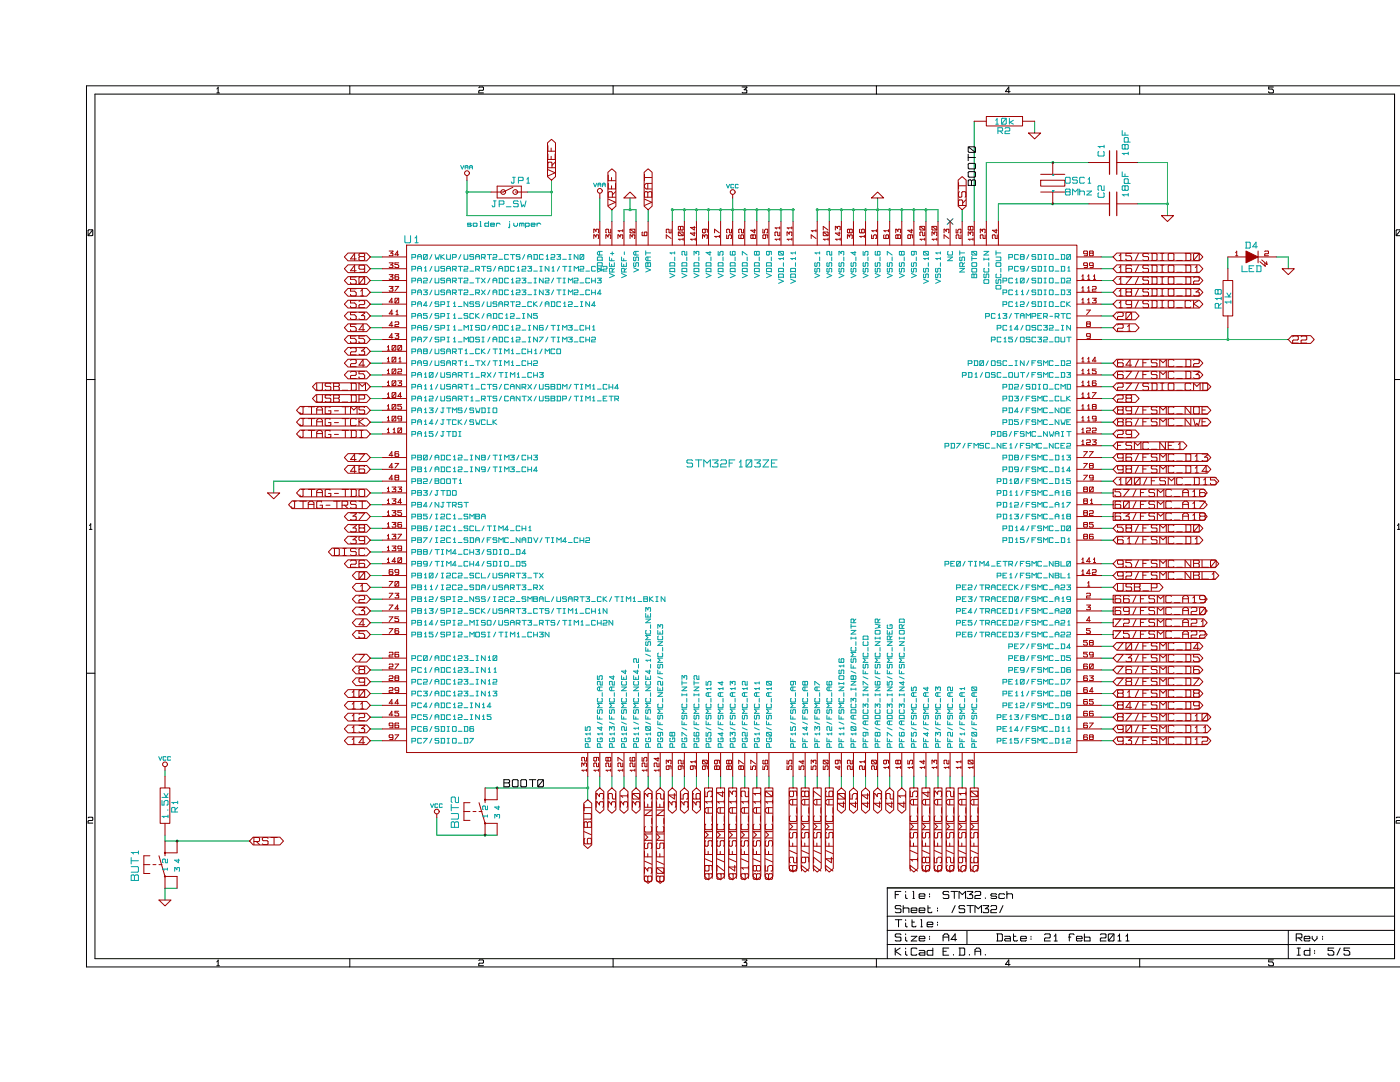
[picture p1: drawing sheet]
<svg xmlns="http://www.w3.org/2000/svg" width="279mm" height="216mm" viewBox="0 0 279 216" stroke-linecap="round" stroke-linejoin="round" font-family="sans-serif">
<g fill="none" stroke="#000" stroke-width=".2">
<path d="M18.9 18.8h259.4v172.5h-259.4zM43.3 18.5h.5M43.5 17.4v1.1M43.5 17.5l-.2 .3M69.8 17.1v1.7M95.6 17.5l.1-.1h.6l.2 .1v.4l-.2 .1h-.6l-.1 .2v.3h.9M122.4 17.1v1.7M148.1 17.4h.9l-.5 .5 .5 .1v.4l-.1 .1-.8-.1M174.9 17.1v1.7M201.6 18.3h-.9l.6-.9v1.1M227.5 17.1v1.7M254.1 17.4h-.9v.4h.7l.2 .2v.4l-.8 .1-.1-.2"/>
<path d="M279.4 17.1h-262.1v175.8h262.1M17.6 46l.1-.1h.7l.1 .1v.9l-.1 .1-.8-.1zM18.5 45.9l-.9 1.1M279.4 45.9h-.6l-.2 .1v.9l.2 .1h.6M279.4 46l-.8 1M17.3 75.7h1.6M278.3 75.7h1.1M17.8 105.6h.6M18.1 104.5v1.1M18.1 104.6l-.3 .3M278.9 105.6h.5M279.2 104.5v1.1"/>
<path d="M279.2 104.6l-.3 .3M17.3 134.3h1.6M278.3 134.3h1.1M17.6 163.2l.1-.1h.7l.1 .1v.4l-.1 .1h-.7l-.1 .2v.3h.9M178.7 178.5h.6M179.8 177.9h-1.1v1.4M180.7 177.9v.1M180.7 178.5v.6l.4 .2M182.2 177.9h.1v1.4M182.2 179.3h.3M183.4 178.8h1.2v-.3l-.2-.2h-.8l-.2 .2v.6l.2 .2h.8l.2-.2M185.5 178.3v.2"/>
<path d="M185.5 178.8v.2M189.3 178l-.1-.1h-.8l-.2 .1v.3l.2 .2h.8l.1 .2v.4l-.1 .2h-.8l-.2-.2M189.8 177.9h1.3M190.5 177.9v1.4M191.4 179.3v-1.4l.6 .6 .7-.6v1.4M193 177.9h1.1v.1l-.6 .5h.4l.2 .2v.4l-.2 .2h-.7l-.2-.2M194.6 178l.1-.1h.8l.2 .1v.5l-.2 .2h-.8l-.1 .1v.5h1.1M196.6 179.1v.2M198.9 178.5l-.2-.2h-.8l-.1 .2 .1 .3h.8l.2 .3-.2 .2h-.8l-.1-.2M200.5 178.5l-.2-.2h-.8l-.2 .2v.6l.2 .2h.8l.2-.2M200.9 178.5l.2-.2h.8l.2 .2v.8M200.9 177.9v1.4"/>
<path d="M278.3 177.2h-101.2v14.1M279.4 163.7h-.6l-.2 .2v.3h.8M279.4 163.1h-.6l-.2 .1M43.3 192.7h.5M43.5 191.5v1.2M43.5 191.7l-.2 .2M69.8 191.3v1.6M95.6 191.7l.1-.2h.6l.2 .2v.4l-.2 .1h-.6l-.1 .1v.4h.9M122.4 191.3v1.6M148.1 191.5h.9l-.5 .6 .5 .1v.4l-.1 .1-.8-.1M174.9 191.3v1.6M177.1 182.8h101.2"/>
<path d="M177.1 188.5h101.2M177.1 185.6h101.2M178.7 189.2v1.4M178.7 183.5h1.3M179.3 183.5v1.4M179.6 189.2l-.9 .6 1.1 .8M179.8 186.5l-.2-.1h-.8l-.1 .1v.3l.1 .2h.8l.2 .2v.4l-.2 .2h-.8l-.1-.2M179.8 180.9l-.2-.2h-.8l-.1 .2v.3l.1 .1h.8l.2 .2v.5l-.2 .1h-.8l-.1-.1M180.3 180.7v1.4M180.3 181.3l.1-.1h.8l.2 .1v.8M180.7 187v.6l.4 .2M180.7 183.5v.2"/>
<path d="M180.7 184.2v.6l.4 .1M180.7 186.4v.1M180.7 189.2v.1M180.7 189.8v.6l.4 .2M181.8 186.8h1.2l-1.2 1h1.2M181.8 181.6h1.2v-.3l-.2-.1h-.8l-.2 .1v.7l.2 .1h.8l.2-.1M182 183.5v1.3l.2 .1h.5l.1-.1M182 184h.5M183 189.3l-.2-.1h-.8l-.2 .1v1.1l.2 .2h.8l.2-.2M183.4 187.3h1.2v-.3l-.2-.2h-.8l-.2 .2v.6l.2 .2h.8l.2-.2M183.4 189.6h1l.2 .2v.8h-1l-.2-.2 .2-.3h1M183.4 181.6h1.2v-.3l-.2-.1h-.8l-.2 .1v.7l.2 .1h.8l.2-.1"/>
<path d="M183.8 183.5h.1v1.4M183.8 184.9h.3M185 184.5h1.2v-.3l-.2-.2h-.8l-.2 .2v.6l.2 .1h.8l.2-.1M185.2 180.7v1.3l.2 .1h.5l.1-.1M185.2 181.2h.5M185.5 186.8v.2M185.5 187.3v.2M186.2 189.2v1.4h-1l-.2-.2v-.6l.2-.2h1M187.1 181.2v.1M187.1 181.6v.2M187.1 184v.2M187.1 184.5v.1"/>
<path d="M188.2 187.8v-1.1l.3-.3h.5l.3 .3v1.1M188.2 187h1.1M188.2 189.8h.7M189.3 189.2h-1.1v1.4h1.1M190.3 190.4v.2M190.6 180.7l-.6 1.4M190.9 187.5h-1.1l.8-1.1v1.4M191.4 189.2h1l.1 .1v1.1l-.1 .2h-1M191.6 189.2v1.4M192.5 180.9l-.1-.2h-.8l-.2 .2v.3l.2 .1h.8l.1 .2v.5l-.1 .1h-.8l-.2-.1M193 180.7h1.3M193 185.6v2.9"/>
<path d="M193.5 190.4v.2M193.6 180.7v1.4M194.6 190.6v-1.1l.3-.3h.5l.3 .3v1.1M194.6 189.8h1.1M194.6 182.1v-1.4l.6 .6 .7-.6v1.4M196.2 180.7h1.1v.2l-.7 .4h.5l.2 .2v.5l-.2 .1h-.8l-.1-.1M196.6 190.4v.2M197.8 180.9l.1-.2h.8l.2 .2v.4l-.2 .2h-.8l-.1 .1v.5h1.1M198.9 186.4h1l.1 .1v1.1l-.1 .2h-1M199.1 186.4v1.4M200.2 180.7l-.7 1.4M200.5 186.8h1l.1 .2v.8h-.9l-.2-.2 .2-.3h.9"/>
<path d="M201.6 192.4h-.9l.6-.9v1.2M202.3 186.4v1.2l.1 .2h.5l.2-.2M202.3 186.8h.4M203.7 187.3h1.1v-.3l-.1-.2h-.8l-.2 .2v.6l.2 .2h.8l.1-.2M205.8 186.8v.2M205.8 187.3v.2M208.5 186.5l.1-.1h.8l.2 .1v.5l-.2 .2h-.8l-.1 .1v.5h1.1M210.4 187.8h.6M210.7 186.4v1.4M210.7 186.5l-.3 .3M213.2 187h.5M214.4 186.5l-.2-.1h-.6l-.2 .1v1.3"/>
<path d="M214.8 187.3h1.2v-.3l-.2-.2h-.8l-.2 .2v.6l.2 .2h.8l.2-.2M216.4 186.4v1.4h1.1v-.6l-.1-.2h-1M219.6 186.5l.2-.1h.8l.1 .1v.5l-.1 .2h-.8l-.2 .1v.5h1.1M221.2 186.5l.2-.1h.8l.1 .1v1.1l-.1 .2h-.8l-.2-.2zM222.3 186.4l-1.1 1.4M223.1 187.8h.6M223.4 186.4v1.4M223.4 186.5l-.3 .3M224.7 187.8h.6M225 186.4v1.4M225 186.5l-.3 .3M227.5 191.3v1.6"/>
<path d="M254.1 191.5h-.9v.4h.7l.2 .3v.4l-.8 .1-.1-.3M257.1 185.6v5.7M258.7 187.2h1l.1-.2v-.5l-.1-.1h-1v1.4M258.9 190.6h.6M258.9 189.2h.6M259.2 187.2l.6 .6M259.2 189.2v1.4M260.3 187.3h1.1v-.3l-.2-.2h-.7l-.2 .2v.6l.2 .2h.7l.2-.2M261.4 189.2v1.4h-.9l-.2-.2v-.6l.2-.2h.9M261.9 186.8v.5l.5 .5 .4-.5v-.5M262.4 189.6v.2M262.4 190.1v.2"/>
<path d="M263.9 186.8v.2M263.9 187.3v.2M266.2 189.2h-1.1v.4h.8l.3 .4v.4l-.2 .2h-.8l-.1-.3M267.5 189.2l-.7 1.4M269.4 189.2h-1.2v.4h.9l.3 .4v.4l-.2 .2h-.8l-.2-.3"/>
</g>
<path d="M116.5 160.3l.8-.7 .8 .7v8.3l-.8 .7-.8-.7zM116.6 160.5v1.3M116.6 164.1l.1-.1h.4l.1 .1 .7-.1 .1 .1v1h-1.4zM116.6 162.3h1.3l.1 .2v.8l-.1 .1h-1.3M116.6 165.9l1.4 .7M116.6 161.2h1.4M116.7 167.3l-.1 .1v.8l.1 .2h1.2l.1-.2v-.8l-.1-.1h-.5l-.2 .1v.8l.2 .2M117.2 164.1v1" fill="none" stroke="#a00000" stroke-width=".2"/>
<circle cx="117.3" cy="157.2" r=".19" fill="#00a000"/>
<g fill="none" stroke="#00a000" stroke-width=".2">
<path d="M93.2 38.3h4.8M122.1 41.9v2.3M134.2 41.9h24.1M192 41.9v2.3M245.1 51.3v2.3M219.7 67.8h37.4M54.6 96v2.4M73.9 119.6h2.4M117.3 154.9v4.7"/>
<circle cx="117.3" cy="157.2" r=".19"/>
</g>
<circle cx="146.2" cy="41.9" r=".19" fill="#00a000"/>
<g fill="none" stroke="#00a000" stroke-width=".2">
<path d="M134.2 41.9v2.3"/>
<circle cx="146.2" cy="41.9" r=".19"/>
</g>
<circle cx="35.3" cy="167.8" r=".19" fill="#00a000"/>
<g fill="none" stroke="#00a000" stroke-width=".2">
<path d="M125.7 39.5v2.4M73.9 58.3h2.4M73.9 53.6h2.4M219.7 51.3h2.5M219.7 56h2.5M73.9 79.5h2.4M73.9 72.5h2.4M73.9 67.8h2.4M73.9 63h2.4M219.7 72.5h2.5M219.7 65.4h2.5M219.7 60.7h2.5"/>
<path d="M219.7 77.2h2.5M73.9 98.4h2.4M73.9 84.2h2.4M73.9 91.3h2.4M219.7 98.4h2.5M219.7 93.7h2.5M219.7 88.9h2.5M219.7 86.6h2.5M219.7 81.9h2.5M73.9 117.2h2.4M73.9 112.5h2.4M73.9 107.8h2.4"/>
<path d="M73.9 103.1h2.4M219.7 119.6h2.5M219.7 107.8h2.5M219.7 103.1h2.5M219.7 114.8h2.5M73.9 136h2.4M73.9 131.3h2.4M73.9 126.6h2.4M73.9 121.9h2.4M219.7 124.3h2.5M219.7 138.4h2.5M219.7 133.7h2.5"/>
<path d="M219.7 129h2.5M73.9 145.5h2.4M73.9 140.7h2.4M119.7 154.9v2.3M122.1 154.9v2.3M124.5 154.9v2.3M129.3 154.9v2.3M134.2 154.9v2.3M139 154.9v2.3M143.8 154.9v2.3M148.6 154.9v2.3M153.5 154.9v2.3"/>
<path d="M160.7 154.9v2.3M172.7 154.9v2.3M175.1 154.9v2.3M180 154.9v2.3M184.8 154.9v2.3M189.6 154.9v2.3M194.4 154.9v2.3M219.7 147.8h2.5M219.7 143.1h2.5M32.9 167.8h16.9"/>
<circle cx="35.3" cy="167.8" r=".19"/>
</g>
<circle cx="96.8" cy="166.6" r=".19" fill="#00a000"/>
<g fill="none" stroke="#00a000" stroke-width=".2">
<path d="M87.2 166.6h12"/>
<circle cx="96.8" cy="166.6" r=".19"/>
</g>
<circle cx="125.7" cy="41.9" r=".19" fill="#00a000"/>
<g fill="none" stroke="#00a000" stroke-width=".2">
<path d="M163.1 41.9h24.1"/>
<circle cx="125.7" cy="41.9" r=".19"/>
</g>
<circle cx="158.3" cy="41.9" r=".19" fill="#00a000"/>
<circle cx="158.3" cy="41.9" r=".19" fill="none" stroke="#00a000" stroke-width=".2"/>
<circle cx="136.6" cy="41.9" r=".19" fill="#00a000"/>
<g fill="none" stroke="#00a000" stroke-width=".2">
<path d="M136.6 41.9v2.3"/>
<circle cx="136.6" cy="41.9" r=".19"/>
</g>
<circle cx="141.4" cy="41.9" r=".19" fill="#00a000"/>
<g fill="none" stroke="#00a000" stroke-width=".2">
<path d="M141.4 41.9v2.3"/>
<circle cx="141.4" cy="41.9" r=".19"/>
</g>
<circle cx="151" cy="41.9" r=".19" fill="#00a000"/>
<g fill="none" stroke="#00a000" stroke-width=".2">
<path d="M151 41.9v2.3"/>
<circle cx="151" cy="41.9" r=".19"/>
</g>
<circle cx="155.9" cy="41.9" r=".19" fill="#00a000"/>
<g fill="none" stroke="#00a000" stroke-width=".2">
<path d="M155.9 41.9v2.3"/>
<circle cx="155.9" cy="41.9" r=".19"/>
</g>
<circle cx="165.5" cy="41.9" r=".19" fill="#00a000"/>
<g fill="none" stroke="#00a000" stroke-width=".2">
<path d="M165.5 41.9v2.3"/>
<circle cx="165.5" cy="41.9" r=".19"/>
</g>
<circle cx="170.3" cy="41.9" r=".19" fill="#00a000"/>
<g fill="none" stroke="#00a000" stroke-width=".2">
<path d="M170.3 41.9v2.3"/>
<circle cx="170.3" cy="41.9" r=".19"/>
</g>
<circle cx="175.1" cy="41.9" r=".19" fill="#00a000"/>
<circle cx="175.1" cy="41.9" r=".19" fill="none" stroke="#00a000" stroke-width=".2"/>
<circle cx="180" cy="41.9" r=".19" fill="#00a000"/>
<g fill="none" stroke="#00a000" stroke-width=".2">
<path d="M180 41.9v2.3"/>
<circle cx="180" cy="41.9" r=".19"/>
</g>
<circle cx="184.8" cy="41.9" r=".19" fill="#00a000"/>
<g fill="none" stroke="#00a000" stroke-width=".2">
<path d="M194.4 24.2v20M196.8 32.4v11.8M184.8 41.9v2.3"/>
<circle cx="184.8" cy="41.9" r=".19"/>
</g>
<circle cx="233" cy="40.7" r=".19" fill="#00a000"/>
<g fill="none" stroke="#00a000" stroke-width=".2">
<path d="M206.5 24.2v2.3M227 32.4h6v10.6M163.1 41.9v2.3M182.4 41.9v2.3M187.2 41.9v2.3M199.3 40.7v3.5M227 40.7h6M32.9 153.7v1.2M32.9 166.6v1.2M35.3 177.2h-2.4v2.4M87.2 163.1v3.5"/>
<circle cx="233" cy="40.7" r=".19"/>
</g>
<circle cx="182.4" cy="41.9" r=".19" fill="#00a000"/>
<g fill="none" stroke="#00a000" stroke-width=".2">
<path d="M177.6 41.9v2.3"/>
<circle cx="182.4" cy="41.9" r=".19"/>
</g>
<circle cx="177.6" cy="41.9" r=".19" fill="#00a000"/>
<g fill="none" stroke="#00a000" stroke-width=".2">
<path d="M172.7 41.9v2.3"/>
<circle cx="177.6" cy="41.9" r=".19"/>
</g>
<circle cx="172.7" cy="41.9" r=".19" fill="#00a000"/>
<g fill="none" stroke="#00a000" stroke-width=".2">
<path d="M167.9 41.9v2.3"/>
<circle cx="172.7" cy="41.9" r=".19"/>
</g>
<circle cx="167.9" cy="41.9" r=".19" fill="#00a000"/>
<g fill="none" stroke="#00a000" stroke-width=".2">
<path d="M153.5 41.9v2.3M158.3 41.9v2.3"/>
<circle cx="167.9" cy="41.9" r=".19"/>
</g>
<circle cx="153.5" cy="41.9" r=".19" fill="#00a000"/>
<g fill="none" stroke="#00a000" stroke-width=".2">
<path d="M148.6 41.9v2.3"/>
<circle cx="153.5" cy="41.9" r=".19"/>
</g>
<circle cx="148.6" cy="41.9" r=".19" fill="#00a000"/>
<g fill="none" stroke="#00a000" stroke-width=".2">
<path d="M143.8 41.9v2.3"/>
<circle cx="148.6" cy="41.9" r=".19"/>
</g>
<circle cx="143.8" cy="41.9" r=".19" fill="#00a000"/>
<g fill="none" stroke="#00a000" stroke-width=".2">
<path d="M139 41.9v2.3"/>
<circle cx="143.8" cy="41.9" r=".19"/>
</g>
<circle cx="139" cy="41.9" r=".19" fill="#00a000"/>
<circle cx="139" cy="41.9" r=".19" fill="none" stroke="#00a000" stroke-width=".2"/>
<circle cx="163.1" cy="41.9" r=".19" fill="#00a000"/>
<g fill="none" stroke="#00a000" stroke-width=".2">
<path d="M175.1 39.5v4.7M124.5 44.2v-2.3h2.4v2.3M129.3 41.9v2.3M96.8 157.2h20.5"/>
<circle cx="163.1" cy="41.9" r=".19"/>
</g>
<circle cx="99.2" cy="157.2" r=".19" fill="#00a000"/>
<g fill="none" stroke="#00a000" stroke-width=".2">
<path d="M196.8 32.4h20.5M73.9 51.3h2.4M73.9 56h2.4M219.7 53.6h2.5M219.7 58.3h2.5M73.9 74.8h2.4M73.9 60.7h2.4M73.9 65.4h2.4M73.9 70.1h2.4M73.9 77.2h2.4M219.7 74.8h2.5M219.7 79.5h2.5"/>
<path d="M219.7 63h2.5M73.9 93.7h2.4M73.9 81.9h2.4M73.9 86.6h2.4M219.7 84.2h2.5M219.7 91.3h2.5M219.7 96h2.5M73.9 100.7h2.4M73.9 105.4h2.4M73.9 110.1h2.4M73.9 114.8h2.4M219.7 100.7h2.5"/>
<path d="M219.7 105.4h2.5M219.7 112.5h2.5M219.7 117.2h2.5M73.9 124.3h2.4M73.9 133.7h2.4M73.9 138.4h2.4M219.7 131.3h2.5M219.7 136h2.5M219.7 121.9h2.5M219.7 126.6h2.5M73.9 147.8h2.4M73.9 143.1h2.4"/>
<path d="M126.9 154.9v2.3M131.8 154.9v2.3M136.6 154.9v2.3M141.4 154.9v2.3M146.2 154.9v2.3M151 154.9v2.3M158.3 154.9v2.3M163.1 154.9v2.3M165.5 154.9v2.3M167.9 154.9v2.3M170.3 154.9v2.3M177.6 154.9v2.3"/>
<path d="M182.4 154.9v2.3M187.2 154.9v2.3M192 154.9v2.3M219.7 140.7h2.5M219.7 145.5h2.5"/>
<circle cx="99.2" cy="157.2" r=".19"/>
</g>
<circle cx="210.1" cy="32.4" r=".19" fill="#00a000"/>
<g fill="none" stroke="#00a000" stroke-width=".2">
<path d="M199.3 40.7h18"/>
<circle cx="210.1" cy="32.4" r=".19"/>
</g>
<circle cx="210.1" cy="40.7" r=".19" fill="#00a000"/>
<circle cx="210.1" cy="40.7" r=".19" fill="none" stroke="#00a000" stroke-width=".2"/>
<circle cx="134.2" cy="41.9" r=".19" fill="#00a000"/>
<g fill="none" stroke="#00a000" stroke-width=".2">
<path d="M146.2 39.5v4.7M245.1 65.4v2.4M54.6 96h21.7"/>
<circle cx="134.2" cy="41.9" r=".19"/>
</g>
<circle cx="245.1" cy="67.8" r=".19" fill="#00a000"/>
<g fill="none" stroke="#00a000" stroke-width=".2">
<path d="M93.2 36v7h16.9v-7M105.2 38.3h4.9M119.7 39.5v4.7M254.7 51.3h2.4v2.3"/>
<circle cx="245.1" cy="67.8" r=".19"/>
</g>
<circle cx="110.1" cy="38.3" r=".19" fill="#00a000"/>
<circle cx="110.1" cy="38.3" r=".19" fill="none" stroke="#00a000" stroke-width=".2"/>
<circle cx="93.2" cy="38.3" r=".19" fill="#00a000"/>
<circle cx="93.2" cy="38.3" r=".19" fill="none" stroke="#00a000" stroke-width=".2"/>
<g fill="none" stroke="#00f" stroke-width=".2">
<path d="M94 44.6h-.7l.1 .2h.5v.3h-.6M94.4 44.6l.7-.1 .1 .6h-.7zM95.8 45.1h.2M95.8 44.2l.1 .9M97.5 44.2v.9h-.7l.1-.6h.6M97.9 44.8h.8l-.1-.3h-.6l-.1 .6h.8M99.1 44.7l.2-.2h.3l.2 .2M99.1 44.5v.6M101.7 44.2v.1M101.7 44.6v.7l-.1 .2-.1-.2M102.5 44.5v.5l.3 .1h.3l.2-.1v-.5M103.7 44.6h.4"/>
<path d="M103.7 44.5v.6M104.1 44.6h.5v.5M104.1 44.6v.5M104.9 44.6h.7l-.1 .5h-.6M104.9 44.5v1M106 44.8h.8l-.1-.3h-.6l-.1 .6h.8M107.2 44.7l.2-.2h.3l.2 .2M107.2 44.5v.6"/>
</g>
<g fill="none" stroke="#a00000" stroke-width=".2">
<path d="M93.2 35v1M99.2 37.1h4.8v2.4h-4.8zM102.4 37.4l-2 .9h-2.4M102.8 38.3h2.4M109.3 28.5l.8-.7 .8 .7v6.8l-.8 .7-.8-.7zM109.3 33.8l1.5 .7-1.5 .6M109.3 29.1v1.1h1.5M109.3 30.7v1.1h1.5v-1.1M110 29.5v.7M110 31.2v.6M110.2 33.5v-1l-.2-.1h-.5l-.2 .1v1h1.5M110.8 32.4l-.6 .6"/>
<path d="M121.3 34.4l.8-.7 .8 .7v6.7l-.8 .8-.8-.8zM121.4 36.6v1.1h1.4v-1.1M121.4 39.7l1.4 .7-1.4 .6M121.4 35v1.1h1.4M122 35.4v.7M122 37.1v.6M122.2 39.4v-1l-.2-.2h-.4l-.2 .2v1h1.4M122.8 38.2l-.6 .7M128.6 34.4l.7-.7 .8 .7v6.7l-.8 .8-.7-.8zM128.6 39.7l1.5 .7-1.5 .6M128.6 38.4l.2-.2h.3l.2 .2 .6-.2 .2 .2v1h-1.5zM128.6 34.8v1.3"/>
<path d="M128.6 35.4h1.5M129.3 36.6v1.1M129.3 38.4v1M130.1 36.6h-1.1l-.4 .3v.5l.4 .3h1.1M255.9 53.6h2.4l-1.2 1.2zM222.9 116.4h8.5l.7 .8-.7 .8h-8.5l-.7-.8zM223 116.5v1.3l.2 .1h.8l.2-.1v-1.3M225.8 116.7l-.1-.2h-.8l-.2 .2v.3l.2 .1h.8l.1 .2v.5l-.1 .1h-.8l-.2-.1M226.4 116.5h1l.1 .2v.3l-.1 .1 .1 .7-.1 .1h-1zM226.4 117.1h1M228.1 117.9h1.1M229.8 117.3h.9l.2-.2v-.4l-.2-.2h-.9v1.4"/>
<circle cx="93.2" cy="34.6" r=".48"/>
<circle cx="100.4" cy="38.3" r=".48"/>
<circle cx="102.8" cy="38.3" r=".48"/>
</g>
<g fill="none" stroke="#00a0a0" stroke-width=".2">
<path d="M91.9 33l.4 .7 .3-.7M92.8 33.7v-.5l.2-.2 .4 .2v.5M92.8 33.4h.6M93.7 33.7v-.5l.2-.2 .4 .2v.5M93.7 33.4h.6M102.3 35.4h.5M102.6 35.4v1l-.4 .2-.2-.3M103.5 36h.8l.1-.1v-.4l-.1-.1h-.8v1.2M105.1 36.6h.6M105.4 35.4v1.2M105.4 35.5l-.3 .3M98.5 40.1h.5"/>
<path d="M98.7 40.1v1l-.4 .2-.1-.3M99.6 40.7h.8l.2-.1v-.4l-.2-.1h-.8v1.2M101 41.3h1M103.4 40.2l-.1-.1h-.7l-.1 .1 .1 .4 .8 .1v.4l-.1 .2-.8-.2M103.9 40.1l.3 1.2 .2-.4 .3 .4 .3-1.2"/>
</g>
<path d="M189 43.6l1.2 1.2M190.2 43.6l-1.2 1.2" fill="none" stroke="#0000c0" stroke-width=".2"/>
<path d="M248.7 50.1l2.4 1.2-2.4 1.1z" fill="#a00000"/>
<g fill="none" stroke="#a00000" stroke-width=".2">
<path d="M244.1 56h1.9v7h-1.9zM245.1 51.3h3.6M245.1 53.6v2.4M246.6 51h.4M246.8 50.1v.9M246.8 50.2l-.2 .2M248.7 50.1l2.4 1.2-2.4 1.1zM251.1 50.1v2.3M251.1 51.3h3.6M251.4 52.2l1.1 1-.1-.6M251.8 51.9l1.1 .9-.1-.6M252.4 50.2l.7-.1 .1 .4-.7 .1-.1 .4h.8"/>
<path d="M245.1 63v2.4"/>
</g>
<g fill="none" stroke="#00a0a0" stroke-width=".2">
<path d="M242.5 59.6h1.2M242.7 59.6l.2 .2M243.1 57.9l-.2-.1-.4 .1v.6l.2 .2 .4-.2M243.1 57.9l.1-.1h.4l.1 .1-.1 .8h-.4l-.1-.2M243.1 57.9v.6M243.7 59.3v.5M244.4 59.3h1.3M244.9 58.5l.4 .6M245.3 59.1v.2M245.7 58.5l-.4 .6M247.9 53v1.2h1.1M248.6 48.3h.8l.1 .2v.9l-.9 .1"/>
<path d="M248.7 48.3v1.2M249.3 53.6h.5M250.2 53h-.9v1.2h.9M250.7 53h.8l.2 .2v.9l-1 .1M250.9 53v1.2M250.9 49.2h-.9l.7-.9v1.2M243.2 61.5v-.8l-.1-.2h-.4l-.2 .2v.8h1.2M243.7 60.5l-.5 .6M244.4 60.3h1.3M244.6 60.3l.3 .2M245.7 60v.5"/>
</g>
<circle cx="96.8" cy="164.3" r=".12" fill="#a00000"/>
<circle cx="96.8" cy="164.3" r=".12" fill="none" stroke="#a00000" stroke-width=".2"/>
<circle cx="96.8" cy="159.6" r=".12" fill="#a00000"/>
<g fill="none" stroke="#a00000" stroke-width=".2">
<path d="M96.8 157.2v3M99.2 157.2v2.4h-2.4M92.6 161.9h1.2M93.8 160.2h-1.2v3.5h1.2M94.4 161.9h.6M95.6 161.9h.6M95.6 160.2l1.2 4.1M96.8 164.3v2.3M96.8 164.3h2.4v2.3"/>
<circle cx="96.8" cy="159.6" r=".12"/>
</g>
<path d="M91.5 159v1.1h-.5l-.1-.1v-.8l-.2-.2h-.5l-.1 .2v.8l.1 .1M90.1 164.1l.1-.1h.3l.2 .1 .7-.1 .1 .1v1h-1.4zM90.1 160.5v1.3M90.1 162.3h1.3l.1 .2v.8l-.1 .1h-1.3M90.1 161.2h1.4M90.7 164.1v1M96.3 162.8h1M96.4 162.8l.3 .2M97.3 160.8v.8l-.4-.1v-.6l-.1-.1-.5 .1v.6l.1 .1M97.3 162.6v.4M98.7 163.3v-.8l.5 .4v-.3l.4-.1v.8M99.5 160.8v.8l-.8-.6h1" fill="none" stroke="#00a0a0" stroke-width=".2"/>
<circle cx="32.9" cy="174.9" r=".12" fill="#a00000"/>
<circle cx="32.9" cy="174.9" r=".12" fill="none" stroke="#a00000" stroke-width=".2"/>
<circle cx="32.9" cy="170.2" r=".12" fill="#a00000"/>
<g fill="none" stroke="#a00000" stroke-width=".2">
<path d="M119.7 38.6v.9M124.5 39.5l1.2-1.2 1.2 1.2zM146.2 38.8v.7M173.9 39.5l1.2-1.2 1.3 1.2zM191.2 35.9l.8-.7 .8 .7v5.2l-.8 .8-.8-.8zM191.3 36.4v1.3M191.3 37.1h1.4M191.5 38.2l-.2 .2v.8l.2 .2h.3l.1-.2v-.8l.2-.2h.5l.1 .2v.8l-.1 .2M192.7 39.9l-.6 .6M194.4 24.2h2.4M196.8 23.2h7.3v1.9h-7.3zM204.1 24.2h2.4"/>
<path d="M205.3 26.5h2.4l-1.2 1.2zM207.7 36h4.8v1.1h-4.8zM207.7 34.8h4.8M207.7 38.3h4.8M210.1 32.4v2.4M210.1 38.3v2.4M216.1 32.4h.1M217.3 32.4h4.1M222.9 32.4h4.1M69.4 50.5h3.8l.7 .8-.7 .7h-3.8l-.7-.7zM69.4 59.9h3.8l.7 .8-.7 .8h-3.8l-.7-.8zM69.4 57.6h3.8l.7 .7-.7 .8h-3.8l-.7-.8z"/>
<path d="M69.4 55.2h3.8l.7 .8-.7 .8h-3.8l-.7-.8zM69.4 52.8h3.8l.7 .8-.7 .8h-3.8l-.7-.8zM71.1 60h-1.1v.5h.8l.3 .3v.5l-.2 .1h-.8l-.1-.3M71.1 57.6h-1.1v.5h.8l.3 .3v.5l-.2 .1h-.8l-.1-.3M71.1 55.3h-1.1v.4h.8l.3 .4v.4l-.2 .2h-.8l-.1-.3M71.1 51.7h-1.1l.8-1.1v1.4M71.1 54h-1.1l.8-1.1v1.4M71.6 55.4l.2-.1h.8l.2 .1v1.1l-.2 .2h-.8l-.2-.2zM71.8 51.2l-.2-.2v-.3l.2-.1h.8l.2 .1v.3l-.2 .2M71.8 51.2l-.2 .2v.4l.2 .2h.8l.2-.2v-.4l-.2-.2M71.8 51.2h.8M72 59h.6"/>
<path d="M72.3 57.6v1.4M72.3 57.8l-.3 .3M72.8 53.6l-.2 .1h-.8l-.2-.1v-.5l.2-.2h.8l.2 .2v1.1l-.2 .1h-.8M72.8 55.3l-1.2 1.4M76.3 58.3h4.8M76.3 56h4.8M76.3 53.6h4.8M76.3 51.3h4.8M77.7 57.2h.7l-.4 .4h.3l.1 .4h-.7M77.7 54.8h.7l-.4 .4h.3l.1 .4h-.7M77.7 52.4h.7l-.4 .5h.3l.1 .4h-.7M77.7 50.1h.7l-.4 .4h.3l.1 .4h-.7"/>
<path d="M78.8 57.2h.8l-.8 .9M78.9 59.5l.7 .1-.1 .9-.7-.1zM79.6 54.9l-.1-.1-.7 .1v.7l.7 .1v-.5l-.7 .1M79.6 52.4h-.8v.4h.6l.2 .2v.3l-.7 .1-.1-.2M79.6 50.8h-.8l.6-.7v.9M79.6 59.5l-.8 1M81.1 48.9h133.8v101.3h-133.8zM118.5 46.5v-.8l.4 .5v-.4l.5-.1v.8M118.5 47.6v-.7l.4 .4v-.3l.5-.1v.7M119.7 44.2v4.7M120.9 47.6v-.7l.4 .4v-.3l.5-.1v.7M121.9 45.7v.8l-.4-.1v-.6l-.2-.1-.4 .1v.6l.1 .1"/>
<path d="M122.1 44.2v4.7M123.3 47.6v-.7l.5 .4v-.3l.4-.1v.7M123.3 46h1M123.4 46l.3 .3M124.3 45.8v.5M124.5 44.2v4.7M125.7 47.6v-.7l.5 .4v-.3l.4-.1v.7M125.7 45.8l.9-.1 .1 .7-.8 .1-.2-.1zM125.7 45.7l1 .8M126.9 44.2v4.7M128.3 46.3l-.2 .1v.5l.2 .1h.7l.1-.6h-.5v.5l.1 .1M129.3 44.2v4.7"/>
<path d="M133 47.6v-.7l.9 .7M133.9 45.7v.8l-.4-.1v-.6l-.1-.1-.4 .1v.6l.1 .1M134.2 44.2v4.7M135.4 46.4l.8-.1 .1 .6-.8 .1-.1-.1zM135.4 47.7h.9M135.4 46.3l.9 .7M135.5 47.7l.2 .2M135.8 45.3h.5v.5h-.5M135.8 45.3h-.4v.5h.4M135.8 45.3v.5M136.3 47.5v.4M136.6 44.2v4.7"/>
<path d="M137.8 47.7h.9M137.9 47.7l.2 .2M138.6 46.3v.7l-.8-.5h.9M138.6 45.2v.7l-.8-.5h.9M138.7 47.5v.4M139 44.2v4.7M140.2 47.6v-.7l.4 .4v-.3l.5-.1v.7M140.6 45.7l.2 .1v.6h-.6v-.6l.1-.1h.8l.1 .7M141.4 44.2v4.7M142.6 47.2h1M142.6 46.5v-.8l1 .8M142.7 47.2l.2 .2"/>
<path d="M143.6 47v.4M143.8 44.2v4.7M145 46.9v.7h.4v-.5l.2-.2h.3l.1 .6-.2 .1M146 45.7v.8l-.4-.1v-.6l-.1-.1-.5 .1v.6l.1 .1M146.2 44.2v4.7M147.5 46.9l-.1 .1v.5l.1 .1h.8l.1-.6h-.5v.5l.1 .1M148.4 45.7v.8l-.4-.1v-.6l-.1-.1-.5 .1v.6l.1 .1M148.6 44.2v4.7M150.3 47h-.5v.5h.5M150.3 47h.5v.5h-.5M150.3 47v.5M150.6 45.7v.8l-.8-.6h1"/>
<path d="M151 44.2v4.7M152.2 45.7v.8h.4v-.6l.2-.2h.3l.1 .7-.2 .1M152.7 46.9l.1 .1v.5h-.6v-.5l.2-.1h.7l.1 .6M153.5 44.2v4.7M154.7 47.7h.9M154.7 45.5h.9M154.8 47.7l.2 .2M154.8 45.5l.2 .2M155.6 46.3v.7l-.4-.1v-.5l-.1-.1-.4 .1v.5l.1 .1M155.6 45.3v.4M155.6 47.5v.4M155.9 44.2v4.7"/>
<path d="M157.1 47v-.7l.4 .4v-.3l.4-.1v.7M157.1 47.7h.9M157.1 45.5h.9M157.2 47.7l.2 .2M157.2 45.5l.2 .2M158 45.3v.4M158 47.5v.4M158.3 44.2v4.7M161.9 46h1M161.9 47.6v-.7l1 .7M162 46l.2 .3M162.9 45.8v.5"/>
<path d="M163.1 44.2v4.7M164.3 46.4l.9-.1 .1 .6-.9 .1-.1-.1zM164.3 47.7h1M164.3 46.3l1 .7M164.3 45.9v-.7l1 .7M164.4 47.7l.2 .2M165.3 47.5v.4M165.5 44.2v4.7M166.7 47.7h1M166.7 45.9v-.7l.4 .4v-.3l.5-.1v.7M166.8 47.7l.2 .2M167.5 46.3v.7l-.8-.5h1"/>
<path d="M167.7 47.5v.4M167.9 44.2v4.7M169.1 47.6v-.7l.5 .4v-.3l.4-.1v.7M169.6 45.8h-.5v.6h.5M169.6 45.8h.5v.6h-.5M169.6 45.8v.6M170.3 44.2v4.7M171.5 47.2h1M171.7 45.7l-.2 .1v.6l.2 .1h.7l.1-.7h-.5v.6l.1 .1M171.7 47.2l.2 .2M172.5 47v.4M172.7 44.2v4.7"/>
<path d="M173.9 46.9v.7h.4v-.5l.2-.2h.3l.1 .6-.2 .1M173.9 46h1M174.1 46l.2 .3M174.9 45.8v.5M175.1 44.2v4.7M176.4 46h.9M176.5 46.9l-.1 .1v.5l.1 .1h.7l.1-.6h-.5v.5l.1 .1M176.5 46l.2 .3M177.3 45.8v.5M177.6 44.2v4.7M178.8 46.5v-.8l.4 .5v-.4l.4-.1v.8M179.2 47h-.4v.5h.4"/>
<path d="M179.2 47h.5v.5h-.5M179.2 47v.5M180 44.2v4.7M181.6 46.9l.1 .1v.5h-.5v-.5l.1-.1h.7l.1 .6M181.9 45.7v.8l-.7-.6h.9M182.4 44.2v4.7M183.6 47.7h.9M183.6 45.3l.9-.1v.6l-.8 .1-.1-.1zM183.6 45.2l.9 .7M183.7 47.7l.2 .2M184.5 46.3v.7l-.4-.1v-.5l-.1-.1-.4 .1v.5l.1 .1M184.5 47.5v.4"/>
<path d="M184.8 44.2v4.7M186 47v-.7l.4 .4v-.3l.5-.1v.7M186 47.7h1M186 45.3l.9-.1 .1 .6-.9 .1-.1-.1zM186 45.2l1 .7M186.1 47.7l.2 .2M187 47.5v.4M187.2 44.2v4.7M188.4 46.5v-.8l.4 .5v-.4l.5-.1v.8M188.4 47.6v-.7l1 .7M189.6 44.2v4.7M190.8 45.7v.8h.4v-.6l.2-.2h.3l.1 .7-.2 .1"/>
<path d="M191.8 46.9v.7l-.4-.1v-.5l-.2-.1-.4 .1v.5l.1 .1M192 44.2v4.7M192.1 41v-.9l-.2-.2h-.4l-.2 .2v.9h1.4M193.2 47v-.7l.5 .4v-.3l.4-.1v.7M193.2 47.7h1M193.3 47.7l.3 .2M193.7 45.3h-.5v.5h.5M193.7 45.3h.5v.5h-.5M193.7 45.3v.5M194.2 47.5v.4M194.4 44.2v4.7M195.6 46.5v-.8l.5 .5v-.4l.4-.1v.8"/>
<path d="M196.6 46.9v.7l-.4-.1v-.5l-.1-.1-.5 .1v.5l.2 .1M196.8 44.2v4.7M198.8 45.7v.8l-.8-.6h1M199 46.9v.7l-.4-.1v-.5l-.1-.1-.5 .1v.5l.2 .1M199.3 44.2v4.7M214.9 58.3h4.8M214.9 56h4.8M214.9 53.6h4.8M214.9 51.3h4.8M215.9 58.1h.4M215.9 55.7h.4M216.1 54.8v.9"/>
<path d="M216.1 57.2v.9M216.1 59.5v1M216.1 59.6l-.2 .2M216.1 57.3l-.2 .2M216.1 54.9l-.2 .2M217 50.5l-.6 .1v-.5l.6 .1v.7l-.6 .1M217 52.9l-.6 .1v-.6l.6 .2v.7l-.6 .1M217.1 58.1h.4M217.1 55.7h.4M217.3 54.8v.9M217.3 57.2v.9M217.3 59.5v1"/>
<path d="M217.3 59.6l-.2 .2M217.3 57.3l-.2 .2M217.3 54.9l-.2 .2M217.3 40.7h4.1M217.5 50.5v-.4h.6v.4M217.5 50.5v.5h.6v-.5M217.5 50.5h.6M218 57.3l.7-.1 .1 .4-.7 .1-.1 .4h.8M218 59.5h.8l-.5 .4h.4l.1 .5h-.8M218.2 52.9l-.7 .1v-.6l.7 .2v.7l-.7 .1M218.2 55.7h.5M218.4 54.8v.9"/>
<path d="M218.4 54.9l-.2 .2M222.9 59.9h16.4l.8 .8-.8 .8h-16.4l-.7-.8zM222.9 57.6h16.4l.8 .7-.8 .8h-16.4l-.7-.8zM222.9 55.2h16.4l.8 .8-.8 .8h-16.4l-.7-.8zM222.9 52.8h16.4l.8 .8-.8 .8h-16.4l-.7-.8zM222.9 50.5h16.4l.8 .8-.8 .7h-16.4l-.7-.7zM222.9 40.7h4.1M223.4 59h.6M223.4 56.7h.6M223.4 54.3h.6M223.4 52h.6M223.7 50.6v1.4"/>
<path d="M223.7 52.9v1.4M223.7 55.3v1.4M223.7 57.6v1.4M223.7 60v1.4M223.7 57.8l-.3 .3M223.7 55.4l-.3 .3M223.7 53.1l-.3 .3M223.7 50.7l-.3 .3M224.7 55.3h1.1l-1.1 1.4M224.9 58.3l-.2-.2v-.3l.2-.2h.8l.1 .2v.3l-.1 .2M224.9 58.3l-.2 .1v.5l.2 .1h.8l.1-.1v-.5l-.1-.1M224.9 58.3h.8"/>
<path d="M225.8 50.6h-1.1v.4h.8l.3 .4v.4l-.1 .2h-.8l-.2-.3M225.8 53.1l-.1-.2h-.8l-.2 .2v1.1l.2 .1h.8l.1-.1v-.5l-.1-.1h-.8l-.2 .1M227.2 60l-.6 1.4M227.2 57.6l-.6 1.4M227.2 55.3l-.6 1.4M227.2 52.9l-.6 1.4M227.2 50.6l-.6 1.4M229.2 50.7l-.2-.1h-.7l-.2 .1v.3l.2 .2h.7l.2 .2v.4l-.2 .2h-.7l-.2-.2M229.2 53.1l-.2-.2h-.7l-.2 .2v.3l.2 .2h.7l.2 .1v.5l-.2 .1h-.7l-.2-.1M229.2 55.4l-.2-.1h-.7l-.2 .1v.3l.2 .2h.7l.2 .2v.4l-.2 .2h-.7l-.2-.2M229.2 57.8l-.2-.2h-.7l-.2 .2v.3l.2 .2h.7l.2 .1v.5l-.2 .1h-.7l-.2-.1M229.8 50.6h.9l.2 .1v1.1l-.2 .2h-.9"/>
<path d="M229.8 52.9h.9l.2 .2v1.1l-.2 .1h-.9M229.8 55.3h.9l.2 .1v1.1l-.2 .2h-.9M229.8 57.6h.9l.2 .2v1.1l-.2 .1h-.9M229.8 60h.9l.2 .1v1.2l-.2 .1h-.9M229.9 50.6v1.4M229.9 52.9v1.4M229.9 55.3v1.4M229.9 57.6v1.4M229.9 60v1.4M231.6 60h.7M231.6 59h.7M231.6 57.6h.7"/>
<path d="M231.6 56.7h.7M231.6 55.3h.7M231.6 54.3h.7M231.6 52.9h.7M231.6 52h.7M231.6 50.6h.7M231.8 43h2.4l-1.2 1.2zM231.9 50.6v1.4M231.9 52.9v1.4M231.9 55.3v1.4M231.9 57.6v1.4M231.9 60v1.4"/>
<path d="M233.1 55.4l.2-.1h.8l.2 .1v1.1l-.2 .2h-.8l-.2-.2zM233.1 50.7l.2-.1h.8l.2 .1v1.1l-.2 .2h-.8l-.2-.2zM233.1 53.1l.2-.2h.8l.2 .2v1.1l-.2 .1h-.8l-.2-.1zM233.1 57.8l.2-.2h.8l.2 .2v1.1l-.2 .1h-.8l-.2-.1zM234.8 59h1.2M234.8 56.7h1.2M234.8 54.3h1.2M234.8 52h1.2M236.5 50.6h1l.2 .1v1.1l-.2 .2h-1M236.5 52.9h1l.2 .2v1.1l-.2 .1h-1M236.5 55.3h1l.2 .1v1.1l-.2 .2h-1M236.5 57.6h1l.2 .2v1.1l-.2 .1h-1"/>
<path d="M236.7 50.6v1.4M236.7 52.9v1.4M236.7 55.3v1.4M236.7 57.6v1.4M238.2 55.4l.2-.1h.8l.1 .1v.5l-.1 .2h-.8l-.2 .1v.5h1.1M238.2 50.7l.2-.1h.8l.1 .1v1.1l-.1 .2h-.8l-.2-.2zM238.2 60v1.4M238.2 57.6h1.1v.2l-.6 .5h.5l.1 .1v.5l-.1 .1h-.8l-.2-.1M238.5 54.3h.7M238.9 52.9v1.4M238.9 53.1l-.4 .3M239.2 60l-1 .6 1.1 .8"/>
<path d="M239.3 50.6l-1.1 1.4M63.1 78.7h10.1l.7 .8-.7 .8h-10.1l-.7-.8zM63.1 76.4h10.1l.7 .8-.7 .7h-10.1l-.7-.7zM63.2 76.5v1.2l.2 .2h.8l.1-.2v-1.2M63.2 78.8v1.3l.2 .1h.8l.1-.1v-1.3M66 79l-.1-.2h-.8l-.2 .2v.3l.2 .2h.8l.1 .1v.5l-.1 .1h-.8l-.2-.1M66 76.6l-.1-.1h-.8l-.2 .1v.3l.2 .2h.8l.1 .2v.4l-.1 .2h-.8l-.2-.2M66.6 78.8h.9l.2 .2v.3l-.2 .2 .2 .6-.2 .1h-.9zM66.6 79.5h.9M66.6 76.5h.9l.2 .1v.3l-.2 .2 .2 .6-.2 .2h-.9zM66.6 77.1h.9M68.3 77.9h1.1"/>
<path d="M69.4 74h3.8l.7 .8-.7 .8h-3.8l-.7-.8zM69.4 71.7h3.8l.7 .8-.7 .7h-3.8l-.7-.7zM69.4 69.3h3.8l.7 .8-.7 .8h-3.8l-.7-.8zM69.4 67h3.8l.7 .8-.7 .7h-3.8l-.7-.7zM69.4 64.6h3.8l.7 .8-.7 .8h-3.8l-.7-.8zM69.4 62.3h3.8l.7 .7-.7 .8h-3.8l-.7-.8zM70 78.8h.9l.2 .2v1.1l-.2 .1h-.9M70 69.6l.1-.2h.8l.2 .2v.4l-.2 .2h-.8l-.1 .1v.5h1.1M70 71.9l.1-.1h.8l.2 .1v.5l-.2 .2h-.8l-.1 .1v.5h1.1M70 74.3l.1-.2h.8l.2 .2v.4l-.2 .2h-.8l-.1 .1v.5h1.1M70 76.5h.9l.2 .1v1.1l-.2 .2h-.9M70.1 76.5v1.4"/>
<path d="M70.1 78.8v1.4M71.1 67h-1.1v.5h.8l.3 .3v.5l-.2 .2h-.8l-.1-.3M71.1 64.7h-1.1v.5h.8l.3 .3v.5l-.2 .1h-.8l-.1-.3M71.1 62.3h-1.1v.5h.8l.3 .3v.5l-.2 .1h-.8l-.1-.3M71.6 79.6h1l.2-.1v-.5l-.2-.2h-1v1.4M71.6 60.1l.2-.1h.8l.2 .1v.5l-.2 .2h-.8l-.2 .1v.5h1.2M71.6 77.9v-1.4l.7 .6 .6-.6v1.4M71.6 62.3h1.2v.2l-.7 .5h.5l.2 .1v.5l-.2 .1h-.8l-.2-.1M71.6 69.4h1.2v.2l-.7 .4h.5l.2 .2v.5l-.2 .1h-.8l-.2-.1M72.8 74.1h-1.2v.5h.9l.3 .3v.5l-.2 .1h-.8l-.2-.3M72.8 67h-1.2v.5h.9l.3 .3v.5l-.2 .2h-.8l-.2-.3M72.8 65.8h-1.2l.9-1.1v1.4"/>
<path d="M72.8 72.9h-1.2l.9-1.1v1.4M76.3 79.5h4.8M76.3 77.2h4.8M76.3 74.8h4.8M76.3 72.5h4.8M76.3 67.8h4.8M76.3 65.4h4.8M76.3 63h4.8M76.3 60.7h4.8M76.3 70.1h4.8M77.3 79.3h.4M77.3 76.9h.4"/>
<path d="M77.3 74.6h.4M77.3 72.2h.4M77.3 69.9h.4M77.5 68.9v1M77.5 71.3v.9M77.5 73.6v1M77.5 76v.9M77.5 78.3v1M77.5 78.5l-.2 .2M77.5 76.1l-.2 .2M77.5 73.8l-.2 .2M77.5 71.4l-.2 .2"/>
<path d="M77.5 69l-.2 .3M78.3 78.3l.7 .2-.1 .8-.7-.1zM78.3 76l.7 .1-.1 .8-.7-.1zM78.3 73.6l.7 .2-.1 .8-.7-.1zM78.3 71.3l.7 .1-.1 .8-.7-.1zM78.3 68.9l.7 .1-.1 .9-.7-.1zM78.4 60.3h-.7l.5-.8v1M78.4 62.6h-.7l.5-.7v.9M78.4 65h-.7l.5-.8v1M78.4 67.3h-.7l.5-.7v.9M78.8 66.6h.8l-.5 .4h.4l.1 .4h-.8M78.8 64.3l.7-.1 .1 .4-.7 .2-.1 .4h.8"/>
<path d="M79 78.3l-.8 1M79 76l-.8 .9M79 73.6l-.8 1M79 71.3l-.8 .9M79 68.9l-.8 1M79 62.8h.5M79.3 61.9v.9M79.3 62l-.3 .2M79.4 76h.8l-.5 .4h.4l.1 .4h-.8M79.4 73.8l.7-.2 .1 .5-.7 .1-.1 .4h.8M79.5 68.9l.7 .1-.1 .9-.7-.1zM79.6 72.2h.5"/>
<path d="M79.8 71.3v.9M79.8 71.4l-.2 .2M80.2 79.1h-.8l.5-.8v1M80.2 68.9l-.8 1M214.9 79.5h4.8M214.9 77.2h4.8M214.9 74.8h4.8M214.9 72.5h4.8M214.9 67.8h4.8M214.9 65.4h4.8M214.9 63h4.8M214.9 60.7h4.8"/>
<path d="M215.9 79.3h.4M215.9 76.9h.4M215.9 74.6h.4M215.9 72.2h.4M215.9 60.5h.4M216.1 71.3v.9M216.1 73.6v1M216.1 76v.9M216.1 78.3v1M216.1 78.5l-.2 .2M216.1 76.1l-.2 .2M216.1 73.8l-.2 .2"/>
<path d="M216.1 71.4l-.2 .2M216.8 61.9h.8l-.8 .9M216.9 64.6v-.4h.6v.4M216.9 64.6v.6h.6v-.6M216.9 64.6h.6M217.1 79.3h.4M217.1 76.9h.4M217.1 74.6h.4M217.1 72.2h.4M217.1 60.5h.4M217.3 71.3v.9M217.3 73.6v1"/>
<path d="M217.3 76v.9M217.3 78.3v1M217.3 78.5l-.2 .2M217.3 76.1l-.2 .2M217.3 73.8l-.2 .2M217.3 71.4l-.2 .2M217.6 67l-.7 .1v-.5l.7 .1v.7l-.7 .1M218 78.3h.8l-.8 1M218.8 73.6h-.8v.4h.5l.3 .2v.3l-.7 .1-.1-.2M218.8 76.1l-.1-.1-.7 .1v.7l.7 .1v-.5l-.7 .1M218.8 72h-.8l.5-.7v.9M222.9 78.7h3.7l.7 .8-.7 .8h-3.7l-.7-.8z"/>
<path d="M222.9 76.4h18l.8 .8-.8 .7h-18l-.7-.7zM222.9 74h16.4l.8 .8-.8 .8h-16.4l-.7-.8zM222.9 64.6h3.7l.7 .8-.7 .8h-3.7l-.7-.8zM222.9 62.3h3.7l.7 .7-.7 .8h-3.7l-.7-.8zM222.9 71.7h16.4l.8 .8-.8 .7h-16.4l-.7-.7zM223 76.6l.2-.1h.8l.2 .1v.5l-.2 .2h-.8l-.2 .1v.5h1.2M223 79l.2-.2h.8l.2 .2v.5l-.2 .1h-.8l-.2 .2v.4h1.2M223 62.5l.2-.2h.8l.2 .2v.5l-.2 .1h-.8l-.2 .2v.4h1.2M223 64.9l.2-.2h.8l.2 .2v.4l-.2 .2h-.8l-.2 .1v.5h1.2M223.4 61.4h.6M223.7 60.1l-.3 .4M224.2 71.9l-.2-.1h-.8l-.2 .1v1.1l.2 .2h.8l.2-.2v-.4l-.2-.2h-.8l-.2 .2"/>
<path d="M224.2 74.3l-.2-.2h-.8l-.2 .2v1.1l.2 .1h.8l.2-.1v-.5l-.2-.2h-.8l-.2 .2M224.7 76.5h1.1l-1.1 1.4M224.7 62.5l.2-.2h.8l.1 .2v1.1l-.1 .1h-.8l-.2-.1zM224.7 74.1h1.1l-1.1 1.4M224.9 79.5l-.2-.2v-.3l.2-.2h.8l.1 .2v.3l-.1 .2M224.9 79.5l-.2 .1v.5l.2 .1h.8l.1-.1v-.5l-.1-.1M224.9 79.5h.8M225 66.1h.7M225.4 64.7v1.4M225.4 64.9l-.4 .3M225.8 60.6l-.1 .2h-.8l-.2-.2v-.5l.2-.1h.8l.1 .1v1.2l-.1 .1h-.8M225.8 62.3l-1.1 1.4"/>
<path d="M225.8 72.9h-1.1l.8-1.1v1.4M227.2 76.5l-.6 1.4M227.2 74.1l-.6 1.4M227.2 71.8l-.6 1.4M228.1 74.7h.6M228.1 72.4h.6M229.2 76.6l-.2-.1h-.7l-.2 .1v.3l.2 .2h.7l.2 .2v.4l-.2 .2h-.7l-.2-.2M229.2 60.1l-.2-.1h-.7l-.2 .1v.4l.2 .1h.7l.2 .2v.5l-.2 .1h-.7l-.2-.1M229.2 71.8h-1.1v1.4M229.2 74.1h-1.1v1.4M229.8 76.5h.9l.2 .1v1.1l-.2 .2h-.9M229.9 76.5v1.4"/>
<path d="M230.9 71.9l-.2-.1h-.8l-.1 .1v.3l.1 .2h.8l.2 .2v.4l-.2 .2h-.8l-.1-.2M230.9 74.3l-.2-.2h-.8l-.1 .2v.3l.1 .1h.8l.2 .2v.5l-.2 .1h-.8l-.1-.1M231.5 73.2v-1.4l.6 .6 .7-.6v1.4M231.5 75.5v-1.4l.6 .6 .7-.6v1.4M231.6 77.9h.7M231.6 76.5h.7M231.6 61.4h.7M231.9 76.5v1.4M233.1 76.6l.2-.1h.8l.2 .1v1.1l-.2 .2h-.8l-.2-.2zM233.1 60.1l.2-.1h.8l.2 .1v1.2l-.2 .1h-.8l-.2-.1zM234.3 74.3l-.2-.2h-.8l-.2 .2v1.1l.2 .1h.8l.2-.1M234.3 71.9l-.2-.1h-.8l-.2 .1v1.1l.2 .2h.8l.2-.2"/>
<path d="M234.8 77.9h1.2M234.8 75.5h1.2M234.8 61.4h1.2M234.8 73.2h1.2M236.5 74.1h1l.2 .2v1.1l-.2 .1h-1M236.5 71.8h1l.2 .1v1.1l-.2 .2h-1M236.7 71.8v1.4M236.7 74.1v1.4M237.7 76.6l-.2-.1h-.8l-.2 .1v1.1l.2 .2h.8l.2-.2M237.7 60.1l-.2-.1h-.8l-.2 .1v1.2l.2 .1h.8l.2-.1M238.2 71.9l.2-.1h.8l.1 .1v.5l-.1 .2h-.8l-.2 .1v.5h1.1M238.2 77.9v-1.4l.7 .6 .6-.6v1.4"/>
<path d="M238.2 74.1h1.1v.2l-.6 .4h.5l.1 .2v.5l-.1 .1h-.8l-.2-.1M239.9 76.5h1l.1 .1v1.1l-.1 .2h-1M240.1 76.5v1.4M257.8 67h3.8l.7 .8-.7 .7h-3.8l-.7-.7zM258 67.2l.1-.2h.8l.2 .2v.5l-.2 .1h-.8l-.1 .2v.5h1.1M259.7 67.2l.1-.2h.8l.2 .2v.5l-.2 .1h-.8l-.1 .2v.5h1.1M53.4 98.4h2.4l-1.2 1.1zM58.3 99.9h14.9l.7 .8-.7 .8h-14.9l-.7-.8zM59.9 97.6h13.3l.7 .8-.7 .7h-13.3l-.7-.7zM59.9 85.8h13.3l.7 .8-.7 .8h-13.3l-.7-.8zM59.9 83.5h13.3l.7 .7-.7 .8h-13.3l-.7-.8zM59.9 81.1h13.3l.7 .8-.7 .8h-13.3l-.7-.8z"/>
<path d="M60.2 97.7h.6M60.2 85.9h.6M60.2 83.5h.6M60.2 81.2h.6M60.5 81.2v1.2l-.5 .2-.2-.3M60.5 83.5v1.3l-.5 .1-.2-.3M60.5 85.9v1.3l-.5 .1-.2-.3M60.5 97.7v1.2l-.5 .2-.2-.3M61.5 97.7h1.3M61.5 85.9h1.3M61.5 83.5h1.3M61.5 81.2h1.3"/>
<path d="M62.2 81.2v1.4M62.2 83.5v1.4M62.2 85.9v1.4M62.2 97.7v1.4M63.2 82.6v-1.1l.3-.3h.5l.3 .3v1.1M63.2 84.9v-1l.3-.4h.5l.3 .4v1M63.2 87.3v-1.1l.3-.3h.5l.3 .3v1.1M63.2 99.1v-1.1l.3-.3h.5l.3 .3v1.1M63.2 98.3h1.1M63.2 86.5h1.1M63.2 84.2h1.1M63.2 81.8h1.1"/>
<path d="M65.9 86v-.1h-.8l-.2 .1v1.2l.2 .1h.8l.1-.1v-.5h-.5M65.9 83.7v-.2h-.8l-.2 .2v1.1l.2 .1h.8l.1-.1v-.5h-.5M65.9 81.3v-.1h-.8l-.2 .1v1.1l.2 .2h.8l.1-.2v-.4h-.5M65.9 97.8v-.1h-.8l-.2 .1v1.1l.2 .2h.8l.1-.2v-.4h-.5M66.7 98.5h.8M66.7 86.7h.8M66.7 84.3h.8M66.7 82h.8M68.3 80.2h1.1M68.3 97.7h1.3M68.3 85.9h1.3M68.3 83.5h1.3"/>
<path d="M68.3 81.2h1.3M68.9 81.2v1.4M68.9 83.5v1.4M68.9 85.9v1.4M68.9 97.7v1.4M69.4 92.9h3.8l.7 .8-.7 .7h-3.8l-.7-.7zM69.4 90.5h3.8l.7 .8-.7 .8h-3.8l-.7-.8zM70 82.6v-1.4l.6 .6 .7-.6v1.4M70 85.9h.9l.2 .1v1.2l-.2 .1h-.9M70 97.7h.9l.2 .1v1.1l-.2 .2h-.9M70.1 85.9v1.4M70.1 97.7v1.4"/>
<path d="M71.1 83.7l-.2-.2h-.8l-.1 .2v1.1l.1 .1h.8l.2-.1M71.1 91.7h-1.1l.8-1.1v1.4M71.1 94.1h-1.1l.8-1.2v1.5M71.6 83.5v1.4M71.6 97.8l.2-.1h.8l.2 .1v1.1l-.2 .2h-.8l-.2-.2zM71.6 90.6h1.2l-1.2 1.4M71.8 87.3h.7M71.8 85.9h.7M72.1 85.9v1.4M72.6 83.5l-1 .7 1.2 .7M72.8 93.1l-.2-.2h-.8l-.2 .2v1.1l.2 .2h.8l.2-.2v-.5l-.2-.1h-.8l-.2 .1M72.8 81.3l-.2-.1h-.8l-.2 .1v.3l.2 .2h.8l.2 .2v.4l-.2 .2h-.8l-.2-.2"/>
<path d="M76.3 98.4h4.8M76.3 96h4.8M76.3 93.7h4.8M76.3 91.3h4.8M76.3 86.6h4.8M76.3 84.2h4.8M76.3 81.9h4.8M77.3 98.1h.4M77.3 86.4h.4M77.3 84h.4M77.3 81.6h.4M77.5 97.3l-.2 .2"/>
<path d="M77.5 80.7v.9M77.5 83.1v.9M77.5 85.4v1M77.5 97.2v.9M77.5 99.5v1M77.5 99.7l-.2 .2M77.5 85.5l-.2 .2M77.5 83.2l-.2 .2M77.5 80.8l-.2 .2M78.2 99.5h.8l-.4 .5h.3l.1 .4h-.8M78.2 97.2h.8l-.4 .4h.3l.1 .4h-.8M78.3 83.1l.7 .1-.1 .8-.7-.1z"/>
<path d="M78.3 80.7l.7 .1-.1 .8-.7-.1zM78.4 90.9h-.7l.5-.8v1M78.4 93.2h-.7l.5-.7v.9M78.4 95.6h-.7l.5-.8v1M78.5 86.4h.4M78.7 85.4v1M78.7 85.5l-.2 .2M78.8 92.5h.8l-.8 .9M78.9 95.3v-.5h.6v.5M78.9 95.3v.5h.6v-.5M78.9 95.3h.6M79 83.1l-.8 .9"/>
<path d="M79 80.7l-.8 .9M79.4 97.2h.8l-.5 .4h.4l.1 .4h-.8M79.5 85.4l.7 .1-.1 .9-.7-.1zM79.6 90.2l-.1-.1-.7 .1v.8l.7 .1v-.6l-.7 .2M80.2 83.5l-.7 .1v-.5l.7 .1v.7l-.7 .1M80.2 80.7h-.8v.3h.5l.3 .2v.3l-.7 .1-.1-.1M80.2 85.4l-.8 1M214.9 98.4h4.8M214.9 96h4.8M214.9 93.7h4.8M214.9 91.3h4.8M214.9 88.9h4.8"/>
<path d="M214.9 86.6h4.8M214.9 84.2h4.8M214.9 81.9h4.8M215.9 88.7h.4M215.9 86.4h.4M215.9 84h.4M215.9 81.6h.4M216.1 80.7v.9M216.1 83.1v.9M216.1 85.4v1M216.1 87.8v.9M216.1 87.9l-.2 .2"/>
<path d="M216.1 85.5l-.2 .2M216.1 83.2l-.2 .2M216.1 80.8l-.2 .2M216.3 94.8h.7l-.7 1M216.3 92.5h.7l-.7 .9M216.3 90.1h.7l-.7 1M216.4 97.6v-.4h.5v.4M216.4 97.6v.5h.5v-.5M216.4 100v-.5h.5v.5M216.4 100v.5h.5v-.5M216.4 100h.5M216.4 97.6h.5"/>
<path d="M216.8 85.5l.7-.1 .1 .4-.7 .2-.1 .4h.8M216.8 87.9l.7-.1 .1 .4-.7 .1-.1 .4h.8M217.1 84h.4M217.1 81.6h.4M217.3 80.7v.9M217.3 83.1v.9M217.3 83.2l-.2 .2M217.3 80.8l-.2 .2M217.4 90.1h.8l-.8 1M217.5 92.9v-.4h.6v.4M217.5 92.9v.5h.6v-.5M217.5 97.2l.7 .1-.1 .8-.7-.1z"/>
<path d="M217.5 92.9h.6M217.9 99.5v1M217.9 99.7l-.3 .2M218 85.5l.7-.1 .1 .4-.7 .2-.1 .4h.8M218 87.8h.8l-.5 .4h.4l.1 .4h-.8M218.1 81.1v-.4h.6v.4M218.1 81.1v.5h.6v-.5M218.1 81.1h.6M218.2 95.3l-.7 .1v-.6l.7 .1v.8l-.7 .1M218.2 97.2l-.8 .9M218.8 83.5l-.7 .1v-.5l.7 .1v.7l-.7 .1M222.2 99.9h18l.7 .8-.7 .8h-18z"/>
<path d="M222.2 97.6h18l.7 .8-.7 .7h-18zM222.9 88.2h13.3l.7 .7-.7 .8h-13.3l-.7-.8zM222.9 85.8h3.7l.7 .8-.7 .8h-3.7l-.7-.8zM222.9 95.2h19.6l.7 .8-.7 .8h-19.6l-.7-.8zM222.9 92.9h18l.8 .8-.8 .7h-18l-.7-.7zM222.9 90.5h18l.8 .8-.8 .8h-18l-.7-.8zM222.9 83.5h18l.8 .7-.8 .8h-18l-.7-.8zM222.9 81.1h18l.8 .8-.8 .8h-18l-.7-.8zM223 86l.2-.1h.8l.2 .1v.5l-.2 .2h-.8l-.2 .1v.5h1.2M223 88.9h.7M223.2 84.2l-.2 .1v.5l.2 .1h.8l.2-.1v-.5l-.2-.1M223.2 84.2l-.2-.2v-.3l.2-.2h.8l.2 .2v.3l-.2 .2"/>
<path d="M223.2 84.2h.8M223.2 81.8l-.2 .2v.4l.2 .2h.8l.2-.2v-.4l-.2-.2M223.2 81.8l-.2-.2v-.3l.2-.1h.8l.2 .1v.3l-.2 .2M223.2 81.8h.8M223.4 96.7h.6M223.7 97.7h-1.2v.4h.9l.3 .4v.4l-.2 .2h-.8l-.2-.3M223.7 95.3v1.4M223.7 95.5l-.3 .3M224.2 91.2l-.2 .2h-.8l-.2-.2v-.4l.2-.2h.8l.2 .2v1.1l-.2 .1h-.8M224.2 88.2h-1.2v1.4M224.2 93.6l-.2 .1h-.8l-.2-.1v-.5l.2-.2h.8l.2 .2v1.1l-.2 .2h-.8M224.2 97.7h1.2l-1.2 1.4"/>
<path d="M224.7 95.5l.2-.2h.8l.1 .2v1.1l-.1 .1h-.8l-.2-.1zM224.9 93.6l-.2-.2v-.3l.2-.2h.8l.1 .2v.3l-.1 .2M224.9 93.6l-.2 .1v.5l.2 .2h.8l.1-.2v-.5l-.1-.1M224.9 93.6h.8M225.8 81.8l-.1 .2h-.8l-.2-.2v-.5l.2-.1h.8l.1 .1v1.1l-.1 .2h-.8M225.8 88.4l-.1-.2h-.8l-.2 .2v.3l.2 .2h.8l.1 .1v.5l-.1 .1h-.8l-.2-.1M225.8 86.5l-.1 .2h-.8l-.2-.2v-.5l.2-.1h.8l.1 .1v1.2l-.1 .1h-.8M225.8 83.7l-.1-.2h-.8l-.2 .2v1.1l.2 .1h.8l.1-.1v-.5l-.1-.1h-.8l-.2 .1M225.8 90.8l-.1-.2h-.8l-.2 .2v1.1l.2 .1h.8l.1-.1v-.5l-.1-.2h-.8l-.2 .2M225.8 95.3l-1.1 1.4M226.4 95.5l.2-.2h.8l.1 .2v1.1l-.1 .1h-.8l-.2-.1zM226.4 89.6v-1.4l.6 .7 .7-.7v1.4"/>
<path d="M226.7 97.7l-.6 1.4M227.2 92.9l-.6 1.5M227.2 90.6l-.6 1.4M227.2 83.5l-.6 1.4M227.2 81.2l-.6 1.4M227.5 95.3l-1.1 1.4M227.6 98.3h.7M228.1 84.2h.6M228.1 81.8h.6M228.1 93.6h.6M228.1 91.2h.6M228.7 97.7h-1.1v1.4"/>
<path d="M228.9 95.3l-.6 1.4M229.2 88.4l-.2-.2h-.7l-.2 .2v1.1l.2 .1h.7l.2-.1M229.2 83.5h-1.1v1.4M229.2 81.2h-1.1v1.4M229.2 90.6h-1.1v1.4M229.2 92.9h-1.1v1.5M229.8 89.6h1.1M229.8 95.9h.6M230.4 97.8l-.1-.1h-.8l-.2 .1v.3l.2 .2h.8l.1 .2v.4l-.1 .2h-.8l-.2-.2M230.9 83.7l-.2-.2h-.8l-.1 .2v.3l.1 .2h.8l.2 .1v.5l-.2 .1h-.8l-.1-.1M230.9 81.3l-.2-.1h-.8l-.1 .1v.3l.1 .2h.8l.2 .2v.4l-.2 .2h-.8l-.1-.2M230.9 90.8l-.2-.2h-.8l-.1 .2v.3l.1 .1h.8l.2 .2v.5l-.2 .1h-.8l-.1-.1"/>
<path d="M230.9 93.1l-.2-.2h-.8l-.1 .2v.3l.1 .2h.8l.2 .1v.5l-.2 .2h-.8l-.1-.2M230.9 95.3h-1.1v1.4M231 99.1v-1.4l.6 .6 .7-.6v1.4M231.5 92v-1.4l.6 .6 .7-.6v1.4M231.5 82.6v-1.4l.6 .6 .7-.6v1.4M231.5 84.9v-1.4l.6 .7 .7-.7v1.4M231.5 94.4v-1.5l.6 .7 .7-.7v1.5M232.6 95.5l-.2-.2h-.8l-.1 .2v.3l.1 .1h.8l.2 .2v.5l-.2 .1h-.8l-.1-.1M232.6 88.2v1.4l-1.1-1.4v1.4M233.1 88.9h.7M233.1 96.7v-1.4l.7 .6 .6-.6v1.4M233.8 97.8l-.2-.1h-.8l-.1 .1v1.1l.1 .2h.8l.2-.2"/>
<path d="M234.3 88.2h-1.2v1.4h1.2M234.3 83.7l-.2-.2h-.8l-.2 .2v1.1l.2 .1h.8l.2-.1M234.3 81.3l-.2-.1h-.8l-.2 .1v1.1l.2 .2h.8l.2-.2M234.3 90.8l-.2-.2h-.8l-.2 .2v1.1l.2 .1h.8l.2-.1M234.3 93.1l-.2-.2h-.8l-.2 .2v1.1l.2 .2h.8l.2-.2M234.3 99.1h1.2M234.8 84.9h1.2M234.8 82.6h1.2M234.8 94.4h1.2M234.8 92h1.2M235.2 89.6h.6M235.5 88.2v1.4"/>
<path d="M235.5 88.4l-.3 .3M236 95.5l-.2-.2h-.8l-.2 .2v1.1l.2 .1h.8l.2-.1M236 99.1v-1.1l.4-.3h.5l.3 .3v1.1M236 98.3h1.2M236.5 90.6h1l.2 .2v1.1l-.2 .1h-1M236.5 92.9h1l.2 .2v1.1l-.2 .2h-1M236.5 96.7h1.2M236.7 90.6v1.4M236.7 92.9v1.5M237.7 81.2v1.4l-1.2-1.4v1.4M237.7 83.5v1.4l-1.2-1.4v1.4M238.1 99.1h.6"/>
<path d="M238.2 81.3l.2-.1h.8l.1 .1v1.1l-.1 .2h-.8l-.2-.2zM238.2 95.3h1l.1 .2v1.1l-.1 .1h-1M238.2 83.5l.3 1.4 .4-.4 .3 .4 .3-1.4M238.4 95.3v1.4M238.4 97.7v1.4M238.4 97.8l-.3 .3M238.5 94.4h.7M238.5 92h.7M238.9 90.6v1.4M238.9 92.9v1.5M238.9 93.1l-.4 .3M238.9 90.8l-.4 .3"/>
<path d="M239.9 84.2h.6M239.9 81.8h.6M239.9 90.6h1.1v.2l-.6 .4h.5l.1 .2v.5l-.1 .1h-.8l-.2-.1M240.2 96.7h.7M240.5 97.8l-.1-.1h-.8l-.2 .1v1.1l.2 .2h.8l.1-.2v-.4l-.1-.2h-.8l-.2 .2M240.5 95.3v1.4M240.5 95.5l-.3 .3M241 83.5h-1.1v1.4h1.1M241 81.2h-1.1v1.4h1.1M241 94.1h-1.1l.8-1.2v1.5M242.7 95.3h-1.1v.5h.8l.3 .3v.5l-.2 .1h-.8l-.1-.3M58.5 100h.6"/>
<path d="M58.8 100v1.3l-.5 .1-.2-.3M59.8 100h1.3M60.5 100v1.4M61.5 101.4v-1.1l.4-.3h.4l.4 .3v1.1M61.5 100.6h1.2M64.2 100.2v-.2h-.8l-.2 .2v1.1l.2 .1h.8l.1-.1v-.5h-.4M65.1 100.8h.8M66.3 109.4h6.9l.7 .7-.7 .8h-6.9l-.8-.8zM66.6 100h1.3M66.6 109.4h.9l.2 .2v1.1l-.2 .1h-.9M66.7 109.4v1.4M67.2 100v1.4"/>
<path d="M68.3 100.8h.9l.2-.2v-.4l-.2-.2h-.9v1.4M68.4 109.4h.7M68.4 110.8h.7M68.7 100.8l.7 .6M68.7 109.4v1.4M69.4 111.7h3.8l.7 .8-.7 .8h-3.8l-.7-.8zM69.4 107h3.8l.7 .8-.7 .8h-3.8l-.7-.8zM69.4 104.6h3.8l.7 .8-.7 .8h-3.8l-.7-.8zM69.4 102.3h3.8l.7 .8-.7 .7h-3.8l-.7-.7zM70 102.4h1.1v.1l-.7 .5h.5l.2 .2v.4l-.2 .2h-.8l-.1-.2M70 104.7h1.1v.2l-.7 .5h.5l.2 .1v.5l-.2 .1h-.8l-.1-.1M70 107.1h1.1v.1l-.7 .5h.5l.2 .2v.4l-.2 .2h-.8l-.1-.2"/>
<path d="M70 111.9l.1-.1h.8l.2 .1v.5l-.2 .2h-.8l-.1 .1v.5h1.1M71 118.8h2.2l.7 .8-.7 .7h-2.2l-.7-.7zM71 116.4h2.2l.7 .8-.7 .8h-2.2l-.7-.8zM71 114.1h2.2l.7 .7-.7 .8h-2.2l-.7-.8zM71.1 100.2l-.2-.2h-.8l-.1 .2v.3l.1 .1h.8l.2 .2v.5l-.2 .1h-.8l-.1-.1M71.1 109.6l-.2-.2h-.8l-.1 .2v.3l.1 .2h.8l.2 .1v.5l-.2 .1h-.8l-.1-.1M71.6 100h1.3M71.6 114.3l.2-.2h.8l.2 .2v1.1l-.2 .1h-.8l-.2-.1zM71.6 119l.2-.2h.8l.2 .2v.5l-.2 .1h-.8l-.2 .2v.5h1.2M71.6 102.4h1.2l-1.2 1.4M71.8 105.4l-.2-.2v-.3l.2-.2h.8l.2 .2v.3l-.2 .2M71.8 105.4l-.2 .1v.5l.2 .1h.8l.2-.1v-.5l-.2-.1"/>
<path d="M71.8 105.4h.8M72 117.9h.6M72.3 100v1.4M72.3 116.5v1.4M72.3 116.7l-.3 .3M72.8 107.7l-.2 .2h-.8l-.2-.2v-.5l.2-.1h.8l.2 .1v1.1l-.2 .2h-.8M72.8 109.6l-.2-.2h-.8l-.2 .2v1.1l.2 .1h.8l.2-.1M72.8 111.9l-.2-.1h-.8l-.2 .1v1.2l.2 .1h.8l.2-.1v-.5l-.2-.2h-.8l-.2 .2M72.8 114.1l-1.2 1.4M76.3 119.6h4.8M76.3 117.2h4.8M76.3 114.8h4.8"/>
<path d="M76.3 112.5h4.8M76.3 107.8h4.8M76.3 105.4h4.8M76.3 103.1h4.8M76.3 100.7h4.8M76.3 110.1h4.8M77.3 112.3h.4M77.3 107.5h.4M77.3 105.2h.4M77.3 102.8h.4M77.3 100.5h.4M77.3 109.9h.4"/>
<path d="M77.5 104.4l-.2 .2M77.5 101.9v.9M77.5 104.2v1M77.5 106.6v.9M77.5 109v.9M77.5 111.3v1M77.5 111.4l-.2 .2M77.5 109.1l-.2 .2M77.5 106.7l-.2 .2M77.5 102l-.2 .2M77.7 118.4h.7l-.7 .9M77.7 116h.7l-.7 1"/>
<path d="M78.2 106.6h.8l-.4 .4h.3l.1 .4h-.8M78.2 104.2h.8l-.4 .5h.3l.1 .4h-.8M78.2 101.9h.8l-.4 .4h.3l.1 .4h-.8M78.2 109h.8l-.4 .4h.3l.1 .4h-.8M78.4 113.8l-.1-.1-.6 .1v.7l.6 .1v-.5l-.6 .1M78.8 118.4h.8l-.5 .4h.4l.1 .4h-.8M78.9 116l.7 .1-.1 .9-.7-.1zM79 112.1h-.8l.6-.8v1M79.4 106.6h.8l-.8 .9M79.5 111.3l.7 .1-.1 .9-.7-.1zM79.6 114.1l-.7 .1v-.5l.7 .1v.7l-.7 .1M79.6 116l-.8 1"/>
<path d="M80.2 104.4l-.1-.2-.7 .2v.7l.7 .1v-.5l-.7 .1M80.2 101.9h-.8v.3h.5l.3 .2v.3l-.7 .1-.1-.2M80.2 109.4l-.7 .1v-.5l.7 .1v.7l-.7 .1M80.2 111.3l-.8 1M80.2 100.3h-.8l.5-.8v1M214.9 119.6h4.8M214.9 117.2h4.8M214.9 114.8h4.8M214.9 112.5h4.8M214.9 107.8h4.8M214.9 105.4h4.8M214.9 103.1h4.8"/>
<path d="M214.9 100.7h4.8M215.9 114.6h.4M215.9 112.3h.4M216.1 111.3v1M216.1 113.7v.9M216.1 113.8l-.2 .2M216.1 111.4l-.2 .2M216.4 102.3v-.4h.5v.4M216.4 102.3v.5h.5v-.5M216.4 104.7v-.5h.5v.5M216.4 104.7v.5h.5v-.5M216.4 107v-.4h.5v.4"/>
<path d="M216.4 107v.5h.5v-.5M216.4 107h.5M216.4 104.7h.5M216.4 102.3h.5M216.8 118.5l.7-.1 .1 .4-.7 .1-.1 .4h.8M217.1 117h.4M217.3 116v1M217.3 116.1l-.2 .2M217.4 102l.7-.1 .1 .4-.7 .1-.1 .4h.8M217.6 112.1h-.8l.6-.8v1M217.6 114.4h-.8l.6-.7v.9M217.6 100.5h.5"/>
<path d="M218 113.8l.7-.1 .1 .4-.7 .1-.1 .4h.8M218.2 104.2h-.8v.4h.6l.2 .2v.3l-.7 .1-.1-.2M218.2 106.7l-.1-.1-.7 .1v.7l.7 .1v-.5l-.7 .1M218.2 112.3h.5M218.4 111.3v1M218.4 111.4l-.2 .2M222.2 118.8h18l.7 .8-.7 .7h-18zM222.2 102.3h18l.7 .8-.7 .7h-18zM222.9 114.1h19.6l.7 .7-.7 .8h-19.6l-.7-.8zM222.9 111.7h19.6l.7 .8-.7 .8h-19.6l-.7-.8zM222.9 107h16.4l.8 .8-.8 .8h-16.4l-.7-.8zM222.9 104.6h16.4l.8 .8-.8 .8h-16.4l-.7-.8z"/>
<path d="M223.7 102.5l-.2-.1h-.8l-.2 .1v1.1l.2 .2h.8l.2-.2v-.4l-.2-.2h-.8l-.2 .2M223.7 100.2l-.2-.2h-.8l-.2 .2v1.1l.2 .1h.8l.2-.1v-.5l-.2-.2h-.8l-.2 .2M223.7 119l-.2-.2h-.8l-.2 .2v1.1l.2 .2h.8l.2-.2v-.5l-.2-.1h-.8l-.2 .1M224.2 104.7h-1.2v.5h.8l.4 .3v.5l-.2 .1h-.8l-.2-.3M224.2 114.8l-.2 .1h-.8l-.2-.1v-.5l.2-.2h.8l.2 .2v1.1l-.2 .1h-.8M224.2 112.4l-.2 .2h-.8l-.2-.2v-.5l.2-.1h.8l.2 .1v1.2l-.2 .1h-.8M224.2 107.2l-.2-.1h-.8l-.2 .1v1.1l.2 .2h.8l.2-.2v-.4l-.2-.2h-.8l-.2 .2M224.2 100.2l.2-.2h.8l.2 .2v1.1l-.2 .1h-.8l-.2-.1zM224.2 102.4h1.2v.1l-.7 .5h.5l.2 .2v.4l-.2 .2h-.8l-.2-.2M224.7 114.3l.2-.2h.8l.1 .2v.5l-.1 .1h-.8l-.2 .2v.4h1.1M224.9 105.4l-.2-.2v-.3l.2-.2h.8l.1 .2v.3l-.1 .2M224.9 105.4l-.2 .1v.5l.2 .1h.8l.1-.1v-.5l-.1-.1"/>
<path d="M224.9 105.4h.8M225 108.5h.7M225.4 107.2l-.4 .3M225.4 119l-.2-.2h-.8l-.2 .2v1.1l.2 .2h.8l.2-.2v-.5l-.2-.1h-.8l-.2 .1M225.4 107.1v1.4M225.4 100l-1.2 1.4M225.8 111.8h-1.1v.5h.8l.3 .3v.5l-.1 .1h-.8l-.2-.3M226.7 118.8l-.6 1.5M226.7 102.4l-.6 1.4M226.7 100l-.6 1.4M227.2 114.1l-.6 1.4M227.2 111.8l-.6 1.4"/>
<path d="M227.2 107.1l-.6 1.4M227.2 104.7l-.6 1.4M227.6 100.6h.7M227.6 119.5h.7M227.6 103h.7M228.1 112.4h.6M228.1 107.7h.6M228.1 105.4h.6M228.1 114.8h.6M228.7 100h-1.1v1.4M228.7 102.4h-1.1v1.4M228.7 118.8h-1.1v1.5"/>
<path d="M229.2 104.7h-1.1v1.4M229.2 107.1h-1.1v1.4M229.2 111.8h-1.1v1.4M229.2 114.1h-1.1v1.4M230.4 119l-.1-.2h-.8l-.2 .2v.3l.2 .2h.8l.1 .1v.5l-.1 .2h-.8l-.2-.2M230.4 100.2l-.1-.2h-.8l-.2 .2v.3l.2 .1h.8l.1 .2v.5l-.1 .1h-.8l-.2-.1M230.4 102.5l-.1-.1h-.8l-.2 .1v.3l.2 .2h.8l.1 .2v.4l-.1 .2h-.8l-.2-.2M230.9 104.9l-.2-.2h-.8l-.1 .2v.3l.1 .2h.8l.2 .1v.5l-.2 .1h-.8l-.1-.1M230.9 114.3l-.2-.2h-.8l-.1 .2v.3l.1 .2h.8l.2 .1v.5l-.2 .1h-.8l-.1-.1M230.9 111.9l-.2-.1h-.8l-.1 .1v.4l.1 .1h.8l.2 .2v.5l-.2 .1h-.8l-.1-.1M230.9 107.2l-.2-.1h-.8l-.1 .1v.3l.1 .2h.8l.2 .2v.4l-.2 .2h-.8l-.1-.2M231 101.4v-1.4l.6 .6 .7-.6v1.4"/>
<path d="M231 103.8v-1.4l.6 .6 .7-.6v1.4M231.5 115.5v-1.4l.6 .7 .7-.7v1.4M231.5 113.2v-1.4l.6 .6 .7-.6v1.4M231.5 106.1v-1.4l.6 .7 .7-.7v1.4M231.5 108.5v-1.4l.6 .6 .7-.6v1.4M233.8 100.2l-.2-.2h-.8l-.1 .2v1.1l.1 .1h.8l.2-.1M233.8 119l-.2-.2h-.8l-.1 .2v1.1l.1 .2h.8l.2-.2M233.8 102.5l-.2-.1h-.8l-.1 .1v1.1l.1 .2h.8l.2-.2M234.3 114.3l-.2-.2h-.8l-.2 .2v1.1l.2 .1h.8l.2-.1M234.3 104.9l-.2-.2h-.8l-.2 .2v1.1l.2 .1h.8l.2-.1M234.3 107.2l-.2-.1h-.8l-.2 .1v1.1l.2 .2h.8l.2-.2M234.3 111.9l-.2-.1h-.8l-.2 .1v1.2l.2 .1h.8l.2-.1"/>
<path d="M234.3 101.4h1.2M234.3 103.8h1.2M234.8 115.5h1.2M234.8 113.2h1.2M234.8 108.5h1.2M234.8 106.1h1.2M236 101.4v-1.1l.4-.3h.5l.3 .3v1.1M236 100.6h1.2M236 103.8v-1.1l.4-.3h.5l.3 .3v1.1M236 119.5h1.2M236 103h1.2M236.5 104.7h1l.2 .2v1.1l-.2 .1h-1"/>
<path d="M236.5 107.1h1l.2 .1v1.1l-.2 .2h-1M236.7 104.7v1.4M236.7 107.1v1.4M237.7 111.8v1.4l-1.2-1.4v1.4M237.7 114.1v1.4l-1.2-1.4v1.4M238.1 101.4h.6M238.1 103.8h.6M238.2 104.9l.2-.2h.8l.1 .2v1.1l-.1 .1h-.8l-.2-.1zM238.2 111.8h1l.1 .1v.4l-.1 .1 .1 .7-.1 .1h-1zM238.2 114.1h1l.1 .2v.3l-.1 .2 .1 .6-.1 .1h-1zM238.2 112.4h1M238.2 114.8h1"/>
<path d="M238.4 100v1.4M238.4 102.4v1.4M238.4 118.8v1.5M238.4 119l-.3 .3M238.4 102.5l-.3 .3M238.4 100.2l-.3 .3M238.5 108.5h.7M238.9 107.1v1.4M238.9 107.2l-.4 .3M239.3 104.7l-1.1 1.4M239.4 100h1.1l-1.1 1.4M239.6 103l-.2-.2v-.3l.2-.1h.8l.1 .1v.3l-.1 .2"/>
<path d="M239.6 103l-.2 .2v.4l.2 .2h.8l.1-.2v-.4l-.1-.2M239.6 103h.8M239.9 114.1v1.4h1.3M239.9 111.8v1.4h1.3M240.5 119.5l-.1 .1h-.8l-.2-.1v-.5l.2-.2h.8l.1 .2v1.1l-.1 .2h-.8M241.6 111.9l.1-.1h.8l.2 .1v1.2l-.2 .1h-.8l-.1-.1zM241.9 115.5h.6M242.2 114.1v1.4M242.2 114.3l-.3 .3M242.7 111.8l-1.1 1.4M69.4 140h3.8l.7 .7-.7 .8h-3.8l-.7-.8zM69.4 137.6h3.8l.7 .8-.7 .8h-3.8l-.7-.8z"/>
<path d="M70.3 139.1h.6M70.6 137.7v1.4M70.6 137.8l-.3 .4M71 135.3h2.2l.7 .7-.7 .8h-2.2l-.7-.8zM71 132.9h2.2l.7 .8-.7 .8h-2.2l-.7-.8zM71 130.5h2.2l.7 .8-.7 .8h-2.2l-.7-.8zM71 125.8h2.2l.7 .8-.7 .8h-2.2l-.7-.8zM71 123.5h2.2l.7 .8-.7 .7h-2.2l-.7-.7zM71 121.1h2.2l.7 .8-.7 .8h-2.2l-.7-.8zM71.6 137.8l.2-.1h.8l.2 .1v1.2l-.2 .1h-.8l-.2-.1zM71.6 121.2h1.2v.2l-.7 .4h.5l.2 .2v.5l-.2 .1h-.8l-.2-.1M71.6 130.6h1.2l-1.2 1.4"/>
<path d="M71.8 133.6l-.2-.2v-.3l.2-.1h.8l.2 .1v.3l-.2 .2M71.8 133.6l-.2 .2v.4l.2 .2h.8l.2-.2v-.4l-.2-.2M71.8 133.6h.8M72.8 125.9h-1.2v.5h.9l.3 .3v.5l-.2 .1h-.8l-.2-.3M72.8 136l-.2 .1h-.8l-.2-.1v-.5l.2-.2h.8l.2 .2v1.1l-.2 .1h-.8M72.8 124.7h-1.2l.9-1.1v1.4M72.8 137.7l-1.2 1.4M76.3 138.4h4.8M76.3 136h4.8M76.3 133.7h4.8M76.3 131.3h4.8M76.3 126.6h4.8"/>
<path d="M76.3 124.3h4.8M76.3 121.9h4.8M77.7 137.3l.6-.1 .1 .4-.6 .2-.1 .4h.7M77.7 135l.6-.1 .1 .4-.6 .1-.1 .4h.7M77.7 132.6l.6-.1 .1 .4-.6 .1-.1 .4h.7M77.7 130.3l.6-.2 .1 .5-.6 .1-.1 .4h.7M77.7 125.4h.7l-.7 1M77.7 120.7h.7l-.7 1M77.7 123.1h.7l-.7 .9M78.8 132.5h.8l-.8 .9M78.9 135.3v-.4h.6v.4M78.9 135.3v.5h.6v-.5"/>
<path d="M78.9 135.3h.6M79.6 137.6l-.7 .2v-.6l.7 .1v.8l-.7 .1M79.6 130.3l-.1-.2-.7 .2v.7l.7 .1v-.5l-.7 .1M79.6 125.6l-.1-.2-.7 .2v.7l.7 .1v-.5l-.7 .1M79.6 123.1h-.8v.3h.6l.2 .2v.3l-.7 .1-.1-.2M79.6 121.5h-.8l.6-.8v1M214.9 138.4h4.8M214.9 136h4.8M214.9 133.7h4.8M214.9 131.3h4.8M214.9 129h4.8M214.9 126.6h4.8"/>
<path d="M214.9 124.3h4.8M214.9 121.9h4.8M216.8 120.7h.8l-.4 .5h.3l.1 .4h-.8M217 127.8h-.7v.3h.5l.2 .2v.3l-.6 .1-.1-.2M217 130.1h-.7v.4h.5l.2 .2v.3l-.6 .1-.1-.2M217 132.6l-.1-.1-.6 .1v.7l.6 .1v-.5l-.6 .1M217 135l-.1-.1-.6 .1v.7l.6 .1v-.5l-.6 .1M217 137.3l-.1-.1-.6 .1v.8l.6 .1v-.6l-.6 .2M217 139.7l-.1-.1-.6 .1v.7l.6 .1v-.5l-.6 .1M217.4 134.9h.8l-.5 .4h.4l.1 .4h-.8M217.5 128.2v-.4h.6v.4M217.5 128.2v.5h.6v-.5"/>
<path d="M217.5 132.5l.7 .1-.1 .8-.7-.1zM217.5 128.2h.6M217.6 125.4h-.8v.4h.6l.2 .2v.3l-.7 .1-.1-.2M217.6 123.8h-.8l.6-.7v.9M218.2 130.6l-.7 .1v-.6l.7 .2v.7l-.7 .1M218.2 139.6h-.8v.3h.6l.2 .2v.3l-.7 .1-.1-.2M218.2 138h-.8l.6-.8v1M218.2 132.5l-.8 .9M222.2 125.8h18l.7 .8-.7 .8h-18zM222.2 123.5h18l.7 .8-.7 .7h-18zM222.2 121.1h18l.7 .8-.7 .8h-18zM222.5 125.9h1.2l-1.2 1.4"/>
<path d="M222.5 123.6h1.2l-1.2 1.4M222.9 140h16.4l.8 .7-.8 .8h-16.4l-.7-.8zM222.9 137.6h16.4l.8 .8-.8 .8h-16.4l-.7-.8zM222.9 135.3h16.4l.8 .7-.8 .8h-16.4l-.7-.8zM222.9 132.9h16.4l.8 .8-.8 .8h-16.4l-.7-.8zM222.9 130.5h16.4l.8 .8-.8 .8h-16.4l-.7-.8zM222.9 128.2h16.4l.8 .8-.8 .7h-16.4l-.7-.7zM223 135.3h1.2l-1.2 1.4M223 133h1.2l-1.2 1.4M223 130.6h1.2l-1.2 1.4M223 128.3h1.2l-1.2 1.4M223.2 138.3l-.2-.1v-.4l.2-.1h.8l.2 .1v.4l-.2 .1"/>
<path d="M223.2 138.3l-.2 .2v.5l.2 .1h.8l.2-.1v-.5l-.2-.2M223.2 138.3h.8M223.7 121.4l-.2-.2h-.8l-.2 .2v1.1l.2 .1h.8l.2-.1v-.5l-.2-.2h-.8l-.2 .2M224.2 123.7l.2-.1h.8l.2 .1v.5l-.2 .2h-.8l-.2 .1v.5h1.2M224.7 128.4l.2-.1h.8l.1 .1v1.1l-.1 .2h-.8l-.2-.2zM224.7 130.6h1.1v.2l-.6 .5h.5l.1 .1v.5l-.1 .1h-.8l-.2-.1M224.9 136l-.2-.2v-.3l.2-.2h.8l.1 .2v.3l-.1 .2M224.9 136l-.2 .1v.5l.2 .1h.8l.1-.1v-.5l-.1-.1M224.9 136h.8M225 139.1h.7M225.4 125.9h-1.2v.5h.8l.4 .3v.5l-.2 .1h-.8l-.2-.3M225.4 121.8l-.2 .2h-.8l-.2-.2v-.4l.2-.2h.8l.2 .2v1.1l-.2 .1h-.8"/>
<path d="M225.4 137.7v1.4M225.4 137.8l-.4 .4M225.8 133.1l-.1-.1h-.8l-.2 .1v1.1l.2 .2h.8l.1-.2v-.4l-.1-.2h-.8l-.2 .2M225.8 128.3l-1.1 1.4M226.7 125.9l-.6 1.4M226.7 123.6l-.6 1.4M226.7 121.2l-.6 1.4M227.2 137.7l-.6 1.4M227.2 135.3l-.6 1.4M227.2 133l-.6 1.4M227.2 130.6l-.6 1.4M227.2 128.3l-.6 1.4"/>
<path d="M227.6 126.5h.7M227.6 124.2h.7M227.6 121.8h.7M228.1 133.6h.6M228.1 138.3h.6M228.1 136h.6M228.1 131.3h.6M228.1 128.9h.6M228.7 125.9h-1.1v1.4M228.7 121.2h-1.1v1.4M228.7 123.6h-1.1v1.4M229.2 128.3h-1.1v1.4"/>
<path d="M229.2 130.6h-1.1v1.4M229.2 133h-1.1v1.4M229.2 135.3h-1.1v1.4M229.2 137.7h-1.1v1.4M230.4 126.1l-.1-.2h-.8l-.2 .2v.3l.2 .1h.8l.1 .2v.5l-.1 .1h-.8l-.2-.1M230.4 123.7l-.1-.1h-.8l-.2 .1v.3l.2 .2h.8l.1 .2v.4l-.1 .2h-.8l-.2-.2M230.4 121.4l-.1-.2h-.8l-.2 .2v.3l.2 .1h.8l.1 .2v.5l-.1 .1h-.8l-.2-.1M230.9 137.8l-.2-.1h-.8l-.1 .1v.4l.1 .1h.8l.2 .2v.5l-.2 .1h-.8l-.1-.1M230.9 128.4l-.2-.1h-.8l-.1 .1v.3l.1 .2h.8l.2 .2v.4l-.2 .2h-.8l-.1-.2M230.9 130.8l-.2-.2h-.8l-.1 .2v.3l.1 .2h.8l.2 .1v.5l-.2 .1h-.8l-.1-.1M230.9 133.1l-.2-.1h-.8l-.1 .1v.3l.1 .2h.8l.2 .2v.4l-.2 .2h-.8l-.1-.2M230.9 135.5l-.2-.2h-.8l-.1 .2v.3l.1 .2h.8l.2 .1v.5l-.2 .1h-.8l-.1-.1"/>
<path d="M231 120.3v-1.5l.6 .7 .7-.7v1.5M231 122.6v-1.4l.6 .6 .7-.6v1.4M231 125v-1.4l.6 .6 .7-.6v1.4M231 127.3v-1.4l.6 .6 .7-.6v1.4M231.5 129.7v-1.4l.6 .6 .7-.6v1.4M231.5 132v-1.4l.6 .7 .7-.7v1.4M231.5 134.4v-1.4l.6 .6 .7-.6v1.4M231.5 136.7v-1.4l.6 .7 .7-.7v1.4M231.5 139.1v-1.4l.6 .6 .7-.6v1.4M233.8 126.1l-.2-.2h-.8l-.1 .2v1.1l.1 .1h.8l.2-.1M233.8 121.4l-.2-.2h-.8l-.1 .2v1.1l.1 .1h.8l.2-.1M233.8 123.7l-.2-.1h-.8l-.1 .1v1.1l.1 .2h.8l.2-.2"/>
<path d="M234.3 128.4l-.2-.1h-.8l-.2 .1v1.1l.2 .2h.8l.2-.2M234.3 130.8l-.2-.2h-.8l-.2 .2v1.1l.2 .1h.8l.2-.1M234.3 133.1l-.2-.1h-.8l-.2 .1v1.1l.2 .2h.8l.2-.2M234.3 135.5l-.2-.2h-.8l-.2 .2v1.1l.2 .1h.8l.2-.1M234.3 137.8l-.2-.1h-.8l-.2 .1v1.2l.2 .1h.8l.2-.1M234.3 127.3h1.2M234.3 125h1.2M234.3 122.6h1.2M234.3 120.3h1.2M234.8 139.1h1.2M234.8 136.7h1.2M234.8 134.4h1.2"/>
<path d="M234.8 132h1.2M234.8 129.7h1.2M236 127.3v-1.1l.4-.3h.5l.3 .3v1.1M236 126.5h1.2M236 120.3v-1.1l.4-.4h.5l.3 .4v1.1M236 122.6v-1.1l.4-.3h.5l.3 .3v1.1M236 125v-1.1l.4-.3h.5l.3 .3v1.1M236 124.2h1.2M236 121.8h1.2M236.5 128.3h1l.2 .1v1.1l-.2 .2h-1M236.5 133h1l.2 .1v1.1l-.2 .2h-1M236.5 130.6h1l.2 .2v1.1l-.2 .1h-1"/>
<path d="M236.5 135.3h1l.2 .2v1.1l-.2 .1h-1M236.5 137.7h1l.2 .1v1.2l-.2 .1h-1M236.7 128.3v1.4M236.7 130.6v1.4M236.7 133v1.4M236.7 135.3v1.4M236.7 137.7v1.4M237.7 121.4l.2-.2h.8l.2 .2v.4l-.2 .2h-.8l-.2 .1v.5h1.2M237.7 126.1l.2-.2h.8l.2 .2v.4l-.2 .2h-.8l-.2 .2v.4h1.2M237.7 123.7l.2-.1h.8l.2 .1v.5l-.2 .2h-.8l-.2 .1v.5h1.2M238.1 120.3h.6M238.2 135.3h1.1l-1.1 1.4"/>
<path d="M238.4 138.3l-.2-.1v-.4l.2-.1h.8l.1 .1v.4l-.1 .1M238.4 138.3l-.2 .2v.5l.2 .1h.8l.1-.1v-.5l-.1-.2M238.4 138.3h.8M239.3 133.1l-.1-.1h-.8l-.2 .1v1.1l.2 .2h.8l.1-.2v-.4l-.1-.2h-.8l-.2 .2M239.3 130.6h-1.1v.5h.8l.3 .3v.5l-.1 .1h-.8l-.2-.3M239.3 129.4h-1.1l.8-1.1v1.4M239.4 126.1l.2-.2h.8l.1 .2v.4l-.1 .2h-.8l-.2 .2v.4h1.1M239.4 121.4l.2-.2h.8l.1 .2v1.1l-.1 .1h-.8l-.2-.1zM239.7 125h.7M240.1 123.6v1.4M240.1 123.7l-.4 .3M240.5 121.2l-1.1 1.4"/>
<path d="M32 157.2h1.9v7.1h-1.9zM32.9 153v.7M32.9 154.9v2.3M69.4 147h3.8l.7 .8-.7 .8h-3.8l-.7-.8zM69.4 144.7h3.8l.7 .8-.7 .7h-3.8l-.7-.7zM69.4 142.3h3.8l.7 .8-.7 .8h-3.8l-.7-.8zM70.3 148.5h.6M70.3 146.2h.6M70.3 143.8h.6M70.3 141.4h.6M70.6 140v1.4M70.6 142.4v1.4"/>
<path d="M70.6 144.7v1.5M70.6 147.1v1.4M70.6 147.3l-.3 .3M70.6 144.9l-.3 .3M70.6 142.6l-.3 .3M70.6 140.2l-.3 .3M71.6 142.6l.2-.2h.8l.2 .2v.4l-.2 .2h-.8l-.2 .1v.5h1.2M71.6 144.7h1.2v.2l-.7 .5h.5l.2 .1v.5l-.2 .2h-.8l-.2-.2M72 141.4h.6M72.3 140v1.4M72.3 140.2l-.3 .3M72.8 148.2h-1.2l.9-1.1v1.4"/>
<path d="M76.3 147.8h4.8M76.3 145.5h4.8M76.3 143.1h4.8M76.3 140.7h4.8M78.4 147.1l-.6 .1v-.6l.6 .1v.8l-.6 .1M78.4 144.7l-.6 .1v-.5l.6 .1v.7l-.6 .1M78.4 140.3h-.7l.5-.7v.9M78.4 142.7h-.7l.5-.8v1M78.8 146.6h.8l-.8 1M79.6 144.4l-.1-.1-.7 .1v.7l.7 .1v-.5l-.7 .1M79.6 141.9h-.8v.3h.6l.2 .3v.3l-.7 .1-.1-.2M79.6 140.3h-.8l.6-.7v.9"/>
<path d="M116.1 153v-.7l.4 .4v-.3l.5-.1v.7M116.1 153.7h1M116.2 153.7l.2 .2M117.1 151.1v.8l-.5-.1v-.6l-.1-.1-.4 .1v.6l.1 .1M117.1 153.5v.4M117.3 150.2v4.7M118.5 153.7h1M118.6 153.7l.2 .2M118.9 157.9l.8-.7 .8 .7v3.7l-.8 .7-.8-.7zM118.9 151.1l.2 .1v.6h-.6v-.6l.1-.1h.8l.1 .7M119 159.4v-1.1h.2l.4 .7v-.5l.2-.2h.5l.1 .2v.8l-.1 .1M119.5 152.3v.7l-.4-.1v-.5l-.2-.1-.4 .1v.5l.1 .1"/>
<path d="M119.5 153.5v.4M119.7 150.2v4.7M120.9 153.7h1M121 153.7l.2 .2M121.3 157.9l.8-.7 .8 .7v3.7l-.8 .7-.8-.7zM121.3 151.2h-.4v.6h.4M121.3 151.2v.6M121.3 151.2h.6v.6h-.6M121.9 152.3v.7l-.4-.1v-.5l-.2-.1-.4 .1v.5l.1 .1M121.9 153.5v.4M122.1 150.2v4.7M122.8 158.3v1.1h-.4l-.2-.1v-.8l-.2-.2h-.4l-.2 .2v.8l.2 .1"/>
<path d="M123.3 151.9v-.8l1 .8M123.3 153.7h1M123.4 153.7l.3 .2M123.7 157.9l.8-.7 .8 .7v3.7l-.8 .7-.8-.7zM123.8 158.8h1.5M124 158.8l.3 .3M124.3 152.3v.7l-.4-.1v-.5l-.1-.1-.5 .1v.5l.1 .1M124.3 153.5v.4M124.5 150.2v4.7M125.3 158.5v.6M125.7 153.7h1M125.9 151.1l-.2 .1v.6l.2 .1h.7l.1-.7h-.5v.6l.1 .1"/>
<path d="M125.9 153.7l.2 .2M126.1 157.9l.8-.7 .8 .7v3.7l-.8 .7-.8-.7zM126.2 158.5l.2-.2h1.1l.2 .2v.8l-.2 .1h-1.1l-.2-.1zM126.2 158.3l1.5 1.1M126.7 152.3v.7l-.4-.1v-.5l-.1-.1-.5 .1v.5l.2 .1M126.7 153.5v.4M126.9 150.2v4.7M128.1 151.1v.8h.4v-.6l.2-.2h.3l.1 .7-.2 .1M128.1 153.7h1M128.3 153.7l.2 .2M128.6 157.9l.7-.7 .8 .7v17.7l-.8 .7-.7-.7zM128.6 159.4v-1.1h.2l.5 .7v-.5l.1-.2h.5l.2 .2v.8l-.2 .1"/>
<path d="M128.6 160v1.1h1.5v-1.1M129.1 152.3v.7l-.4-.1v-.5l-.1-.1-.5 .1v.5l.2 .1M129.1 153.5v.4M129.3 150.2v4.7M130.6 153.7h.9M130.7 153.7l.2 .2M131 157.9l.8-.7 .8 .7v17.7l-.8 .7-.8-.7zM131 160v1.1h1.5v-1.1M131.3 151.1v.8l-.7-.6h.9M131.5 152.3v.7l-.4-.1v-.5l-.1-.1-.4 .1v.5l.1 .1M131.5 153.5v.4M131.8 150.2v4.7"/>
<path d="M132.5 158.3v1.1h-.5l-.1-.1v-.8l-.2-.2h-.5l-.2 .2v.8l.2 .1M133 152.4v-.7l.4 .4v-.3l.4-.1v.7M133.4 157.9l.8-.7 .8 .7v3.7l-.8 .7-.8-.7zM133.4 152.8l.1 .1v.6h-.5v-.6l.1-.1h.7l.1 .7M134.2 150.2v4.7M134.6 158.3v1.1l-1.2-.8h1.5M135.8 157.9l.8-.7 .8 .7v3.7l-.8 .7-.8-.7zM135.8 152.8l.1 .1v.6h-.5v-.6l.1-.1h.7l.1 .7M135.9 158.3v1.1h.4v-.8l.4-.3h.5l.1 .2v.8l-.3 .1M136.3 151.7v.7l-.4-.1v-.5l-.1-.1-.4 .1v.5l.1 .1M136.6 150.2v4.7M137.8 152h.9"/>
<path d="M137.9 152l.2 .2M138.2 157.9l.8-.7 .8 .7v3.7l-.8 .7-.8-.7zM138.2 152.8l.1 .1v.6h-.5v-.6l.1-.1h.8v.7M138.4 158.3l-.1 .2v.8l.1 .1h1.2l.1-.1v-.8l-.1-.2h-.5l-.2 .2v.8l.2 .1M138.7 151.8v.4M139 150.2v4.7M140.2 151.8l.9-.1 .1 .6-.9 .1-.1-.1zM140.2 151.7l1 .7M140.6 157.2h1.6v17.7l-.8 .7-.8-.7zM140.6 152.8l.2 .1v.6h-.6v-.6l.1-.1h.8l.1 .7M140.7 157.9v1.1h.5v-.8l.3-.3h.5l.1 .1v.8l-.3 .2M140.7 160h1.4"/>
<path d="M140.8 160l.4 .3M141.4 150.2v4.7M142.1 159.7v.6M143 157.2h1.6v17.7l-.8 .7-.8-.7zM143 151.7l.2 .1v.5h-.6v-.5l.1-.1h.8l.1 .6M143 152.9h.6v.6h-.6M143 152.9h-.4v.6h.4M143 152.9v.6M143.1 160h1.4M143.3 160l.3 .3M143.8 150.2v4.7M144.2 157.9v1.1l-1.1-.8h1.4"/>
<path d="M144.5 159.7v.6M145.4 157.2h1.6v17.7l-.8 .7-.8-.7zM145.5 151.8h.5v.5h-.5M145.5 152.9h.5v.6h-.5M145.5 151.8h-.5v.5h.5M145.5 152.9h-.5v.6h.5M145.5 151.8v.5M145.5 152.9v.6M145.5 160h1.4M145.5 159v-1.1h.2l.4 .6v-.5l.2-.1h.5l.1 .1v.8l-.1 .2M145.7 160l.3 .3M146.2 150.2v4.7"/>
<path d="M146.9 159.7v.6M147.4 152.4v-.7l1 .7M147.8 157.2h1.6v17.7l-.8 .7-.8-.7zM147.9 152.9h-.5v.6h.5M147.9 152.9h.5v.6h-.5M147.9 152.9v.6M147.9 160h1.5M148.1 160l.3 .3M148.6 150.2v4.7M149.4 157.9v1.1h-.5l-.2-.2v-.8l-.1-.1h-.5l-.2 .1v.8l.2 .2M149.4 159.7v.6M149.8 152.4v-.7l1 .7"/>
<path d="M149.8 152.8v.8h.4v-.6l.2-.2h.3l.1 .7-.2 .1M150.2 157.2h1.6v17.7l-.8 .7-.8-.7zM150.3 158.3h1.5M150.3 160h1.5M150.5 160l.3 .3M150.5 158.3l.3 .3M151 150.2v4.7M151.8 158v.6M151.8 159.7v.6M152.2 152.8v.8h.4v-.6l.2-.2h.3l.1 .7-.2 .1M152.4 151.7l-.2 .1v.5l.2 .1h.7l.1-.6h-.5v.5l.1 .1M152.7 157.2h1.5v17.7l-.7 .7-.8-.7z"/>
<path d="M152.7 160h1.5M152.7 158l.2-.1h1.1l.2 .1v.8l-.2 .2h-1.1l-.2-.2zM152.7 157.9l1.5 1.1M152.9 160l.3 .3M153.5 150.2v4.7M154.2 159.7v.6M157.1 151.7v.7h.3v-.5l.2-.2h.3l.1 .6-.2 .1M157.1 152.8v.8h.3v-.6l.2-.2h.3l.1 .7-.2 .1M157.5 157.2h1.6v16.1l-.8 .7-.8-.7zM158.2 157.9l.2 .1v.8l-.2 .2h-.5l-.1-.2v-.8l.1-.1h1.2l.1 .1v.8M158.2 159.5v1.1M158.3 150.2v4.7"/>
<path d="M159 159.5h-1.1l-.3 .3v.5l.3 .3h1.1M159.5 152.8v.8h.3v-.6l.2-.2h.3l.1 .7-.1 .1M159.9 157.2h1.6v16.1l-.8 .7-.8-.7zM160.3 151.7v.7l-.8-.5h.9M160.6 158l.2-.1h.5l.1 .1v.8l-.1 .2h-.5l-.2-.2M160.6 158l-.2-.1h-.3l-.1 .1v.8l.1 .2h.3l.2-.2M160.6 158v.8M160.6 159.5v1.1M160.7 150.2v4.7M161.4 159.5h-1.1l-.3 .3v.5l.3 .3h1.1M161.9 152.4v-.7l.4 .4v-.3l.5-.1v.7M161.9 152.8v.8h.3v-.6l.2-.2h.4l.1 .7-.2 .1"/>
<path d="M162.3 157.2h1.6v16.1l-.8 .7-.8-.7zM162.4 159v-1.1l1.4 1.1M163 159.5v1.1M163.1 150.2v4.7M163.8 159.5h-1.1l-.3 .3v.5l.3 .3h1.1M164.3 151.8l.9-.1 .1 .6-.9 .1-.1-.1zM164.3 152.8v.8h.3v-.6l.3-.2h.3l.1 .7-.2 .1M164.3 151.7l1 .7M164.7 157.2h1.6v16.1l-.8 .7-.8-.7zM165 157.9l-.2 .1v.8l.2 .2h1.1l.1-.2v-.8l-.1-.1h-.5l-.2 .1v.8l.2 .2M165.4 159.5v1.1M165.5 150.2v4.7"/>
<path d="M166.2 159.5h-1.1l-.3 .3v.5l.3 .3h1.1M167.1 157.9l.8-.7 .8 .7v3.7l-.8 .7-.8-.7zM167.1 151.7l.2 .1v.5h-.6v-.5l.1-.1h.8l.1 .6M167.2 158.5l.2-.2h1.1l.1 .2v.8l-.1 .1h-1.1l-.2-.1zM167.2 158.3l1.4 1.1M167.5 152.8v.8l-.8-.6h1M167.9 150.2v4.7M168.3 160v1.1l-1.1-.8h1.4M169.5 157.9l.8-.7 .8 .7v3.7l-.8 .7-.8-.7zM169.6 158.3v1.1h.5v-.8l.3-.3h.5l.1 .2v.8l-.3 .1M170.1 151.7v.7l-.4-.1v-.5l-.1-.1-.5 .1v.5l.1 .1M170.1 152.8v.8l-.4-.1v-.6l-.1-.1-.5 .1v.6l.1 .1"/>
<path d="M170.3 150.2v4.7M170.7 160v1.1l-1.1-.8h1.4M171.5 152h1M171.7 152l.2 .2M171.9 157.9l.8-.7 .8 .7v3.7l-.8 .7-.8-.7zM172.5 151.8v.4M172.5 152.8v.8l-.4-.1v-.6l-.1-.1-.5 .1v.6l.2 .1M172.7 150.2v4.7M173.1 160v1.1l-1.1-.8h1.5M173.1 158.3v1.1l-1.1-.8h1.5M173.9 151.8l.9-.1 .1 .6-.8 .1-.2-.1zM173.9 151.7l1 .7"/>
<path d="M174.4 157.9l.7-.7 .8 .7v3.7l-.8 .7-.7-.7zM174.4 159.4v-1.1h.2l.5 .7v-.5l.1-.2h.5l.2 .2v.8l-.2 .1M174.9 152.8v.8l-.4-.1v-.6l-.1-.1-.5 .1v.6l.2 .1M175.1 150.2v4.7M175.6 160v1.1l-1.2-.8h1.5M176.4 153.1h.9M176.5 153.1l.2 .2M176.8 157.9l.8-.7 .8 .7v3.7l-.8 .7-.8-.7zM176.8 151.7l.1 .1v.5h-.5v-.5l.1-.1h.7l.1 .6M177.3 152.9v.4M177.6 150.2v4.7M178 160v1.1l-1.2-.8h1.5"/>
<path d="M178.3 158.3v1.1h-.5l-.1-.1v-.8l-.2-.2h-.5l-.2 .2v.8l.2 .1M178.8 153.1h.9M178.9 153.1l.2 .2M179.2 157.9l.8-.7 .8 .7v3.7l-.8 .7-.8-.7zM179.2 151.8v.5M179.2 151.8h-.4v.5h.4M179.2 151.8h.5v.5h-.5M179.2 158.8h1.5M179.4 158.8l.3 .3M179.7 152.9v.4M180 150.2v4.7M180.4 160v1.1l-1.2-.8h1.5"/>
<path d="M180.7 158.5v.6M181.2 151.7v.7h.3v-.5l.2-.2h.3l.1 .6-.2 .1M181.2 153.1h.9M181.3 153.1l.2 .2M181.6 157.2h1.6v16.1l-.8 .7-.8-.7zM181.7 157.9v1.1h.4v-.8l.4-.3h.5l.1 .1v.8l-.3 .2M182.1 152.9v.4M182.3 159.5v1.1M182.4 150.2v4.7M183.1 159.5h-1.1l-.3 .3v.5l.3 .3h1.1M183.6 153.1h.9M183.7 153.1l.2 .2"/>
<path d="M184 157.2h1.6v16.1l-.8 .7-.8-.7zM184.4 151.7v.7l-.8-.5h.9M184.5 152.9v.4M184.7 159.5v1.1M184.8 150.2v4.7M185.2 157.9v1.1l-1.1-.8h1.4M185.5 159.5h-1.1l-.3 .3v.5l.3 .3h1.1M186 152.4v-.7l.4 .4v-.3l.5-.1v.7M186 153.1h1M186.1 153.1l.2 .2M186.4 157.2h1.6v16.1l-.8 .7-.8-.7zM186.5 159v-1.1h.1l.5 .6v-.5l.2-.1h.5l.1 .1v.8l-.1 .2"/>
<path d="M187 152.9v.4M187.1 159.5v1.1M187.2 150.2v4.7M187.9 159.5h-1.1l-.3 .3v.5l.3 .3h1.1M188.4 153.1h1M188.5 153.1l.2 .2M188.8 157.2h1.6v16.1l-.8 .7-.8-.7zM189.4 151.7v.7l-.4-.1v-.5l-.2-.1-.4 .1v.5l.1 .1M189.4 152.9v.4M189.5 159.5v1.1M189.6 150.2v4.7M190.3 159.5h-1.1l-.3 .3v.5l.3 .3h1.1"/>
<path d="M190.3 157.9v1.1h-.4l-.2-.2v-.8l-.2-.1h-.4l-.2 .1v.8l.2 .2M190.8 152h1M190.8 153.1h1M190.9 153.1l.3 .2M190.9 152l.3 .2M191.2 157.2h1.6v16.1l-.8 .7-.8-.7zM191.3 158.3h1.4M191.5 158.3l.3 .3M191.8 151.8v.4M191.8 152.9v.4M191.9 159.5v1.1M192 150.2v4.7"/>
<path d="M192.7 159.5h-1.1l-.3 .3v.5l.3 .3h1.1M192.7 158v.6M193.2 151.8l.9-.1 .1 .6-.9 .1-.1-.1zM193.2 153.1h1M193.2 151.7l1 .7M193.3 153.1l.3 .2M193.6 157.2h1.6v16.1l-.8 .7-.8-.7zM193.7 158l.2-.1h1.1l.2 .1v.8l-.2 .2h-1.1l-.2-.2zM193.7 157.9l1.5 1.1M194.2 152.9v.4M194.4 159.5v1.1M194.4 150.2v4.7"/>
<path d="M195.2 159.5h-1.2l-.3 .3v.5l.3 .3h1.2M214.9 147.8h4.8M214.9 145.5h4.8M214.9 143.1h4.8M214.9 140.7h4.8M217 146.7l-.1-.1-.6 .1v.8l.6 .1v-.5l-.6 .1M217 142l-.1-.1-.6 .1v.8l.6 .1v-.6l-.6 .2M217 144.4l-.1-.1-.6 .1v.7l.6 .1v-.5l-.6 .1M217.4 144.3h.8l-.8 .9M217.5 147.1v-.5h.6v.5M217.5 147.1v.5h.6v-.5M217.5 147.1h.6"/>
<path d="M218.2 142l-.1-.1-.7 .1v.8l.7 .1v-.6l-.7 .2M222.9 147h18l.8 .8-.8 .8h-18l-.7-.8zM222.9 144.7h18l.8 .8-.8 .7h-18l-.7-.7zM222.9 142.3h18l.8 .8-.8 .8h-18l-.7-.8zM223.2 140.7l-.2-.2v-.3l.2-.2h.8l.2 .2v.3l-.2 .2M223.2 140.7l-.2 .1v.5l.2 .1h.8l.2-.1v-.5l-.2-.1M223.2 143l-.2-.1v-.3l.2-.2h.8l.2 .2v.3l-.2 .1M223.2 143l-.2 .2v.5l.2 .1h.8l.2-.1v-.5l-.2-.2M223.2 143h.8M223.2 140.7h.8M224.2 147.7l-.2 .2h-.8l-.2-.2v-.4l.2-.2h.8l.2 .2v1.1l-.2 .1h-.8M224.2 145.4l-.2 .1h-.8l-.2-.1v-.5l.2-.2h.8l.2 .2v1.1l-.2 .2h-.8"/>
<path d="M224.7 144.9l.2-.2h.8l.1 .2v1.1l-.1 .2h-.8l-.2-.2zM224.7 147.1h1.1v.2l-.6 .4h.5l.1 .2v.5l-.1 .1h-.8l-.2-.1M224.7 142.4h1.1l-1.1 1.4M225.8 144.7l-1.1 1.5M225.8 141.1h-1.1l.8-1.1v1.4M227.2 147.1l-.6 1.4M227.2 144.7l-.6 1.5M227.2 142.4l-.6 1.4M227.2 140l-.6 1.4M228.1 145.4h.6M228.1 147.7h.6M228.1 143h.6"/>
<path d="M228.1 140.7h.6M229.2 140h-1.1v1.4M229.2 142.4h-1.1v1.4M229.2 144.7h-1.1v1.5M229.2 147.1h-1.1v1.4M230.9 147.3l-.2-.2h-.8l-.1 .2v.3l.1 .1h.8l.2 .2v.5l-.2 .1h-.8l-.1-.1M230.9 140.2l-.2-.2h-.8l-.1 .2v.3l.1 .2h.8l.2 .1v.5l-.2 .1h-.8l-.1-.1M230.9 142.6l-.2-.2h-.8l-.1 .2v.3l.1 .1h.8l.2 .2v.5l-.2 .1h-.8l-.1-.1M230.9 144.9l-.2-.2h-.8l-.1 .2v.3l.1 .2h.8l.2 .1v.5l-.2 .2h-.8l-.1-.2M231.5 146.2v-1.5l.6 .7 .7-.7v1.5M231.5 143.8v-1.4l.6 .6 .7-.6v1.4M231.5 141.4v-1.4l.6 .7 .7-.7v1.4"/>
<path d="M231.5 148.5v-1.4l.6 .6 .7-.6v1.4M234.3 140.2l-.2-.2h-.8l-.2 .2v1.1l.2 .1h.8l.2-.1M234.3 142.6l-.2-.2h-.8l-.2 .2v1.1l.2 .1h.8l.2-.1M234.3 144.9l-.2-.2h-.8l-.2 .2v1.1l.2 .2h.8l.2-.2M234.3 147.3l-.2-.2h-.8l-.2 .2v1.1l.2 .1h.8l.2-.1M234.8 148.5h1.2M234.8 146.2h1.2M234.8 143.8h1.2M234.8 141.4h1.2M236.5 140h1l.2 .2v1.1l-.2 .1h-1M236.5 142.4h1l.2 .2v1.1l-.2 .1h-1M236.5 144.7h1l.2 .2v1.1l-.2 .2h-1"/>
<path d="M236.5 147.1h1l.2 .2v1.1l-.2 .1h-1M236.7 140v1.4M236.7 142.4v1.4M236.7 144.7v1.5M236.7 147.1v1.4M238.5 148.5h.7M238.5 146.2h.7M238.5 143.8h.7M238.9 142.4v1.4M238.9 144.7v1.5M238.9 147.1v1.4M238.9 147.3l-.4 .3"/>
<path d="M238.9 144.9l-.4 .3M238.9 142.6l-.4 .3M239.3 140.7l-.1 .1h-.8l-.2-.1v-.5l.2-.2h.8l.1 .2v1.1l-.1 .1h-.8M239.9 142.6l.2-.2h.8l.1 .2v1.1l-.1 .1h-.8l-.2-.1zM239.9 147.3l.2-.2h.8l.1 .2v.4l-.1 .2h-.8l-.2 .1v.5h1.1M240.2 146.2h.7M240.5 144.7v1.5M240.5 144.9l-.3 .3M241 142.4l-1.1 1.4M28.7 172.5h1.2M29.9 170.8h-1.2v3.5h1.2M30.5 172.5h.6"/>
<path d="M31.7 179.6h2.4l-1.2 1.2zM31.7 172.5h.6M31.7 170.8l1.2 4.1M32.9 164.3v2.3M32.9 167.8v3M32.9 174.9v2.3M32.9 174.9h2.4v2.3M35.3 167.8v2.4h-2.4M50.5 167h5.4l.7 .8-.7 .8h-5.4l-.7-.8zM50.7 167.9h.9l.2-.2v-.4l-.2-.2h-.9v1.4M51.2 167.9l.6 .6M53.5 167.3l-.2-.2h-.8l-.1 .2v.3l.1 .1h.8l.2 .2v.5l-.2 .1h-.8l-.1-.1"/>
<path d="M54 167.1h1.3M54.7 167.1v1.4M87.2 162.4v.7M119 161.1v-1.1h.2l.4 .6v-.5l.2-.1h.5l.1 .1v.8l-.1 .2M121.4 161.1v-1.1h.2l.4 .6v-.5l.2-.1h.5l.1 .1v.8l-.1 .2M123.8 161.1v-1.1h.2l.5 .6v-.5l.1-.1h.5l.2 .1v.8l-.2 .2M126.2 161.1v-1.1h.2l.5 .6v-.5l.1-.1h.5l.2 .1v.8l-.2 .2M128.6 174.3v-1.1h.2l.5 .6v-.5l.1-.1h.5l.2 .1v.8l-.2 .2M128.6 169.9v1.1h1.5M128.6 161.6h1.5l-1.5 1.1h1.5M128.6 171.8l1.5 .7M128.8 168.2l-.2 .2v.8l.2 .1h.3l.2-.1v-.8l.1-.2h.5l.2 .2v.8l-.2 .1"/>
<path d="M128.8 164.9l-.2 .2v.8l.2 .1h1.1l.2-.1v-.8l-.2-.2M129.3 175l-.2-.2h-.3l-.2 .2v.8l.2 .1h.3l.2-.1M129.3 175l.1-.2h.5l.2 .2v.8l-.2 .1h-.5l-.1-.1M129.3 160.5v.6M129.3 170.3v.7M129.3 175v.8M130.1 166.4h-1.5l.7 .6-.7 .7h1.5M130.1 163.3v1.1M131 173.3l.2-.1h1.1l.2 .1v.8l-.2 .2h-1.1l-.2-.2zM131 169.9v1.1h1.5M131 173.2l1.5 1.1M131 171.8l1.5 .7"/>
<path d="M131 161.6h1.5l-1.5 1.1h1.5M131.2 164.9l-.2 .2v.8l.2 .1h1.1l.2-.1v-.8l-.2-.2M131.2 168.2l-.2 .2v.8l.2 .1h.3l.2-.1v-.8l.2-.2h.4l.2 .2v.8l-.2 .1M131.7 175l.2-.2h.4l.2 .2v.8l-.2 .1h-.4l-.2-.1M131.7 175l-.2-.2h-.3l-.2 .2v.8l.2 .1h.3l.2-.1M131.7 160.5v.6M131.7 170.3v.7M131.7 175v.8M132.5 163.3v1.1M132.5 166.4h-1.5l.7 .6-.7 .7h1.5M133.4 161.1v-1.1h.2l.5 .6v-.5l.2-.1h.4l.2 .1v.8l-.2 .2M135.9 161.1v-1.1h.1l.5 .6v-.5l.2-.1h.5l.1 .1v.8l-.1 .2"/>
<path d="M138.3 161.1v-1.1h.1l.5 .6v-.5l.2-.1h.5l.1 .1v.8l-.1 .2M140.7 169.4v1.1h1.4M140.7 171.4l1.4 .6M140.8 164.5l-.1 .1v.8l.1 .2h1.2l.1-.2v-.8l-.1-.1M140.8 167.7l-.1 .2v.8l.1 .2h.4l.1-.2v-.8l.2-.2h.5l.1 .2v.8l-.1 .2M141.3 172.7l.2 .2v.7l-.2 .2h-.5l-.1-.2v-.7l.1-.2h1.2l.1 .2v.7M141.3 174.3l.2 .2v.8l-.2 .1h-.5l-.1-.1v-.8l.1-.2h1.2l.1 .2v.8M141.3 161.2v1.1M141.3 169.9v.6M142.1 165.9h-1.4l.6 .7-.6 .6h1.4M142.1 161.2h-1.1l-.3 .3v.4l.3 .4h1.1M142.1 162.8v1.1"/>
<path d="M143.1 169.4v1.1h1.4M143.1 173.8v-1.1l1.4 1.1M143.1 171.4l1.4 .6M143.3 167.7l-.2 .2v.8l.2 .2h.3l.1-.2v-.8l.2-.2h.5l.1 .2v.8l-.1 .2M143.3 164.5l-.2 .1v.8l.2 .2h1.1l.1-.2v-.8l-.1-.1M143.7 174.3l.2 .2v.8l-.2 .1h-.4l-.2-.1v-.8l.2-.2h1.1l.1 .2v.8M143.7 161.2v1.1M143.7 169.9v.6M144.5 165.9h-1.4l.6 .7-.6 .6h1.4M144.5 161.2h-1.1l-.3 .3v.4l.3 .4h1.1M144.5 162.8v1.1M145.5 169.4v1.1h1.4"/>
<path d="M145.5 171.4l1.4 .6M145.7 167.7l-.2 .2v.8l.2 .2h.3l.1-.2v-.8l.2-.2h.5l.1 .2v.8l-.1 .2M145.7 164.5l-.2 .1v.8l.2 .2h1.1l.1-.2v-.8l-.1-.1M146.1 174.3l.2 .2v.8l-.2 .1h-.4l-.2-.1v-.8l.2-.2h1.1l.1 .2v.8M146.1 161.2v1.1M146.1 169.9v.6M146.6 172.7v1.1l-1.1-.8h1.4M146.9 165.9h-1.4l.6 .7-.6 .6h1.4M146.9 161.2h-1.1l-.3 .3v.4l.3 .4h1.1M146.9 162.8v1.1M147.9 173.2h1.5M147.9 169.4v1.1h1.5"/>
<path d="M147.9 171.4l1.5 .6M148.1 167.7l-.2 .2v.8l.2 .2h.3l.2-.2v-.8l.1-.2h.5l.2 .2v.8l-.2 .2M148.1 164.5l-.2 .1v.8l.2 .2h1.1l.2-.2v-.8l-.2-.1M148.1 173.2l.3 .3M148.6 174.3l.1 .2v.8l-.1 .1h-.5l-.2-.1v-.8l.2-.2h1.1l.2 .2v.8M148.6 161.2v1.1M148.6 169.9v.6M149.4 165.9h-1.5l.7 .7-.7 .6h1.5M149.4 161.2h-1.2l-.3 .3v.4l.3 .4h1.2M149.4 162.8v1.1M149.4 172.9v.6M150.3 169.4v1.1h1.5"/>
<path d="M150.3 171.4l1.5 .6M150.5 164.5l-.2 .1v.8l.2 .2h1.1l.2-.2v-.8l-.2-.1M150.5 167.7l-.2 .2v.8l.2 .2h.3l.2-.2v-.8l.1-.2h.5l.2 .2v.8l-.2 .2M151 172.9l-.2-.2h-.3l-.2 .2v.7l.2 .2h.3l.2-.2M151 172.9l.1-.2h.5l.2 .2v.7l-.2 .2h-.5l-.1-.2M151 174.5l.1-.2h.5l.2 .2v.8l-.2 .1h-.5l-.1-.1M151 174.5l-.2-.2h-.3l-.2 .2v.8l.2 .1h.3l.2-.1M151 161.2v1.1M151 169.9v.6M151 172.9v.7M151 174.5v.8M151.8 165.9h-1.5l.7 .7-.7 .6h1.5"/>
<path d="M151.8 161.2h-1.1l-.4 .3v.4l.4 .4h1.1M151.8 162.8v1.1M152.7 172.7v1.1h.5v-.8l.3-.3h.5l.2 .2v.7l-.3 .2M152.7 169.4v1.1h1.5M152.7 171.4l1.5 .6M152.9 164.5l-.2 .1v.8l.2 .2h1.1l.2-.2v-.8l-.2-.1M152.9 167.7l-.2 .2v.8l.2 .2h.3l.2-.2v-.8l.1-.2h.5l.2 .2v.8l-.2 .2M153.4 174.5l-.2-.2h-.3l-.2 .2v.8l.2 .1h.3l.2-.1M153.4 174.5l.1-.2h.5l.2 .2v.8l-.2 .1h-.5l-.1-.1M153.4 161.2v1.1M153.4 169.9v.6M153.4 174.5v.8"/>
<path d="M154.2 165.9h-1.5l.7 .7-.7 .6h1.5M154.2 161.2h-1.1l-.4 .3v.4l.4 .4h1.1M154.2 162.8v1.1M157.6 167.7v1.2h1.4M157.6 169.7l1.4 .6M157.7 166.1l-.1 .2v.7l.1 .2h.3l.2-.2v-.7l.2-.2h.5l.1 .2v.7l-.1 .2M157.7 162.8l-.1 .2v.7l.1 .2h1.2l.1-.2v-.7l-.1-.2M158.2 172.9l.2-.2h.5l.1 .2v.7l-.1 .2h-.5l-.2-.2M158.2 172.9l-.2-.2h-.3l-.1 .2v.7l.1 .2h.3l.2-.2M158.2 168.2v.7M158.2 172.9v.7M159 164.3h-1.4l.6 .6-.6 .7h1.4"/>
<path d="M159 171v1.2h-.5l-.1-.2v-.8l-.2-.2h-.5l-.1 .2v.8l.1 .2M159 161.2v1.1M160 167.7v1.2h1.4M160 173.8v-1.1l1.4 1.1M160 169.7l1.4 .6M160.1 166.1l-.1 .2v.7l.1 .2h.3l.2-.2v-.7l.2-.2h.5l.1 .2v.7l-.1 .2M160.1 162.8l-.1 .2v.7l.1 .2h1.2l.1-.2v-.7l-.1-.2M160.6 171l.2 .2v.8l-.2 .2h-.5l-.1-.2v-.8l.1-.2h1.2l.1 .2v.8M160.6 168.2v.7M161.4 164.3h-1.4l.6 .6-.6 .7h1.4M161.4 161.2v1.1M162.4 167.7v1.2h1.4"/>
<path d="M162.4 172.2v-1.2l1.4 1.2M162.4 173.8v-1.1l1.4 1.1M162.4 169.7l1.4 .6M162.5 166.1l-.1 .2v.7l.1 .2h.4l.1-.2v-.7l.2-.2h.5l.1 .2v.7l-.1 .2M162.5 162.8l-.1 .2v.7l.1 .2h1.2l.1-.2v-.7l-.1-.2M163 168.2v.7M163.8 164.3h-1.4l.6 .6-.6 .7h1.4M163.8 161.2v1.1M164.8 167.7v1.2h1.4M164.8 173.8v-1.1l1.4 1.1M164.8 169.7l1.4 .6M165 166.1l-.2 .2v.7l.2 .2h.3l.1-.2v-.7l.2-.2h.5l.1 .2v.7l-.1 .2"/>
<path d="M165 162.8l-.2 .2v.7l.2 .2h1.1l.1-.2v-.7l-.1-.2M165.4 168.2v.7M165.9 171v1.2l-1.1-.8h1.4M166.2 164.3h-1.4l.6 .6-.6 .7h1.4M166.2 161.2v1.1M181.7 167.7v1.2h1.4M181.7 173.8v-1.1l1.4 1.1M181.7 171.5h1.4M181.7 169.7l1.4 .6M181.8 166.1l-.1 .2v.7l.1 .2h.3l.2-.2v-.7l.2-.2h.5l.1 .2v.7l-.1 .2M181.8 162.8l-.1 .2v.7l.1 .2h1.2l.1-.2v-.7l-.1-.2M181.8 171.5l.3 .3"/>
<path d="M182.3 168.2v.7M183.1 164.3h-1.4l.6 .6-.6 .7h1.4M183.1 161.2v1.1M183.1 171.2v.6M184.1 167.7v1.2h1.4M184.1 169.7l1.4 .6M184.2 162.8l-.1 .2v.7l.1 .2h1.2l.1-.2v-.7l-.1-.2M184.2 172.7l-.1 .2v.7l.1 .2h1.2l.1-.2v-.7l-.1-.2h-.5l-.2 .2v.7l.2 .2M184.2 166.1l-.1 .2v.7l.1 .2h.3l.2-.2v-.7l.2-.2h.5l.1 .2v.7l-.1 .2M184.7 171.2l-.2-.2h-.3l-.1 .2v.8l.1 .2h.3l.2-.2M184.7 171.2l.2-.2h.5l.1 .2v.8l-.1 .2h-.5l-.2-.2M184.7 168.2v.7"/>
<path d="M184.7 171.2v.8M185.5 164.3h-1.4l.6 .6-.6 .7h1.4M185.5 161.2v1.1M186.5 171v1.2h.5v-.8l.3-.4h.5l.1 .2v.8l-.3 .2M186.5 167.7v1.2h1.4M186.5 169.7l1.4 .6M186.6 166.1l-.1 .2v.7l.1 .2h.4l.1-.2v-.7l.2-.2h.5l.1 .2v.7l-.1 .2M186.6 172.7l-.1 .2v.7l.1 .2h1.2l.1-.2v-.7l-.1-.2h-.5l-.2 .2v.7l.2 .2M186.6 162.8l-.1 .2v.7l.1 .2h1.2l.1-.2v-.7l-.1-.2M187.1 168.2v.7M187.9 164.3h-1.4l.6 .6-.6 .7h1.4M187.9 161.2v1.1"/>
<path d="M188.9 167.7v1.2h1.4M188.9 169.7l1.4 .6M189.1 172.7l-.2 .2v.7l.2 .2h1.1l.1-.2v-.7l-.1-.2h-.5l-.2 .2v.7l.2 .2M189.1 166.1l-.2 .2v.7l.2 .2h.3l.1-.2v-.7l.2-.2h.5l.1 .2v.7l-.1 .2M189.1 162.8l-.2 .2v.7l.2 .2h1.1l.1-.2v-.7l-.1-.2M189.5 168.2v.7M190.3 164.3h-1.4l.6 .6-.6 .7h1.4M190.3 171v1.2h-.4l-.2-.2v-.8l-.2-.2h-.4l-.2 .2v.8l.2 .2M190.3 161.2v1.1M191.3 167.7v1.2h1.4M191.3 172.7v1.1h.5v-.8l.3-.3h.5l.1 .2v.7l-.3 .2M191.3 169.7l1.4 .6"/>
<path d="M191.5 162.8l-.2 .2v.7l.2 .2h1.1l.1-.2v-.7l-.1-.2M191.5 166.1l-.2 .2v.7l.2 .2h.3l.1-.2v-.7l.2-.2h.5l.1 .2v.7l-.1 .2M191.9 171l.2 .2v.8l-.2 .2h-.4l-.2-.2v-.8l.2-.2h1.1l.1 .2v.8M191.9 168.2v.7M192.7 161.2v1.1M192.7 164.3h-1.4l.6 .6-.6 .7h1.4M193.7 172.7v1.1h.5v-.8l.3-.3h.5l.2 .2v.7l-.4 .2M193.7 167.7v1.2h1.5M193.7 169.7l1.5 .6M193.9 162.8l-.2 .2v.7l.2 .2h1.1l.2-.2v-.7l-.2-.2M193.9 166.1l-.2 .2v.7l.2 .2h.3l.2-.2v-.7l.1-.2h.5l.2 .2v.7l-.2 .2M193.9 171l-.2 .2v.8l.2 .2h1.1l.2-.2v-.8l-.2-.2h-.5l-.1 .2v.8l.1 .2"/>
<path d="M194.4 168.2v.7M195.2 161.2v1.1M195.2 164.3h-1.5l.7 .6-.7 .7h1.5"/>
<circle cx="119.7" cy="38.1" r=".48"/>
<circle cx="146.2" cy="38.3" r=".48"/>
<circle cx="32.9" cy="152.5" r=".48"/>
<circle cx="32.9" cy="170.2" r=".12"/>
<circle cx="87.2" cy="161.9" r=".48"/>
</g>
<g fill="none" stroke="#00a0a0" stroke-width=".2">
<path d="M118.5 36.6l.3 .7 .3-.7M119.3 37.3v-.6l.2-.1 .4 .1v.6M119.3 36.9h.6M120.2 37.3v-.6l.2-.1 .4 .1v.6M120.2 36.9h.6M145 36.8l.3 .7 .3-.7M146.4 36.9h-.5v.6l.5-.1M147.3 36.9h-.5v.6l.5-.1M198.7 24.8h.6M199 23.6v1.2M199 23.7l-.3 .3M199.2 26.1h.8l.1-.1v-.4l-.1-.1h-.8v1.2"/>
<path d="M199.6 26.1l.5 .6M199.9 23.7l.1-.1h.7l.1 .1v1l-.1 .1-.8-.1zM200.6 25.6l.1-.1h.7l.1 .1v.4l-.1 .1h-.7l-.1 .2v.4h.9M200.8 23.6l-.9 1.2M201.4 23.6v1.2M201.4 24.4h.2M201.6 24.4l.6 .4M202.2 24l-.6 .4M210.1 34.9h.1M210.1 38.1h.1M212.6 35.5l.2-.1h.6l.2 .1v.9l-.2 .2-.8-.2zM212.8 38.3l-.2-.2 .2-.4h.6l.2 .2-.2 .4"/>
<path d="M212.8 38.3l-.2 .1v.4l.2 .1 .8-.1v-.4l-.2-.1M212.8 38.3h.6M214.1 38.9v-1.2l.5 .6 .5-.6v1.2M215 35.5l-.2-.1h-.6l-.1 .4 .1 .1h.6l.2 .1v.4l-.2 .2-.7-.2M215.5 38.3l.1-.2h.7l.1 .2v.6M215.5 37.7v1.2M216.4 35.5l-.1-.1h-.7l-.1 .1v.9l.1 .2 .8-.2M216.9 38.1h.9l-.9 .8h.9M217.2 36.6h.5M217.4 35.4v1.2M217.4 35.5l-.2 .3M219.1 29.2h1.2"/>
<path d="M219.3 38.5l-.2 .1v.6l.2 .2h.9l.1-.2-.1-.7M219.3 30.2l-.2 .2v.6l.2 .1h.9l.1-.1-.1-.8M219.3 29.2l.2 .3M220.3 29v.5M220.3 37.1v.9l-.5-.2-.1-.7h-.4l-.2 .1v.6l.2 .2M224 38.9h1.2M224 26.1v.9h1.2M224 34.3v.9h1.2M224 30.6h1.2M224.1 38.9l.3 .2M224.1 30.6l.3 .3M224.4 36.6h1.2"/>
<path d="M224.4 28.4h1.2M224.5 37.2l-.1-.1-.4 .1v.6l.1 .2 .4-.2M224.5 36.6l-.1-.1v-.7l.1-.1h.5l.2 .1-.2 .8M224.5 28.4l-.1-.2v-.6l.1-.2h.5l.2 .2-.2 .8M224.5 37.2l.1-.1h.4l.2 .1-.2 .8h-.4l-.1-.2M224.5 29l.1-.2h.4l.2 .2-.2 .7h-.4l-.1-.1M224.5 26.5v.5M224.5 29v.6M224.5 34.7v.5M224.5 37.2v.6M224.5 29l-.1-.2-.4 .2v.6l.1 .1 .4-.1M225.2 30.4v.5"/>
<path d="M225.2 38.6v.5M80.8 47v1.3l.2 .1h.8l.1-.1v-1.3M82.2 53.7h.7v-.4v-.1h-.7v.9M82.2 58.4h.7v-.4v-.1h-.7v.9M82.2 56h.7v-.4v-.1h-.7v.9M82.2 51.3h.7v-.4v-.1h-.7v.9M82.8 48.4h.7M83.1 47v1.4M83.1 47.2l-.3 .3M83.4 54.1v-.7l.2-.2h.3l.2 .2v.7M83.4 58.8v-.7l.2-.2h.3l.2 .2v.7M83.4 58.3h.7"/>
<path d="M83.4 56.4v-.7l.2-.2h.3l.2 .2v.7M83.4 55.9h.7M83.4 53.6h.7M83.4 51.7v-.7l.2-.2h.3l.2 .2v.7M83.4 51.2h.7M84.5 57.9h.8l-.5 .4h.4l.1 .4h-.8M84.5 55.6l.7-.1 .1 .4-.7 .1-.1 .4h.8M84.6 50.8l.7 .1-.1 .8-.7-.1zM84.7 54.1h.5M84.9 53.2v.9M84.9 53.3l-.2 .2M85.3 50.8l-.8 .9"/>
<path d="M86.2 57.9l-.4 .9M86.2 55.5l-.4 .9M86.2 53.2l-.4 .9M86.2 50.8l-.4 .9M86.8 57.9l.1 .9 .7-.1v-.8M86.8 55.5l.1 .9h.7v-.9M86.8 53.2l.1 .9 .7-.1v-.8M86.8 50.8l.2 .9 .3-.3 .2 .3 .2-.9M88 50.8v.9M88.6 50.8l-.6 .4 .7 .5M88.7 53.3l-.6-.1-.1 .3 .6 .1 .1 .4h-.7M88.7 58l-.6-.1-.1 .3 .6 .1 .1 .4h-.7"/>
<path d="M88.7 55.6l-.6-.1-.1 .3 .6 .1 .1 .5h-.7M89.1 54.1v-.7l.3-.2h.3l.2 .2v.7M89.1 50.8l.1 .9 .7-.1v-.8M89.1 58.8v-.7l.3-.2h.3l.2 .2v.7M89.1 58.3h.8M89.1 56.4v-.7l.3-.2h.3l.2 .2v.7M89.1 55.9h.8M89.1 53.6h.8M90.3 53.7h.6l.1-.4-.1-.1h-.6v.9M90.3 58.4h.6l.1-.4-.1-.1h-.6v.9M90.3 56h.6l.1-.4-.1-.1h-.6v.9M90.3 51.3h.6l.1-.4-.1-.1h-.6v.9"/>
<path d="M90.6 58.4l.4 .4M90.6 56l.4 .4M90.6 53.7l.4 .4M91.5 53.2h.8M91.5 57.9h.8M91.5 55.5h.8M91.9 53.2v.9M91.9 55.5v.9M91.9 57.9v.9M92 50.8l-.4 .9M92.6 53.3l.7-.1 .1 .4-.7 .1-.1 .4h.8M92.6 50.8l.1 .9 .7-.1v-.8"/>
<path d="M92.6 58l.7-.1 .1 .4-.7 .1-.1 .4h.8M92.6 55.6l.7-.1 .1 .4-.7 .1-.1 .4h.8M93.8 58.8h.7M93.8 56.4h.7M93.8 54.1h.7M94.5 50.9l-.6-.1-.1 .3 .6 .1 .1 .4h-.7M94.9 53.7h.7l.1-.4-.1-.1h-.7v.9M94.9 58.4h.7l.1-.4-.1-.1h-.7v.9M94.9 55.5h.9M94.9 51.7v-.7l.2-.2h.4l.2 .2v.7M94.9 51.2h.8M95.2 58.4l.5 .4"/>
<path d="M95.2 53.7l.5 .4M95.4 55.5v.9M96.1 53.2h.9M96.1 51.3h.6l.1-.4-.1-.1h-.6v.9M96.1 57.9l.7 .9M96.1 55.5l.7 .9M96.4 51.3l.4 .4M96.5 53.2v.9M96.8 57.9l-.7 .9M96.8 55.5l-.7 .9M97.2 50.8h.9M97.7 50.8v.9"/>
<path d="M97.8 57.9l-.5 .9M97.8 55.5l-.5 .9M98 53.3l-.7-.1-.1 .3 .7 .1 .1 .4h-.8M98.4 50.9l.6-.1 .1 .4-.6 .1-.1 .4h.7M98.4 58.8v-.7l.2-.2h.3l.2 .2v.7M98.4 58.3h.7M98.4 56.4v-.7l.2-.2h.3l.2 .2v.7M98.4 55.9h.7M98.9 53.2l-.4 .9M99.6 54.1v-.7l.2-.2h.3l.2 .2v.7M99.6 51.7h.7M99.6 57.9h.6l.1 .1v.7l-.7 .1"/>
<path d="M99.6 55.5h.6l.1 .1v.8h-.7M99.6 53.6h.7M99.7 55.5v.9M99.7 57.9v.9M100.7 53.2h.7l.1 .1v.7l-.8 .1M100.8 53.2v.9M101.5 50.9l-.1-.1-.7 .1v.7h.8M101.5 58l-.1-.1-.7 .1v.7h.8M101.5 55.6l-.1-.1-.7 .1v.8h.8M101.9 50.8h.8M102.1 58.8h.4M102.1 56.4h.4"/>
<path d="M102.3 50.8v.9M102.3 55.5v.9M102.3 57.9v.9M102.3 58l-.2 .2M102.3 55.6l-.2 .2M102.6 53.3l-.1-.1-.6 .1 .1 .8 .6-.1M103 58l.7-.1 .1 .4-.7 .1-.1 .4h.8M103 55.6l.7-.1 .1 .4-.7 .1-.1 .4h.8M103.2 54.1h.5M103.5 53.2v.9M103.5 53.3l-.3 .2M103.8 50.9l-.7-.1-.1 .3 .7 .1 .1 .4h-.8"/>
<path d="M104.2 53.3l.6-.1 .1 .4-.6 .1-.1 .4h.7M104.2 57.9h.7l-.4 .4h.3l.1 .4h-.7M104.2 55.5h.7l-.4 .4h.3l.1 .5h-.7M104.7 50.8l-.4 .9M105.3 53.2h.8l-.4 .4h.3l.1 .4h-.8M105.3 58.8h.8M105.3 56.4h.8M105.3 51.7v-.7l.3-.2h.3l.2 .2v.7M105.3 51.2h.8M106.5 50.8h.6l.1 .1v.7l-.7 .1M106.5 54.1h.7M106.6 57.9h.4"/>
<path d="M106.6 58.8h.4M106.6 55.5h.4M106.6 56.4h.4M106.6 50.8v.9M106.8 55.5v.9M106.8 57.9v.9M107.8 53.2h.4M107.8 54.1h.4M108 53.2v.9M108.4 50.9l-.1-.1-.6 .1 .1 .8 .6-.1M108.4 55.5v.9l-.7-.9v.9M108.4 57.9v.9l-.7-.9v.9"/>
<path d="M108.8 57.9h.8l-.5 .4h.4l.1 .4h-.8M108.8 55.6l.7-.1 .1 .4-.7 .1-.1 .4h.8M109 51.7h.5M109.2 50.8v.9M109.2 50.9l-.2 .2M109.6 53.2v.9l-.8-.9v.9M110 50.9l.6-.1 .1 .4-.6 .1-.1 .4h.7M110.2 54.1h.4M110.4 53.2v.9M110.4 53.3l-.2 .2M110.5 57.9l-.4 .9M110.5 55.5l-.4 .9"/>
<path d="M111.1 50.8h.8l-.5 .4h.4l.1 .4h-.8M111.1 57.9h.9M111.1 55.5h.9M111.6 55.5v.9M111.6 57.9v.9M111.7 53.2l-.5 .9M112.3 53.2h.9M112.3 51.7h.7M112.4 57.9h.4M112.4 58.8h.4M112.4 55.5h.4M112.4 56.4h.4"/>
<path d="M112.6 55.5v.9M112.6 57.9v.9M112.7 53.2v.9M113.4 56.4v-.9l.5 .4 .4-.4v.9M113.4 58.8v-.9l.5 .4 .4-.4v.9M113.5 53.2h.5M113.5 51.7h.5M113.5 54.1h.5M113.5 50.8h.5M113.8 50.8v.9M113.8 53.2v.9M114.6 58l.6-.1 .1 .4-.6 .1-.1 .4h.7"/>
<path d="M114.6 55.6l.6-.1 .1 .4-.6 .1-.1 .4h.7M114.6 54.1v-.9l.4 .4 .5-.4v.9M115.3 50.8v.9l-.7-.9v.9M115.8 53.3l.6-.1 .1 .4-.7 .1v.4h.7M115.8 58.8h.7M115.8 56.4h.7M115.8 50.8l.7 .1-.1 .8-.6-.1zM116.5 50.8l-.7 .9M116.9 54.1h.8M117.7 58l-.1-.1-.7 .1v.7h.8M117.7 55.6l-.1-.1-.7 .1v.8h.8M118.1 58.4h.7"/>
<path d="M118.1 56h.7M118.1 55.5v.9M118.1 57.9v.9M118.8 53.3l-.1-.1-.6 .1 .1 .8 .6-.1M118.8 55.5v.9M118.8 57.9v.9M119.2 53.4l1 .5-1 .4M119.2 53.1h1M119.2 52v-.6l.1-.1h.8l.1 .7M119.2 51.9h1M119.2 55.5h.8l-.5 .4h.4l.1 .5h-.8M119.2 53.7h.8"/>
<path d="M119.7 50.2v.7M120 53.2v.9M120 58.6h-.8l.6-.7v.9M120.2 50.2h-.8l-.2 .2v.3l.2 .2h.8M120.2 53.2l-.1-.8-.9 .1v1.6M120.4 53.3l.6-.1 .1 .4-.6 .1-.1 .4h.7M121.6 54.6l1 .4-1 .4M121.6 51.3v.7h1M121.6 52.4v.8h1v-.8M121.9 50.6h.6M122.1 51.6v.4M122.1 52.7v.5"/>
<path d="M122.2 54.3v-.7h-.4h-.2v.7h1M122.2 50.3v.6M122.6 53.6l-.4 .4M124 52.4v.8h1v-.8M124 51.3v.7h1M124 54.6l1 .4-1 .4M124.5 51.6v.4M124.5 52.7v.5M124.6 54.3v-.7h-.4h-.2v.7h1M124.6 50.3v.5M125 53.6l-.4 .4M126.5 53.4l.9 .5-.9 .4"/>
<path d="M126.6 52.4l-.1 .1v.6l.3 .1 .1-.7 .4-.1v.8M126.6 51.3l-.1 .1v.5l.3 .1 .1-.6 .4-.1v.7M126.9 50.2v.7M127.4 50.2h-.7l-.2 .2v.3l.2 .2h.7M128.9 52.5l.8-.1 .1 .8h-.9zM128.9 53.4l.9 .5-.9 .4M128.9 50v.9M128.9 50.5h.9M129.3 51.3v.7M129.3 52.5v.7M129.8 51.3h-.7l-.2 .2v.3l.2 .2h.7M133.7 53.1h1"/>
<path d="M133.7 53.2v-.7l.1-.1h.8l.1 .8M133.7 54.3v-.7h.1h.8l.1 .7M133.7 50.5h1M133.7 54.6l1 .4-1 .4M133.7 54.2h1M133.8 50.5l.2 .2M134.7 50.3v.4M134.7 51.3v.7M136.1 53.1h1M136.1 53.2v-.7l.1-.1h.8l.1 .8M136.1 54.3v-.7h.1h.8l.1 .7M136.1 54.2h1"/>
<path d="M136.1 54.6l1 .4-1 .4M137.1 50.2v.7l-.4-.1v-.5l-.2-.1-.4 .1v.5l.1 .1M137.1 51.3v.7M138.5 53.1h1M138.5 53.2v-.7l.1-.1h.8l.1 .8M138.5 50.9v-.7l.4 .4v-.3l.5-.1v.7M138.5 54.3v-.7h.1h.8l.1 .7M138.5 54.2h1M138.5 54.6l1 .4-1 .4M139.5 51.3v.7M140.9 53.1h1M140.9 53.2v-.7l.1-.1h.8l.1 .8"/>
<path d="M140.9 54.3v-.7h.1h.8l.1 .7M140.9 54.2h1M140.9 54.6l1 .4-1 .4M141.7 50.2v.7l-.8-.5h1M141.9 51.3v.7M143.3 53.1h1M143.3 53.2v-.7l.1-.1h.8l.1 .8M143.3 50.2v.7h.4v-.5l.2-.2h.3l.1 .6-.2 .1M143.3 54.3v-.7h.1h.8l.1 .7M143.3 54.2h1M143.3 54.6l1 .4-1 .4M144.3 51.3v.7"/>
<path d="M145.7 53.1h1M145.7 53.2v-.7l.2-.1h.7l.1 .8M145.7 54.3v-.7h.2h.7l.1 .7M145.7 54.2h1M145.7 54.6l1 .4-1 .4M145.9 50.2l-.2 .1v.5l.2 .1h.7l.1-.6h-.5v.5l.1 .1M146.7 51.3v.7M148.2 53.1h.9M148.2 53.2v-.7l.1-.1h.7l.1 .8M148.2 54.3v-.7h.1h.7l.1 .7M148.2 54.2h.9M148.2 54.6l.9 .4-.9 .4"/>
<path d="M148.2 50.9v-.7l.9 .7M149.1 51.3v.7M150.6 53.1h.9M150.6 53.2v-.7l.1-.1h.7l.1 .8M150.6 54.3v-.7h.1h.7l.1 .7M150.6 54.2h.9M150.6 54.6l.9 .4-.9 .4M151 50.3h-.4v.5h.4M151 50.3h.5v.5h-.5M151 50.3v.5M151.5 51.3v.7M153 53.1h.9"/>
<path d="M153 53.2v-.7l.1-.1h.7l.1 .8M153 54.3v-.7h.1h.7l.1 .7M153 54.2h.9M153 54.6l.9 .4-.9 .4M153.4 50.2l.1 .1v.5h-.5v-.5l.1-.1h.7l.1 .6M153.9 51.3v.7M155.4 50.3l.8-.1 .1 .6-.8 .1-.1-.1zM155.4 54.3v-.7h.1h.7l.1 .7M155.4 54.2h.9M155.4 55.7l.9 .4-.9 .4M155.4 55.3h.9M155.4 55.4v-.6l.1-.1h.7l.1 .7"/>
<path d="M155.4 51.6h.9M155.4 50.2l.9 .7M155.5 51.6l.2 .2M156.3 51.4v.4M156.3 52.4v.8M157.8 54.3v-.7h.1h.8l.1 .7M157.8 50.5h1M157.8 54.2h1M157.8 55.3h1M157.8 55.4v-.6l.1-.1h.8l.1 .7M157.8 51.6h1M157.8 55.7l1 .4-1 .4"/>
<path d="M157.9 51.6l.2 .2M157.9 50.5l.2 .2M158.8 50.3v.4M158.8 51.4v.4M158.8 52.4v.8M162.6 50.5h1M162.6 54.6l1 .4-1 .4M162.7 52.4l-.1 .1v.6l.4 .1v-.7l.5-.1v.8M162.7 53.6h-.1v.6l.4 .1v-.7h.5v.7M162.7 50.5l.3 .2M163.6 50.3v.4M163.6 51.3v.7"/>
<path d="M165 54.6l1 .4-1 .4M165.1 52.4l-.1 .1v.6l.4 .1 .1-.7 .4-.1v.8M165.1 53.6h-.1v.6l.4 .1 .1-.7h.4v.7M166 50.2v.7l-.4-.1v-.5l-.1-.1-.5 .1v.5l.1 .1M166 51.3v.7M167.4 50.9v-.7l.5 .4v-.3l.4-.1v.7M167.4 54.6l1 .4-1 .4M167.6 52.4l-.2 .1v.6l.4 .1 .1-.7 .4-.1v.8M167.6 53.6h-.2v.6l.4 .1 .1-.7h.4v.7M168.4 51.3v.7M169.8 54.6l1 .4-1 .4M170 52.4l-.2 .1v.6l.4 .1 .1-.7 .4-.1v.8"/>
<path d="M170 53.6h-.2v.6l.4 .1 .1-.7h.4v.7M170.6 50.2v.7l-.8-.5h1M170.8 51.3v.7M172.3 50.2v.7h.3v-.5l.2-.2h.3l.1 .6-.2 .1M172.3 54.6l.9 .4-.9 .4M172.4 52.4l-.1 .1v.6l.3 .1 .1-.7 .4-.1v.8M172.4 53.6h-.1v.6l.3 .1 .1-.7h.4v.7M173.2 51.3v.7M174.7 54.6l.9 .4-.9 .4M174.8 52.4l-.1 .1v.6l.3 .1 .1-.7 .4-.1v.8M174.8 50.2l-.1 .1v.5l.1 .1h.7l.1-.6h-.5v.5l.1 .1M174.8 53.6h-.1v.6l.3 .1 .1-.7h.4v.7"/>
<path d="M175.6 51.3v.7M177.1 54.6l.9 .4-.9 .4M177.1 50.9v-.7l.9 .7M177.2 52.4l-.1 .1v.6l.3 .1 .1-.7 .4-.1v.8M177.2 53.6h-.1v.6l.3 .1 .1-.7h.4v.7M178 51.3v.7M179.5 54.6l1 .4-1 .4M179.6 52.4l-.1 .1v.6l.3 .1 .1-.7 .5-.1v.8M179.6 53.6h-.1v.6l.3 .1 .1-.7h.5v.7M179.9 50.3h-.4v.5h.4M179.9 50.3h.6v.5h-.6M179.9 50.3v.5"/>
<path d="M180.5 51.3v.7M181.9 54.6l1 .4-1 .4M182 52.4l-.1 .1v.6l.3 .1 .1-.7 .5-.1v.8M182 53.6h-.1v.6l.3 .1 .1-.7h.5v.7M182.3 50.2l.2 .1v.5h-.6v-.5l.1-.1h.8l.1 .6M182.9 51.3v.7M184.3 50.3l.9-.1 .1 .6-.9 .1-.1-.1zM184.3 51.6h1M184.3 55.7l1 .4-1 .4M184.3 50.2l1 .7M184.4 53.6h-.1v.6l.3 .1 .1-.7h.5v.7M184.4 54.7l-.1 .1v.5l.3 .1 .1-.6 .5-.1v.7"/>
<path d="M184.4 51.6l.2 .2M185.3 51.4v.4M185.3 52.4v.8M186.7 50.5h1M186.7 51.6h1M186.7 55.7l1 .4-1 .4M186.8 53.6h-.1v.6l.4 .1 .1-.7h.4v.7M186.8 54.7l-.1 .1v.5l.4 .1 .1-.6 .4-.1v.7M186.8 51.6l.3 .2M186.8 50.5l.3 .2M187.7 50.3v.4M187.7 51.4v.4"/>
<path d="M187.7 52.4v.8M189.1 51.3h1l-1 .7h1M189.2 50.2l-.1 .1v.5l.1 .1 .9-.1-.1-.6M191.5 53.6h1l-1 .7h1M191.5 50.5h1M191.5 50v.9M191.7 51.3l-.2 .1v.5l.4 .1 .1-.6 .4-.1v.7M192.1 53.2v-.7l-.4-.1-.2 .1v.7h1M192.5 52.4l-.4 .4M193.9 52.5l.9-.1 .1 .7-.8 .1-.2-.1zM193.9 50.3l.9-.1 .1 .6-.8 .1-.2-.1zM193.9 53.6h.9l.1 .6-.8 .1-.2-.1z"/>
<path d="M193.9 54.8l.9-.1 .1 .7h-1zM193.9 51.6h1M193.9 51.2v.8M193.9 50.2l1 .7M194.4 54.8v.6M196.4 50.2h.9l-.9 .7h.9M196.4 55.9l.8-.1 .1 .6-.8 .1-.1-.1zM196.4 51.5v.4M196.4 51.7h.9M196.5 53.6h-.1v.6l.1 .1 .8-.1-.1-.6M196.5 54.7l-.1 .1v.5l.3 .1 .1-.6 .4-.1v.7M197.3 51.5v.4"/>
<path d="M197.3 52.4v.8M198.8 52.5l.8-.1 .1 .7-.8 .1-.1-.1zM198.8 51.3l.9 .1-.1 .6h-.8M198.8 50.5h.9M198.8 57l.8-.1 .1 .7-.8 .1-.1-.1zM198.8 50v.9M198.9 54.7l-.1 .1v.5l.1 .1 .8-.1-.1-.6M198.9 55.8l-.1 .1v.5l.3 .1 .1-.6 .4-.1v.7M199.7 53.6v.7M200.2 56h.6l.1-.4-.1-.1h-.6v.9M200.2 58.4h.6l.1-.4-.1-.1h-.6v.9M201.3 53.7h.7l.1-.4-.1-.1h-.7v.9"/>
<path d="M201.3 51.3h.7l.1-.4-.1-.1h-.7v.9M202.1 58l-.1-.1-.7 .1v.7h.8M202.1 55.6l-.1-.1-.7 .1v.8h.8M202.7 58.8h.4M202.7 56.4h.4M202.9 55.5v.9M202.9 57.9v.9M202.9 58l-.2 .2M202.9 55.6l-.2 .2M203.2 53.3l-.1-.1-.6 .1 .1 .8 .6-.1M203.2 50.9l-.1-.1-.6 .1v.7h.7M203.7 51.2v.5h.6v-.5"/>
<path d="M203.7 55.5l.7 .1-.1 .8h-.7zM203.7 51.2v-.4h.6v.4M203.7 51.2h.6M203.9 58.8h.4M204.1 57.9v.9M204.1 58l-.2 .2M204.4 53.6l-.7 .1v-.5l.7 .1v.7l-.7 .1M204.4 55.5l-.8 .9M205.3 57.9l-.4 .9M205.3 55.5l-.4 .9M205.3 53.2l-.4 .9M205.3 50.8l-.4 .9"/>
<path d="M206.7 53.3l-.7-.1v.3l.6 .1 .1 .4h-.7M206.7 50.9l-.7-.1v.3l.6 .1 .1 .4h-.7M206.7 55.6l-.7-.1v.3l.6 .1 .1 .5h-.7M206.7 58l-.7-.1v.3l.6 .1 .1 .4h-.7M207.1 53.2h.7l.1 .1v.7l-.8 .1M207.1 50.8h.7l.1 .1v.7l-.8 .1M207.1 55.5h.7l.1 .1v.8h-.8M207.1 57.9h.7l.1 .1v.7l-.8 .1M207.2 50.8v.9M207.2 53.2v.9M207.2 55.5v.9M207.2 57.9v.9"/>
<path d="M208.4 53.2h.4M208.4 51.7h.4M208.4 57.9h.4M208.4 58.8h.4M208.4 55.5h.4M208.4 56.4h.4M208.4 54.1h.4M208.4 50.8h.4M208.6 50.8v.9M208.6 53.2v.9M208.6 55.5v.9M208.6 57.9v.9"/>
<path d="M209.5 53.2l.7 .1-.1 .8-.7-.1zM209.5 50.8l.7 .1-.1 .8-.7-.1zM209.5 55.5l.7 .1-.1 .8h-.7zM209.5 57.9l.7 .1-.1 .8-.7-.1zM210.6 51.7h.7M210.6 58.8h.7M210.6 56.4h.7M210.6 54.1h.7M211.7 53.2h.7l.1 .1v.7l-.8 .1M211.7 50.8h.7l.1 .1v.7l-.8 .1M211.7 55.5h.7l.1 .1v.8h-.8M211.7 57.9h.7l.1 .1v.7l-.8 .1"/>
<path d="M211.8 50.8v.9M211.8 53.2v.9M211.8 55.5v.9M211.8 57.9v.9M212.9 55.6l.6-.1 .1 .4-.6 .1-.1 .4h.7M212.9 57.9h.7l-.4 .4h.3l.1 .4h-.7M213 50.8l.6 .1-.1 .8-.6-.1zM213.1 54.1h.4M213.3 53.2v.9M213.3 53.3l-.2 .2M213.6 50.8l-.7 .9M82.2 79.6h.7v-.4v-.1h-.7v.9"/>
<path d="M82.2 77.2h.7v-.4v-.1h-.7v.9M82.2 74.9h.7v-.4v-.2h-.7v1M82.2 72.5h.7v-.4v-.1h-.7v.9M82.2 67.8h.7v-.4v-.1h-.7v.9M82.2 65.5h.7v-.5v-.1h-.7v1M82.2 63.1h.7v-.4v-.1h-.7v.9M82.2 60.8h.7v-.5v-.1h-.7v1M82.2 70.2h.7v-.4v-.2h-.7v1M83.4 80v-.7l.2-.2h.3l.2 .2v.7M83.4 79.5h.7M83.4 77.6v-.7l.2-.2h.3l.2 .2v.7M83.4 77.1h.7"/>
<path d="M83.4 75.3v-.7l.2-.3h.3l.2 .3v.7M83.4 74.8h.7M83.4 72.9v-.7l.2-.2h.3l.2 .2v.7M83.4 72.4h.7M83.4 68.2v-.7l.2-.2h.3l.2 .2v.7M83.4 67.7h.7M83.4 65.9v-.8l.2-.2h.3l.2 .2v.8M83.4 65.3h.7M83.4 63.5v-.7l.2-.2h.3l.2 .2v.7M83.4 63h.7M83.4 61.2v-.8l.2-.2h.3l.2 .2v.8M83.4 60.6h.7"/>
<path d="M83.4 70.6v-.8l.2-.2h.3l.2 .2v.8M83.4 70.1h.7M84.5 67.3h.8l-.8 .9M84.6 70.1v-.5h.6v.5M84.6 70.1v.5h.6v-.5M84.6 70.1h.6M84.7 80h.5M84.7 77.6h.5M84.7 75.3h.5M84.9 74.3v1M84.9 76.7v.9M84.9 79.1v.9"/>
<path d="M84.9 79.2l-.2 .2M84.9 76.8l-.2 .2M84.9 74.5l-.2 .2M85.3 72.4l-.7 .1v-.5l.7 .1v.7l-.7 .1M85.3 65l-.1-.1-.7 .1v.8l.7 .1v-.6l-.7 .2M85.3 62.6h-.8v.3h.5l.3 .2v.3l-.7 .1-.1-.2M85.3 61h-.8l.5-.8v1M85.7 79.2l.6-.1 .1 .4-.6 .1-.1 .4h.7M85.8 74.3l.6 .2-.1 .8-.6-.1zM85.9 77.6h.4M86.1 76.7v.9M86.1 76.8l-.2 .2"/>
<path d="M86.2 72l-.4 .9M86.2 69.6l-.4 1M86.2 67.3l-.4 .9M86.2 64.9l-.4 1M86.2 62.6l-.4 .9M86.2 60.2l-.4 1M86.4 74.3l-.7 1M86.8 72l.1 .9 .7-.1v-.8M86.8 69.6l.1 1 .7-.1v-.9M87.4 79.1l-.5 .9M87.4 76.7l-.5 .9M87.4 74.3l-.5 1"/>
<path d="M87.6 67.4l-.7-.1-.1 .3 .7 .1 .1 .4h-.8M87.6 65l-.7-.1-.1 .4h.7l.1 .5h-.8M87.6 62.7l-.7-.1-.1 .3 .7 .1 .1 .4h-.8M87.6 60.3l-.7-.1-.1 .3 .7 .1 .1 .5h-.8M88 79.1l.1 .9 .6-.1v-.8M88 76.7l.1 .9 .6-.1v-.8M88 74.3l.1 1 .6-.1v-.9M88 67.8h.6l.1-.4-.1-.1h-.6v.9M88 65.5h.6l.1-.5-.1-.1h-.6v1M88 63.1h.6l.1-.4-.1-.1h-.6v.9M88 60.8h.6l.1-.5-.1-.1h-.6v1M88.7 72.1l-.6-.1-.1 .3 .6 .1 .1 .4h-.7"/>
<path d="M88.7 69.8l-.6-.2-.1 .4 .6 .1 .1 .4h-.7M89.1 72.9v-.7l.3-.2h.3l.2 .2v.7M89.1 72.4h.8M89.1 70.6v-.8l.3-.2h.3l.2 .2v.8M89.1 70.1h.8M89.2 67.3h.5M89.2 68.2h.5M89.2 64.9h.5M89.2 65.9h.5M89.2 62.6h.5M89.2 63.5h.5M89.2 60.2h.5"/>
<path d="M89.2 61.2h.5M89.5 60.2v1M89.5 62.6v.9M89.5 64.9v1M89.5 67.3v.9M89.9 79.2l-.7-.1-.1 .3 .7 .1 .1 .4h-.8M89.9 76.8l-.7-.1-.1 .3 .7 .1 .1 .4h-.8M89.9 74.5l-.7-.2-.1 .4 .7 .1 .1 .4h-.8M90.3 80v-.7l.2-.2h.3l.2 .2v.7M90.3 79.5h.7M90.3 77.6v-.7l.2-.2h.3l.2 .2v.7M90.3 77.1h.7"/>
<path d="M90.3 75.3v-.7l.2-.3h.3l.2 .3v.7M90.3 74.8h.7M90.3 72.5h.6l.1-.4-.1-.1h-.6v.9M90.3 70.2h.6l.1-.4-.1-.2h-.6v1M90.5 68.2h.4M90.5 65.9h.4M90.5 63.5h.4M90.5 61.2h.4M90.6 72.5l.4 .4M90.6 70.2l.4 .4M90.7 60.2v1M90.7 62.6v.9"/>
<path d="M90.7 64.9v1M90.7 67.3v.9M90.7 65l-.2 .3M90.7 67.4l-.2 .2M90.7 62.7l-.2 .2M90.7 60.3l-.2 .2M91.5 79.6h.6l.1-.4-.1-.1h-.6v.9M91.5 77.2h.6l.1-.4-.1-.1h-.6v.9M91.5 74.9h.6l.1-.4-.1-.2h-.6v1M91.5 72h.8M91.5 68.2h.7M91.5 65.9h.7"/>
<path d="M91.5 63.5h.7M91.5 61.2h.7M91.5 69.6h.8M91.8 79.6l.4 .4M91.8 77.2l.4 .4M91.8 74.9l.4 .4M91.9 69.6v1M91.9 72v.9M92.6 79.1h.9M92.6 76.7h.9M92.6 74.3h.9M92.6 65.9v-1l.4 .4 .5-.4v1"/>
<path d="M92.6 68.2v-.9l.4 .4 .5-.4v.9M92.8 72.9h.5M92.8 70.6h.5M93 69.6v1M93 72v.9M93 74.3v1M93 76.7v.9M93 79.1v.9M93 72.1l-.2 .2M93 69.8l-.2 .2M93.4 62.7l-.7-.1-.1 .3 .7 .1 .1 .4h-.8M93.4 60.2v1l-.8-1v1"/>
<path d="M93.8 72.9h.7M93.8 70.6h.7M93.9 67.3l.6 .1-.1 .8-.6-.1zM93.9 64.9h.4M93.9 65.9h.4M94 80h.4M94 77.6h.4M94 75.3h.4M94.1 64.9v1M94.2 74.3v1M94.2 76.7v.9M94.2 79.1v.9"/>
<path d="M94.2 79.2l-.2 .2M94.2 76.8l-.2 .2M94.2 74.5l-.2 .2M94.5 62.7l-.1-.1-.6 .1v.7h.7M94.5 60.3l-.6-.1-.1 .3 .6 .1 .1 .5h-.7M94.9 80h.8M94.9 77.6h.8M94.9 75.3h.8M94.9 72h.9M94.9 62.6v.9M95.4 72v.9M95.6 62.6l-.7 .4 .8 .5"/>
<path d="M95.7 67.4l-.7-.1-.1 .3 .7 .1 .1 .4h-.8M95.7 65l-.7-.1-.1 .4h.7l.1 .5h-.8M95.7 60.3l-.7-.1-.1 .3 .7 .1 .1 .5h-.8M95.7 69.8l-.1-.2-.7 .2v.7h.8M96.1 79.6h.6l.1-.4-.1-.1h-.6v.9M96.1 74.9h.6l.1-.4-.1-.2h-.6v1M96.1 69.6v1M96.1 72l.7 .9M96.2 67.3h.4M96.2 68.2h.4M96.2 64.9l.6 .1-.1 .9-.6-.1zM96.4 79.6l.4 .4"/>
<path d="M96.4 74.9l.4 .4M96.4 67.3v.9M96.6 62.6l-.4 .9M96.6 60.2l-.4 1M96.7 69.6l-.6 .5 .7 .5M96.8 76.8l-.1-.1-.6 .1 .1 .8 .6-.1M96.8 72l-.7 .9M97.2 79.1h.9M97.2 76.7h.9M97.2 63.5v-.7l.3-.2h.3l.2 .2v.7M97.2 63h.8M97.2 60.2l.1 1 .7-.1v-.9"/>
<path d="M97.2 74.3l.8 1M97.7 76.7v.9M97.7 79.1v.9M97.8 72l-.5 .9M97.8 69.6l-.5 1M97.8 67.3l-.5 .9M97.8 64.9l-.5 1M98 74.3l-.8 1M98.4 72h.9M98.4 68.2v-.7l.2-.2h.3l.2 .2v.7M98.4 67.7h.7M98.4 65.9v-.8l.2-.2h.3l.2 .2v.8"/>
<path d="M98.4 65.3h.7M98.4 62.6h.6l.1 .1v.7l-.7 .1M98.4 69.6h.9M98.5 62.6v.9M98.8 69.6v1M98.8 72v.9M98.9 74.3l-.4 1M99.1 79.2l-.6-.1-.1 .3 .6 .1 .1 .4h-.7M99.1 76.8l-.6-.1-.1 .3 .6 .1 .1 .4h-.7M99.1 60.3l-.6-.1-.1 .3 .6 .1 .1 .5h-.7M99.6 74.3h.8M99.6 67.3h.6l.1 .1v.7l-.7 .1"/>
<path d="M99.6 64.9h.6l.1 .1v.8l-.7 .1M99.6 61.2v-.8l.2-.2h.3l.2 .2v.8M99.6 60.6h.7M99.7 72h.4M99.7 72.9h.4M99.7 69.6h.4M99.7 70.6h.4M99.7 64.9v1M99.7 67.3v.9M99.9 69.6v1M99.9 72v.9M100 74.3v1"/>
<path d="M100.1 79.1l-.4 .9M100.1 76.7l-.4 .9M100.3 62.7l-.1-.1-.6 .1v.7h.7M100.7 60.8h.7l.1-.5-.1-.1h-.7v1M100.7 70.6v-1l.4 .5 .5-.5v1M100.7 72.9v-.9l.4 .4 .5-.4v.9M100.8 74.3h.4M100.8 75.3h.4M100.9 63.5h.5M101 74.3v1M101 60.8l.5 .4M101.1 62.6v.9"/>
<path d="M101.1 62.7l-.2 .2M101.5 79.2l-.1-.1-.7 .1v.7h.8M101.5 76.8l-.1-.1-.7 .1 .1 .8 .7-.1M101.5 67.4l-.1-.1-.7 .1v.7h.8M101.5 65l-.1-.1-.7 .1v.8h.8M101.9 77.6v-.7l.2-.2h.3l.2 .2v.7M101.9 80v-.7l.2-.2h.3l.2 .2v.7M101.9 79.5h.7M101.9 77.1h.7M101.9 62.7l.6-.1 .1 .4-.6 .1-.1 .4h.7M101.9 60.2h.8M101.9 75.3v-1l.4 .5 .4-.5v1"/>
<path d="M102.1 72.9h.4M102.1 68.2h.4M102.1 65.9h.4M102.1 70.6h.4M102.3 60.2v1M102.3 64.9v1M102.3 67.3v.9M102.3 69.6v1M102.3 72v.9M102.3 72.1l-.2 .2M102.3 69.8l-.2 .2M102.3 67.4l-.2 .2"/>
<path d="M102.3 65l-.2 .3M103 72.9h.8M103 67.4l.7-.1 .1 .4-.7 .1-.1 .4h.8M103 65l.7-.1 .1 .4-.7 .2-.1 .4h.8M103 63.5h.8M103 60.3l.7-.1 .1 .4-.7 .2-.1 .4h.8M103 70.6h.8M103.2 75.3h.5M103.5 74.3v1M103.5 74.5l-.3 .2M103.8 76.7v.9l-.8-.9v.9M103.8 79.1v.9l-.8-.9v.9"/>
<path d="M104.2 79.1h.9M104.2 77.2h.6l.1-.4-.1-.1h-.6v.9M104.2 75.3h.7M104.2 68.2h.7M104.2 65.9h.7M104.2 61.2h.7M104.3 62.6h.4M104.3 63.5h.4M104.5 77.2l.4 .4M104.5 62.6v.9M104.6 79.1v.9M104.9 72.1l-.1-.1-.6 .1 .1 .8 .6-.1"/>
<path d="M104.9 69.8l-.1-.2-.6 .2 .1 .8 .6-.1M105.3 72.5h.8M105.3 69.6v1M105.3 72v.9M105.3 79.1l.8 .9M105.3 76.7l.8 .9M105.3 70.2h.8M105.4 67.3h.5M105.4 68.2h.5M105.4 64.9h.5M105.4 65.9h.5M105.7 64.9v1"/>
<path d="M105.7 67.3v.9M106.1 74.5l-.1-.2-.7 .2v.7h.8M106.1 60.3l-.1-.1-.7 .1v.8h.8M106.1 62.6v.9l-.8-.9v.9M106.1 69.6v1M106.1 72v.9M106.1 79.1l-.8 .9M106.1 76.7l-.8 .9M106.5 74.9h.7M106.5 72.1l.6-.1 .1 .4-.6 .1-.1 .4h.7M106.5 60.2v1M106.5 74.3v1"/>
<path d="M106.7 70.6h.4M106.9 69.6v1M106.9 69.8l-.2 .2M107 79.1l-.4 .9M107 76.7l-.4 .9M107.1 60.2l-.6 .4 .7 .6M107.2 62.6h-.7v.3h.5l.2 .2v.3l-.6 .1-.1-.2M107.2 64.9v1l-.7-1v1M107.2 67.3v.9l-.7-.9v.9M107.2 74.3v1M107.7 79.1l.1 .9 .6-.1v-.8M107.7 76.7l.1 .9 .6-.1v-.8"/>
<path d="M107.7 74.3h.7l-.4 .5h.3l.1 .4h-.7M107.7 67.3h.7l-.7 .9M108.2 69.6l-.4 1M108.2 60.2l-.4 1M108.4 65l-.1-.1-.6 .1v.8l.6 .1v-.6l-.6 .2M108.8 61.2v-.8l.2-.2h.3l.3 .2v.8M108.8 60.6h.8M108.8 70.6v-1l.4 .5 .5-.5v1M109.3 67.3l-.4 .9M109.3 64.9l-.4 1M109.6 79.2l-.7-.1-.1 .3 .7 .1 .1 .4h-.8M109.6 76.8l-.7-.1-.1 .3 .7 .1 .1 .4h-.8"/>
<path d="M110 79.1h.6l.1 .1-.1 .8h-.6zM110 79.5h.6M110 76.7h.6l.1 .1-.1 .8h-.6zM110 77.1h.6M110 67.3h.8M110 64.9h.8M110 60.2h.6l.1 .1v.8l-.7 .1M110.1 60.2v1M110.4 64.9v1M110.4 67.3v.9M110.7 69.8l-.1-.2-.6 .2v.7h.7M111.1 79.1h.7l.1 .1v.7l-.8 .1"/>
<path d="M111.1 76.7h.7l.1 .1v.7l-.8 .1M111.2 67.3h.5M111.2 68.2h.5M111.2 64.9h.5M111.2 65.9h.5M111.2 69.6l.7 .2-.1 .8-.7-.1zM111.2 76.7v.9M111.2 79.1v.9M111.4 64.9v1M111.4 67.3v.9M111.9 60.3l-.1-.1-.7 .1 .1 .9 .7-.1M112.3 79.6h.6l.1-.4-.1-.1h-.6v.9"/>
<path d="M112.3 65.9v-1l.4 .4 .5-.4v1M112.3 68.2v-.9l.4 .4 .5-.4v.9M112.3 77.6v-.9l.4 .4 .5-.4v.9M112.5 61.2h.4M112.7 60.2v1M112.7 60.3l-.2 .2M113.4 67.3h.8l-.4 .4h.3l.1 .4h-.8M113.4 64.9h.8l-.4 .4h.3l.1 .5h-.8M113.4 60.3l.7-.1 .1 .4-.7 .2-.1 .4h.8M114 79.1l-.5 .9M114 76.7l-.5 .9M114.6 79.1h.9"/>
<path d="M114.6 76.7h.9M114.6 68.2h.7M114.6 65.9h.7M114.6 61.2h.7M115 76.7v.9M115 79.1v.9M115.8 79.1h.5M115.8 80h.5M115.8 76.7h.5M115.8 77.6h.5M115.8 60.2h.5M115.8 61.2h.5"/>
<path d="M116.1 60.2v1M116.1 76.7v.9M116.1 79.1v.9M116.5 67.4l-.1-.1-.6 .1v.7h.7M116.5 65l-.1-.1-.6 .1v.8h.7M116.9 77.6v-.9l.4 .4 .5-.4v.9M116.9 80v-.9l.4 .4 .5-.4v.9M116.9 67.8h.8M116.9 65.5h.8M116.9 64.9v1M116.9 67.3v.9M117.7 60.2v1l-.8-1v1"/>
<path d="M117.7 64.9v1M117.7 67.3v.9M118.1 67.4l.6-.1 .1 .4-.6 .1-.1 .4h.7M118.3 80h.4M118.3 77.6h.4M118.3 65.9h.4M118.5 65l-.2 .3M118.5 64.9v1M118.5 76.7v.9M118.5 79.1v.9M118.5 79.2l-.2 .2M118.5 76.8l-.2 .2"/>
<path d="M118.8 61h-.7l.5-.8v1M119.2 80h.8M119.2 77.6h.8M120.4 79.5h.4M121.1 79.1h-.7v.9h.7M121.1 76.8l-.1-.1-.6 .1 .1 .8 .6-.1M121.5 79.1h.9M121.5 77.2h.8M121.5 76.7v.9M122 79.1v.9M122.3 76.7v.9M122.7 79.6h.6l.1-.4-.1-.1h-.6v.9"/>
<path d="M123 79.6l.4 .4M123.4 77.5h-.7l.5-.8v.9M192.1 74.9h.6l.1-.4-.1-.2h-.6v1M193.2 72.5h.7l.1-.4-.1-.1h-.7v.9M193.2 74.3h.7l.1 .2v.7l-.8 .1M193.3 74.3v1M194.4 72h.6l.1 .1v.7l-.7 .1M194.5 72v.9M194.6 75.3h.4M194.8 74.3v1M194.8 74.5l-.2 .2M195.6 72l.7 .1-.1 .8-.7-.1z"/>
<path d="M196.1 74.3l-.5 1M196.3 72l-.8 .9M196.7 63.1h.6l.1-.4-.1-.1h-.6v.9M196.8 74.3l.6 .2-.1 .8-.6-.1zM197.2 72l-.4 .9M197.9 67.8h.6l.1-.4-.1-.1h-.6v.9M198 72l.6 .1-.1 .8-.6-.1zM198.6 62.7l-.1-.1-.6 .1v.7h.7M198.6 74.5l-.6-.2-.1 .4 .6 .1 .1 .4h-.7M199 65.5h.7l.1-.5-.1-.1h-.7v1M199.2 63.5h.5M199.4 62.6v.9"/>
<path d="M199.4 62.7l-.2 .2M199.8 67.4l-.1-.1-.7 .1v.7h.8M199.8 72.1l-.7-.1-.1 .3 .7 .1 .1 .4h-.8M199.8 74.5l-.1-.2-.7 .2v.7h.8M200.2 60.8h.6l.1-.5-.1-.1h-.6v1M200.2 77.2h.6l.1-.4-.1-.1h-.6v.9M200.2 79.6h.6l.1-.4-.1-.1h-.6v.9M200.2 62.6h.7l-.4 .4h.3l.1 .4h-.7M200.2 75.3h.7M200.4 68.2h.4M200.6 67.3v.9M200.6 67.4l-.2 .2"/>
<path d="M200.9 65l-.1-.1-.6 .1v.8h.7M200.9 72.1l-.1-.1-.6 .1 .1 .8 .6-.1M201.3 76.7h.7l.1 .1v.7l-.8 .1M201.3 79.1h.7l.1 .1v.7l-.8 .1M201.3 72.9h.8M201.4 74.3l.7 .2-.1 .8-.7-.1zM201.4 76.7v.9M201.4 79.1v.9M201.5 65.9h.5M201.8 64.9v1M201.8 65l-.3 .3M201.9 62.6l-.5 .9"/>
<path d="M202.1 60.3l-.1-.1-.7 .1 .1 .9 .7-.1M202.1 67.3h-.8v.3h.6l.2 .2v.3l-.7 .1-.1-.2M202.5 74.3l.1 1 .6-.1v-.9M202.5 76.8l.6-.1 .1 .4-.6 .1-.1 .4h.7M202.5 79.1h.7l-.4 .4h.3l.1 .4h-.7M202.5 62.6h.8M202.6 72h.4M202.6 72.9h.4M202.7 61.2h.4M202.8 72v.9M202.9 60.2v1M202.9 62.6v.9"/>
<path d="M202.9 60.3l-.2 .2M203 67.3l-.4 .9M203.2 65.7h-.7l.5-.8v1M203.6 63.5v-.7l.3-.2h.3l.2 .2v.7M203.6 60.3l.7-.1 .1 .4-.7 .2-.1 .4h.8M203.6 74.3h.9M203.6 63h.8M203.7 67.3l.7 .1-.1 .8-.7-.1zM204.1 74.3v1M204.2 79.1l-.5 .9M204.2 76.7l-.5 .9M204.2 64.9l-.5 1"/>
<path d="M204.4 72v.9l-.8-.9v.9M204.8 63.5v-.9l.4 .4 .5-.4v.9M204.8 79.5h.4M204.9 64.9l.6 .1-.1 .9-.6-.1zM205.3 74.3l-.4 1M205.3 72l-.4 .9M205.3 60.2l-.4 1M205.5 67.4l-.6-.1-.1 .3 .6 .1 .1 .4h-.7M205.5 76.8l-.6-.1-.1 .3 .6 .1 .1 .4h-.7M205.5 79.1h-.7v.9M206 63.1h.6l.1-.4-.1-.1h-.6v.9M206 76.7h.6l.1 .1v.7l-.7 .1"/>
<path d="M206 74.8h.4M206 72.4h.4M206 76.7v.9M206.7 60.3l-.7-.1v.3l.6 .1 .1 .5h-.7M206.7 65l-.7-.1v.4h.6l.1 .5h-.7M206.7 79.2l-.7-.1v.3l.6 .1 .1 .4h-.7M206.7 67.4l-.1-.1-.6 .1v.7h.7M206.7 72h-.7v.9M206.7 74.3h-.7v1M207.1 80v-.9l.4 .4 .5-.4v.9M207.1 60.2h.7l.1 .1v.8l-.8 .1M207.1 67.3h.8l-.5 .4h.4l.1 .4h-.8"/>
<path d="M207.1 63h.4M207.2 76.7h.4M207.2 77.6h.4M207.2 60.2v1M207.4 76.7v.9M207.9 62.6h-.8v.9h.8M207.9 65l-.1-.1-.7 .1v.8h.8M207.9 72.1l-.7-.1-.1 .3 .7 .1 .1 .4h-.8M207.9 74.5l-.7-.2-.1 .4 .7 .1 .1 .4h-.8M208.3 63.1h.6l.1-.4-.1-.1h-.6v.9M208.3 67.4l.6-.1 .1 .4-.6 .1-.1 .4h.7M208.3 72.9v-.9l.4 .4 .4-.4v.9"/>
<path d="M208.3 75.3v-1l.4 .5 .4-.5v1M208.3 64.9h.7l-.4 .4h.3l.1 .5h-.7M208.4 76.7l.6 .1-.1 .8-.6-.1zM208.4 60.2h.4M208.4 61.2h.4M208.6 63.1l.4 .4M208.6 60.2v1M209 79.2l-.1-.1-.6 .1 .1 .8 .6-.1M209.4 65l.7-.1 .1 .4-.7 .2-.1 .4h.8M209.4 80h.8M209.4 77.6h.8M209.4 68.2h.8"/>
<path d="M209.5 60.2l.7 .1-.1 .9-.7-.1zM209.5 63.1h.6M210.2 72.1l-.1-.1-.7 .1 .1 .8 .7-.1M210.2 74.5l-.1-.2-.7 .2v.7h.8M210.6 63.1h.6l.1-.4-.1-.1h-.6v.9M210.6 75.3h.7M210.6 72.9h.7M210.6 65.9h.7M210.6 61.2h.7M210.7 67.3l.6 .1-.1 .8-.6-.1zM210.9 63.1l.4 .4M211.3 76.8l-.1-.1-.6 .1 .1 .8 .6-.1"/>
<path d="M211.3 79.2l-.1-.1-.6 .1v.7h.7M211.7 67.3l.1 .9 .7-.1v-.8M211.7 72h.7l.1 .1v.7l-.8 .1M211.7 74.3h.7l.1 .2v.7l-.8 .1M211.7 77.6v-.9l.5 .4 .4-.4v.9M211.7 79.1v.9h.9M211.7 62.6h.9M211.8 72v.9M211.8 74.3v1M211.8 64.9h.5M211.8 65.9h.5M212.1 64.9v1"/>
<path d="M212.2 62.6v.9M212.5 60.3l-.1-.1-.7 .1 .1 .9 .7-.1M212.9 60.2v1M212.9 72.1l.6-.1 .1 .4-.6 .1-.1 .4h.7M212.9 79.1v.9M212.9 74.3h.7l-.4 .5h.3l.1 .4h-.7M212.9 76.7h.6l.1 .1v.7l-.7 .1M212.9 67.3h.9M213 76.7v.9M213.3 67.3v.9M213.5 79.1l-.6 .4 .7 .5M213.5 60.2l-.6 .4 .7 .6"/>
<path d="M213.6 62.7l-.1-.1-.6 .1v.7h.7M213.6 64.9v1l-.7-1v1M82.2 98.4h.7v-.4v-.1h-.7v.9M82.2 96.1h.7v-.4v-.2h-.7v1M82.2 93.7h.7v-.4v-.1h-.7v.9M82.2 91.4h.7v-.5v-.1h-.7v1M82.2 86.7h.7v-.5v-.1h-.7v1M82.2 84.3h.7v-.4v-.1h-.7v.9M82.2 81.9h.7v-.4v-.1h-.7v.9M83.4 97.9h.6l.1 .1-.1 .8h-.6zM83.4 98.3h.6M83.4 95.5h.6l.1 .2-.1 .8h-.6z"/>
<path d="M83.4 96h.6M83.4 93.2h.6l.1 .1-.1 .8h-.6zM83.4 93.6h.6M83.4 90.8h.6l.1 .1-.1 .9h-.6zM83.4 91.2h.6M83.4 87.1v-.8l.2-.2h.3l.2 .2v.8M83.4 86.5h.7M83.4 84.7v-.7l.2-.2h.3l.2 .2v.7M83.4 84.2h.7M83.4 82.3v-.7l.2-.2h.3l.2 .2v.7M83.4 81.8h.7M84.5 97.9h.8l-.5 .4h.4l.1 .4h-.8"/>
<path d="M84.5 95.7l.7-.2 .1 .5-.7 .1-.1 .4h.8M84.6 90.8l.7 .1-.1 .9-.7-.1zM84.7 94.1h.5M84.7 87.1h.5M84.7 84.7h.5M84.7 82.3h.5M84.9 83.9l-.2 .2M84.9 81.4v.9M84.9 83.8v.9M84.9 86.1v1M84.9 93.2v.9M84.9 93.3l-.2 .2"/>
<path d="M84.9 86.2l-.2 .2M84.9 81.5l-.2 .2M85.3 90.8l-.8 1M85.7 81.4h.7l-.4 .4h.3l.1 .5h-.7M86.2 97.9l-.4 .9M86.2 95.5l-.4 1M86.2 93.2l-.4 .9M86.2 90.8l-.4 1M86.4 86.1h-.7v.3h.5l.2 .3v.3l-.6 .1-.1-.2M86.4 84.5h-.7l.5-.7v.9M86.8 95.5h.7l.1 .2-.1 .8h-.7zM86.8 96h.7"/>
<path d="M86.8 94.1v-.7l.2-.2h.4l.2 .2v.7M86.8 93.6h.8M86.8 91.8v-.8l.2-.2h.4l.2 .2v.8M86.8 91.2h.8M87 97.9h.5M87.3 97.9v.8l-.4 .1-.1-.2M87.4 86.1l-.5 1M87.4 83.8l-.5 .9M87.4 81.4l-.5 .9M88 97.9h.9M88 93.2h.6l.1 .1v.7l-.7 .1M88 90.8h.6l.1 .1v.8l-.7 .1"/>
<path d="M88.1 95.5l.6 .2-.1 .8-.6-.1zM88.1 90.8v1M88.1 93.2v.9M88.2 86.1h.4M88.2 83.8h.4M88.2 81.4h.4M88.4 86.1v.9l-.3 .1-.1-.2M88.4 83.8v.8l-.3 .1-.1-.2M88.4 81.4v.9h-.3l-.1-.1M88.4 97.9v.9M89.1 97.9h.7l.1 .1v.7l-.8 .1M89.1 86.1h.9"/>
<path d="M89.1 83.8h.9M89.1 81.4h.9M89.2 95.5l.7 .2-.1 .8-.7-.1zM89.2 97.9v.9M89.6 81.4v.9M89.6 83.8v.9M89.6 86.1v1M89.9 93.3l-.1-.1-.7 .1v.7h.8M89.9 90.9l-.1-.1-.7 .1v.8h.8M90.3 86.1h.6l.1 .1v.8l-.7 .1M90.3 95.5h.9M90.3 82.3v-.9l.4 .4 .5-.4v.9"/>
<path d="M90.4 97.9l.6 .1-.1 .8-.6-.1zM90.4 86.1v1M90.5 94.1h.4M90.5 91.8h.4M90.7 90.8v1M90.7 93.2v.9M90.7 95.5v1M90.7 93.3l-.2 .2M90.7 90.9l-.2 .3M91 83.9l-.1-.1-.6 .1 .1 .8 .6-.1M91.5 93.3l.6-.1 .1 .4-.6 .1-.1 .4h.7M91.5 90.9l.6-.1 .1 .4-.6 .2-.1 .4h.7"/>
<path d="M91.5 83.8v.9M91.6 86.1h.4M91.6 87.1h.4M91.7 96.5h.4M91.8 86.1v1M91.9 95.5v1M91.9 95.7l-.2 .2M92.1 83.8l-.6 .4 .7 .5M92.2 81.5l-.6-.1-.1 .3 .6 .1 .1 .5h-.7M92.6 94.1h.8M92.6 91.8h.8M93.1 83.8l-.4 .9"/>
<path d="M93.1 81.4l-.4 .9M93.9 93.2h.4M93.9 94.1h.4M93.9 90.8h.4M93.9 91.8h.4M94.1 90.8v1M94.1 93.2v.9M94.5 83.9l-.6-.1-.1 .3 .6 .1 .1 .4h-.7M94.5 81.5l-.6-.1-.1 .3 .6 .1 .1 .5h-.7M94.9 83.8l.2 .9 .3-.3 .2 .3 .2-.9M94.9 81.4l.2 .9 .3-.3 .2 .3 .2-.9M95.7 90.8v1l-.8-1v1"/>
<path d="M95.7 93.2v.9l-.8-.9v.9M96.1 81.4h.6l.1 .1v.8h-.7M96.2 91.2v-.4h.5v.4M96.2 91.2v.6h.5v-.6M96.2 91.2h.5M96.2 81.4v.9M96.8 93.6l-.6 .1v-.5l.6 .1v.7l-.6 .1M96.8 83.9l-.1-.1-.6 .1v.7h.7M97.2 83.8v.9h.9M97.3 81.4h.5M97.3 82.3h.5M97.6 81.4v.9"/>
<path d="M97.8 93.2l-.5 .9M97.8 90.8l-.5 1M98.4 93.2h.9M98.4 90.8h.9M98.4 83.8v.9M98.5 81.4l.6 .1-.1 .8h-.6zM98.8 90.8v1M98.8 93.2v.9M99 83.8l-.6 .4 .7 .5M99.7 93.2h.4M99.7 94.1h.4M99.7 90.8h.4"/>
<path d="M99.7 91.8h.4M99.9 90.8v1M99.9 93.2v.9M100.7 91.8v-1l.4 .4 .5-.4v1M100.7 94.1v-.9l.4 .4 .5-.4v.9M101.9 93.2h.7l-.4 .4h.3l.1 .4h-.7M101.9 90.8h.7l-.4 .4h.3l.1 .5h-.7M103 94.1h.8M103.6 90.8l-.5 1M104.9 93.3l-.1-.1-.6 .1 .1 .8 .6-.1M104.9 90.9l-.1-.1-.6 .1 .1 .9 .6-.1M105.3 93.7h.8"/>
<path d="M105.3 91.4h.8M105.3 90.8v1M105.3 93.2v.9M106.1 90.8v1M106.1 93.2v.9M106.5 90.8h.7l-.4 .4h.3l.1 .5h-.7M107.2 93.9h-.7l.5-.7v.9M138.2 91.9l-.1-.1h-.8l-.2 .1v.3l.2 .2h.8l.1 .2v.4l-.1 .2h-.8l-.2-.2M138.8 91.8h1.3M139.4 91.8v1.4M140.5 93.2v-1.4l.6 .6 .7-.6v1.4M142.1 91.8h1.2v.1l-.7 .5h.5l.2 .2v.4l-.2 .2h-.8l-.2-.2"/>
<path d="M143.8 91.9l.2-.1h.8l.2 .1v.5l-.2 .2h-.8l-.2 .1v.5h1.2M145.5 92.4h.7M146.7 91.8h-1.2v1.4M147.5 93.2h.7M147.9 91.8v1.4M147.9 91.9l-.4 .3M148.9 91.9l.2-.1h.8l.1 .1v1.1l-.1 .2h-.8l-.2-.2zM150 91.8l-1.1 1.4M150.6 91.8h1.1v.1l-.6 .5h.4l.2 .2v.4l-.2 .2h-.7l-.2-.2M152.3 91.8h1.1l-1.1 1.4h1.1M154 92.4h.6M155.1 91.8h-1.1v1.4h1.1"/>
<path d="M188.6 89h.6l.1-.4-.1-.1h-.6v.9M189.8 88.5h.6l.1 .1v.7l-.7 .1M189.9 88.5v.9M190.9 88.5h.8l-.8 .9M192.6 88.5l-.4 .9M193.2 88.9h.5M194 88.5h-.8v.9M194.4 89.4v-.9l.4 .4 .5-.4v.9M196.3 88.6l-.7-.1-.1 .3 .7 .1 .1 .4h-.8M197.4 88.6l-.1-.1-.6 .1 .1 .8 .6-.1M197.9 86.7h.6l.1-.5-.1-.1h-.6v1M197.9 89.4h.7"/>
<path d="M199 96.1h.7l.1-.4-.1-.2h-.7v1M199 98.4h.7l.1-.4-.1-.1h-.7v.9M199 86.1h.7l.1 .1v.8l-.8 .1M199.1 86.1v1M199.8 88.5v.9l-.8-.9v.9M200.2 81.9h.6l.1-.4-.1-.1h-.6v.9M200.2 84.3h.6l.1-.4-.1-.1h-.6v.9M200.2 91.4h.6l.1-.5-.1-.1h-.6v1M200.2 93.7h.6l.1-.4-.1-.1h-.6v.9M200.2 95.5h.6l.1 .2v.7l-.7 .1M200.2 97.9h.6l.1 .1v.7l-.7 .1M200.2 88.9h.4"/>
<path d="M200.3 95.5v1M200.3 97.9v.9M200.9 86.2l-.1-.1-.6 .1v.8l.6 .1v-.6l-.6 .2M200.9 88.5h-.7v.9h.7M201.3 81.4h.7l.1 .1v.8h-.8M201.3 83.8h.7l.1 .1v.7l-.8 .1M201.3 90.8h.7l.1 .1v.8l-.8 .1M201.3 93.2h.7l.1 .1v.7l-.8 .1M201.4 81.4v.9M201.4 83.8v.9M201.4 90.8v1M201.4 93.2v.9"/>
<path d="M201.5 98.8h.5M201.5 96.5h.5M201.5 89.4h.5M201.8 88.5v.9M201.8 95.5v1M201.8 97.9v.9M201.8 98l-.3 .2M201.8 95.7l-.3 .2M201.8 88.6l-.3 .2M201.9 86.1l-.5 1M202.5 86.5h.4M202.6 91.2v-.4h.5v.4"/>
<path d="M202.6 91.2v.6h.5v-.6M202.6 95.5l.6 .2-.1 .8-.6-.1zM202.6 91.2h.5M202.7 98.8h.4M202.9 97.9v.9M202.9 98l-.2 .2M203 88.5l-.4 .9M203.2 83.8h-.7v.3h.5l.2 .2v.3l-.6 .1-.1-.2M203.2 86.1h-.7v1M203.2 93.6l-.6 .1v-.5l.6 .1v.7l-.6 .1M203.2 82.2h-.7l.5-.8v.9M203.2 95.5l-.7 1"/>
<path d="M203.6 88.9h.5M204.2 97.9l-.5 .9M204.2 95.5l-.5 1M204.2 93.2l-.5 .9M204.2 90.8l-.5 1M204.2 83.8l-.5 .9M204.2 81.4l-.5 .9M204.4 86.2l-.7-.1-.1 .3 .7 .1 .1 .5h-.8M204.4 88.5h-.8v.9M204.8 87.1v-1l.4 .4 .5-.4v1M204.8 98.3h.4M204.8 96h.4"/>
<path d="M204.8 93.6h.4M204.8 91.2h.4M204.8 84.2h.4M204.8 81.8h.4M205.5 88.6l-.6-.1-.1 .3 .6 .1 .1 .4h-.7M205.5 81.4h-.7v.9M205.5 83.8h-.7v.9M205.5 90.8h-.7v1M205.5 93.2h-.7v.9M205.5 95.5h-.7v1M205.5 97.9h-.7v.9M206 89.4v-.9l.4 .4 .4-.4v.9"/>
<path d="M206.7 81.5l-.7-.1v.3l.6 .1 .1 .5h-.7M206.7 83.9l-.7-.1v.3l.6 .1 .1 .4h-.7M206.7 90.9l-.7-.1v.4h.6l.1 .5h-.7M206.7 93.3l-.7-.1v.3l.6 .1 .1 .4h-.7M206.7 95.7l-.7-.2v.4l.6 .1 .1 .4h-.7M206.7 98l-.7-.1v.3l.6 .1 .1 .4h-.7M206.7 86.2l-.1-.1-.6 .1v.8h.7M207.1 82.3v-.9l.4 .4 .5-.4v.9M207.1 84.7v-.9l.4 .4 .5-.4v.9M207.1 91.8v-1l.4 .4 .5-.4v1M207.1 94.1v-.9l.4 .4 .5-.4v.9M207.1 96.5v-1l.4 .5 .5-.5v1"/>
<path d="M207.1 98.8v-.9l.4 .4 .5-.4v.9M207.1 87.1h.8M207.9 88.6l-.1-.1-.7 .1 .1 .8 .7-.1M208.3 89.4h.7M209 81.5l-.1-.1-.6 .1v.8h.7M209 83.9l-.1-.1-.6 .1 .1 .8 .6-.1M209 86.1v1l-.7-1v1M209 90.9l-.1-.1-.6 .1v.8h.7M209 93.3l-.1-.1-.6 .1v.7h.7M209 95.7l-.1-.2-.6 .2 .1 .8 .6-.1M209 98l-.1-.1-.6 .1v.7h.7M209.4 98.8h.8"/>
<path d="M209.4 96.5h.8M209.4 94.1h.8M209.4 91.8h.8M209.4 86.1l.2 1 .3-.3 .2 .3 .2-1M209.4 84.7h.8M209.4 82.3h.8M210.2 88.5v.9l-.8-.9v.9M210.6 87.1v-.8l.2-.2h.3l.2 .2v.8M210.6 90.8h.6l.1 .1v.8l-.7 .1M210.6 93.2h.6l.1 .1v.7l-.7 .1M210.6 95.5h.6l.1 .2v.7l-.7 .1M210.6 98.8v-.7l.2-.2h.3l.2 .2v.7"/>
<path d="M210.6 98.3h.7M210.6 86.5h.7M210.7 90.8v1M210.7 93.2v.9M210.7 95.5v1M211.3 81.4v.9l-.7-.9v.9M211.3 83.8v.9l-.7-.9v.9M211.3 88.6l-.1-.1-.6 .1 .1 .8 .6-.1M211.7 88.9h.5M211.7 83.8l.3 .9 .2-.3 .2 .3 .2-.9M211.8 81.4l.7 .1-.1 .8h-.7zM211.8 86.1h.5"/>
<path d="M211.8 87.1h.5M212 98.8h.4M212 96.5h.4M212 94.1h.4M212 91.8h.4M212.1 86.1v1M212.2 90.8v1M212.2 93.2v.9M212.2 95.5v1M212.2 97.9v.9M212.2 98l-.2 .2M212.2 95.7l-.2 .2"/>
<path d="M212.2 93.3l-.2 .2M212.2 90.9l-.2 .3M212.5 88.5h-.8v.9h.8M212.9 88.6l.6-.1 .1 .4-.6 .1-.1 .4h.7M212.9 90.8h.7l-.4 .4h.3l.1 .5h-.7M212.9 86.1h.9M212.9 84.2h.4M212.9 81.8h.4M213.3 86.1v1M213.6 81.4h-.7v.9h.7M213.6 83.8h-.7v.9h.7M213.6 95.5h-.7v.4h.5l.2 .2v.3l-.6 .1-.1-.2"/>
<path d="M213.6 98l-.1-.1-.6 .1v.7l.6 .1v-.5l-.6 .1M213.6 93.9h-.7l.5-.7v.9M82.2 119.6h.7v-.4v-.1h-.7v.9M82.2 117.3h.7v-.5v-.1h-.7v1M82.2 114.9h.7v-.4v-.1h-.7v.9M82.2 112.6h.7v-.5v-.1h-.7v1M82.2 107.8h.7v-.4v-.1h-.7v.9M82.2 105.5h.7v-.4v-.1h-.7v.9M82.2 103.1h.7v-.4v-.1h-.7v.9M82.2 100.8h.7v-.4v-.2h-.7v1M82.2 110.2h.7v-.4v-.1h-.7v.9M83.4 119.1h.6l.1 .1-.1 .8h-.6z"/>
<path d="M83.4 119.5h.6M83.4 116.7h.6l.1 .1-.1 .9h-.6zM83.4 117.1h.6M83.4 114.4h.6l.1 .1-.1 .8h-.6zM83.4 114.8h.6M83.4 112h.6l.1 .1-.1 .9h-.6zM83.4 112.4h.6M83.4 107.3h.6l.1 .1-.1 .8h-.6zM83.4 107.7h.6M83.4 105h.6l.1 .1-.1 .8h-.6zM83.4 105.4h.6M83.4 102.6h.6l.1 .1-.1 .8h-.6z"/>
<path d="M83.4 103h.6M83.4 100.2h.6l.1 .2-.1 .8h-.6zM83.4 100.7h.6M83.4 109.7h.6l.1 .1-.1 .8h-.6zM83.4 110.1h.6M84.5 107.3h.8l-.8 .9M84.6 110.1v-.4h.6v.4M84.6 110.1v.5h.6v-.5M84.6 110.1h.6M84.7 117.7h.5M84.7 115.3h.5M84.9 114.4v.9"/>
<path d="M84.9 116.7v1M84.9 119.1v.9M84.9 119.2l-.2 .2M84.9 116.8l-.2 .3M84.9 114.5l-.2 .2M85.3 112.4l-.7 .2v-.6l.7 .1v.8l-.7 .1M85.3 105.1l-.1-.1-.7 .1v.7l.7 .1v-.5l-.7 .1M85.3 102.6h-.8v.3h.5l.3 .2v.3l-.7 .1-.1-.1M85.3 101h-.8l.5-.8v1M85.7 119.2l.6-.1 .1 .4-.6 .1-.1 .4h.7M85.8 114.4l.6 .1-.1 .8-.6-.1zM85.9 117.7h.4"/>
<path d="M86.1 116.7v1M86.1 116.8l-.2 .3M86.2 112l-.4 1M86.2 109.7l-.4 .9M86.2 107.3l-.4 .9M86.2 105l-.4 .9M86.2 102.6l-.4 .9M86.2 100.2l-.4 1M86.4 114.4l-.7 .9M86.8 112h.9M86.8 109.7h.9M86.9 107.3h.5"/>
<path d="M86.9 108.2h.5M86.9 105h.5M86.9 105.9h.5M86.9 102.6h.5M86.9 103.5h.5M87.1 102.6v.9M87.1 105v.9M87.1 107.3v.9M87.3 109.7v.9M87.3 112v1M87.4 119.1l-.5 .9M87.4 116.7l-.5 1"/>
<path d="M87.4 114.4l-.5 .9M87.6 100.2v1l-.8-1v1M88 107.4l.6-.1 .1 .4-.6 .1-.1 .4h.7M88 105.1l.6-.1 .1 .4-.6 .1-.1 .4h.7M88 102.7l.6-.1 .1 .4-.6 .1-.1 .4h.7M88.1 116.7h.4M88.1 117.7h.4M88.1 114.4h.4M88.1 115.3h.4M88.1 112h.4M88.1 113h.4M88.1 109.7h.4"/>
<path d="M88.1 110.6h.4M88.2 100.2h.4M88.3 109.7v.9M88.3 112v1M88.3 114.4v.9M88.3 116.7v1M88.4 100.2v.9l-.3 .1-.1-.2M88.7 119.2l-.6-.1-.1 .3 .6 .1 .1 .4h-.7M89.1 119.6h.7l.1-.4-.1-.1h-.7v.9M89.1 116.8l.7-.1 .1 .4-.7 .2-.1 .4h.8M89.1 114.5l.7-.1 .1 .4-.7 .1-.1 .4h.8M89.1 100.2h.9"/>
<path d="M89.1 110.6v-.9l.5 .4 .4-.4v.9M89.1 113v-1l.5 .4 .4-.4v1M89.6 100.2v1M89.9 107.4l-.1-.1-.7 .1 .1 .8h.7M89.9 105.1l-.1-.1-.7 .1v.7h.8M89.9 102.7l-.1-.1-.7 .1v.7h.8M90.3 100.8h.6l.1-.4-.1-.2h-.6v1M90.4 119.1h.4M90.5 108.2h.4M90.5 105.9h.4M90.5 103.5h.4M90.6 119.1v.9"/>
<path d="M90.6 100.8l.4 .4M90.7 102.6v.9M90.7 105v.9M90.7 107.3v.9M90.7 107.4l-.2 .2M90.7 105.1l-.2 .2M90.7 102.7l-.2 .2M91 116.8l-.1-.1-.6 .1v.8h.7M91 114.5l-.1-.1-.6 .1 .1 .8 .6-.1M91 112.8h-.7l.5-.8v1M91 110.4h-.7l.5-.7v.9M91.5 119.2l.6-.1 .1 .4-.6 .1-.1 .4h.7"/>
<path d="M91.5 116.8l.6-.1 .1 .4-.6 .2-.1 .4h.7M91.5 114.5l.6-.1 .1 .4-.6 .1-.1 .4h.7M91.5 113h.7M91.5 108.2h.7M91.5 105.9h.7M91.5 103.5h.7M91.5 110.6h.7M92.2 100.4l-.6-.2-.1 .4 .6 .1 .1 .4h-.7M92.6 117.7h.8M92.6 115.3h.8M92.6 100.2h.9M93 100.2v1"/>
<path d="M93.4 112.1l-.1-.1-.7 .1 .1 .9 .7-.1M93.4 107.4l-.7-.1-.1 .3 .7 .1 .1 .5h-.8M93.4 105.1l-.7-.1-.1 .3 .7 .1 .1 .4h-.8M93.4 102.7l-.7-.1-.1 .3 .7 .1 .1 .4h-.8M93.4 109.8l-.1-.1-.7 .1v.7h.8M93.8 112.6h.7M93.8 107.3h.6l.1 .1v.8h-.7M93.8 103.5v-.9l.4 .4 .4-.4v.9M93.8 109.7v.9M93.8 112v1M93.8 110.2h.7M93.9 107.3v.9"/>
<path d="M94.5 116.8l-.6-.1-.1 .4h.6l.1 .5h-.7M94.5 114.5l-.6-.1-.1 .3 .6 .1 .1 .4h-.7M94.5 105.1l-.1-.1-.6 .1v.7h.7M94.5 119.1v.9l-.7-.9v.9M94.5 109.7v.9M94.5 112v1M94.9 116.7h.7l.1 .1v.8l-.8 .1M94.9 108.2v-.7l.2-.2h.4l.2 .2v.7M94.9 107.7h.8M94.9 105v.9h.9M94.9 102.6h.7l.1 .1-.1 .8h-.7zM94.9 103h.7"/>
<path d="M94.9 109.7h.8l-.5 .4h.4l.1 .4h-.8M95 116.7v1M95.7 119.2l-.7-.1-.1 .3 .7 .1 .1 .4h-.8M95.7 114.5l-.1-.1-.7 .1 .1 .8 .7-.1M95.7 112.8h-.8l.6-.8v1M96.1 117.7v-.8l.2-.2h.3l.2 .2v.8M96.1 117.1h.7M96.1 114.4v.9h.9M96.1 103.5v-.7l.2-.2h.3l.2 .2v.7M96.1 103h.7M96.6 112l-.4 1M96.6 109.7l-.4 .9"/>
<path d="M96.6 107.3l-.4 .9M96.6 105l-.4 .9M96.8 119.2l-.6-.1-.1 .3 .6 .1 .1 .4h-.7M97.2 107.7h.5M97.2 105h.9M97.7 105v.9M97.8 119.1l-.5 .9M97.8 116.7l-.5 1M97.8 114.4l-.5 .9M98 112.1l-.7-.1-.1 .3 .7 .1 .1 .5h-.8M98 107.3h-.8v.9M98 109.8l-.7-.1-.1 .3 .7 .1 .1 .4h-.8"/>
<path d="M98.4 116.7l.1 1 .6-.1v-.9M98.4 114.4l.1 .9 .6-.1v-.8M98.4 112h.6l.1 .1v.8l-.7 .1M98.4 109.7h.6l.1 .1v.7l-.7 .1M98.5 119.1h.4M98.5 105h.4M98.5 105.9h.4M98.5 109.7v.9M98.5 112v1M98.7 105v.9M98.7 119.1v.9M99.1 107.4l-.6-.1-.1 .3 .6 .1 .1 .5h-.7"/>
<path d="M99.6 119.2l.6-.1 .1 .4-.6 .1-.1 .4h.7M99.6 105.9v-.9l.4 .4 .4-.4v.9M99.6 108.2v-.9l.4 .4 .4-.4v.9M99.7 112h.4M99.7 113h.4M99.7 109.7h.4M99.7 110.6h.4M99.9 109.7v.9M99.9 112v1M100.3 116.8l-.6-.1-.1 .4h.6l.1 .5h-.7M100.3 114.5l-.6-.1-.1 .3 .6 .1 .1 .4h-.7M100.7 117.7v-.8l.2-.2h.3l.3 .2v.8"/>
<path d="M100.7 117.1h.8M100.7 115.3v-.7l.2-.2h.3l.3 .2v.7M100.7 114.8h.8M100.8 112l.7 .1-.1 .9-.7-.1zM100.8 109.7l.7 .1-.1 .8-.7-.1zM101.5 119.2l-.1-.1-.7 .1v.7h.8M101.5 107.4l-.1-.1-.7 .1 .1 .8h.7M101.5 105.7h-.8l.5-.7v.9M101.9 119.2l.6-.1 .1 .4-.6 .1-.1 .4h.7M101.9 117.3h.6l.1-.5-.1-.1h-.6v1M101.9 114.9h.6l.1-.4-.1-.1h-.6v.9M101.9 113h.7"/>
<path d="M101.9 108.2h.7M101.9 105.9h.7M101.9 110.6h.7M102.2 117.3l.4 .4M102.2 114.9l.4 .4M103 116.7h.9M103 114.4h.9M103 112h.7l.1 .1v.8l-.8 .1M103 109.7h.7l.1 .1v.7l-.8 .1M103.1 109.7v.9M103.1 112v1M103.5 114.4v.9"/>
<path d="M103.5 116.7v1M103.8 105.1l-.1-.1-.7 .1 .1 .8 .7-.1M103.8 107.3v.9l-.8-.9v.9M104.2 116.7h.7l-.4 .4h.3l.1 .5h-.7M104.2 114.4h.7l-.4 .4h.3l.1 .4h-.7M104.2 108.2v-.7l.2-.2h.3l.2 .2v.7M104.2 107.7h.7M104.2 105.5h.7M104.2 105v.9M104.9 119.2l-.6-.1-.1 .3 .6 .1 .1 .4h-.7M104.9 112h-.7v.3h.5l.2 .3v.3l-.6 .1-.1-.2M104.9 105v.9"/>
<path d="M104.9 110.4h-.7l.5-.7v.9M105.3 117.7h.8M105.3 115.3h.8M105.3 107.3h.7l.1 .1v.8h-.8M105.4 107.3v.9M105.6 105.9h.4M105.8 105v.9M105.8 105.1l-.2 .2M106.5 119.1h.6l.1 .1-.1 .8h-.6zM106.5 119.5h.6M106.5 117.3h.6l.1-.5-.1-.1h-.6v1M106.5 114.4h.9"/>
<path d="M106.5 107.3l.4 .9 .5-.9M106.8 117.3l.4 .4M106.9 114.4v.9M107.7 119.5h.7M107.7 116.7l.7 1M107.7 114.4l.7 .9M108.2 107.3l-.4 .9M108.4 116.7l-.7 1M108.4 114.4l-.7 .9M108.8 119.1v.9h.9M108.8 107.3h.9M109.2 107.3v.9"/>
<path d="M110.1 107.3h.4M110.1 108.2h.4M110.3 107.3v.9M110.5 119.1l-.4 .9M111.1 119.1l.1 .9 .7-.1v-.8M111.1 108.2v-.9l.5 .4 .4-.4v.9M113 119.2l-.6-.1-.1 .3 .6 .1 .1 .4h-.7M113 108.1h-.7l.5-.8v.9M113.4 119.5h.8M113.4 108.2h.8M114.6 119.6h.6l.1-.4-.1-.1h-.6v.9M114.9 119.6l.4 .4"/>
<path d="M115.3 107.4l-.1-.1-.6 .1 .1 .8h.6M115.8 119.1h.8M115.8 107.8h.7M115.8 107.3v.9M116.2 119.1v.9M116.5 107.3v.9M116.9 119.1h.8l-.5 .4h.4l.1 .4h-.8M116.9 107.4l.7-.1 .1 .4-.7 .1-.1 .4h.8M120 119.2l-.1-.1-.7 .1v.7h.8M120.4 119.1v.9M121 119.1l-.6 .4 .7 .5M122.1 119.1l-.5 .9"/>
<path d="M122.7 119.1h.9M123.1 119.1v.9M123.9 119.1h.5M124.2 119.1v.9M126.6 119.1v.9M126.6 119.2l-.2 .2M128.5 119.1h.6l.1 .1-.1 .8h-.6zM128.5 119.5h.6M129.6 119.1v.9M130.3 119.1l-.7 .4 .8 .5M130.9 119.1h.4M131.1 119.1v.9"/>
<path d="M132.7 119.1v.9l-.7-.9v.9M188.6 112.6h.6l.1-.5-.1-.1h-.6v1M189.8 112.4h.4M190.5 112h-.7v1h.7M190.9 117.3h.7l.1-.5-.1-.1h-.7v1M190.9 119.6h.7l.1-.4-.1-.1h-.7v.9M191 112l.7 .1-.1 .9-.7-.1zM191.7 112l-.8 1M192.1 119.5h.4M192.1 117.1h.4M192.6 112l-.4 1M192.8 116.7h-.7v1h.7"/>
<path d="M192.8 119.1h-.7v.9h.7M193.2 116.8l.7-.1 .1 .4-.7 .2-.1 .4h.8M193.2 119.1h.8l-.5 .4h.4l.1 .4h-.8M193.2 112h.9M193.7 112v1M194.5 112h.4M194.5 113h.4M194.7 112v1M194.9 119.1l-.4 .9M194.9 116.7l-.4 1M195.5 119.1h.9M195.5 116.7h.9"/>
<path d="M195.5 113v-1l.5 .4 .4-.4v1M196 116.7v1M196 119.1v.9M196.7 119.6h.6l.1-.4-.1-.1h-.6v.9M196.7 117.3h.6l.1-.5-.1-.1h-.6v1M197 119.6l.4 .4M197 117.3l.4 .4M197.4 112.8h-.7l.5-.8v1M197.9 117.7v-.8l.2-.2h.3l.2 .2v.8M197.9 119.5h.7M197.9 117.1h.7M197.9 113h.7"/>
<path d="M199 100.8h.7l.1-.4-.1-.2h-.7v1M199 103.1h.7l.1-.4-.1-.1h-.7v.9M199 114.9h.7l.1-.4-.1-.1h-.7v.9M199 112.4h.4M199.8 112h-.8v1h.8M199.8 116.8l-.1-.1-.7 .1v.8h.8M199.8 119.2l-.1-.1-.7 .1v.7h.8M200.2 105.5h.6l.1-.4-.1-.1h-.6v.9M200.2 107.8h.6l.1-.4-.1-.1h-.6v.9M200.2 100.2h.6l.1 .2v.7l-.7 .1M200.2 102.6h.6l.1 .1v.7l-.7 .1M200.2 119.5h.4"/>
<path d="M200.2 117.1h.4M200.2 114.8h.4M200.2 112h.8M200.3 100.2v1M200.3 102.6v.9M200.6 112v1M200.9 114.4h-.7v.9h.7M200.9 116.7h-.7v1h.7M200.9 119.1h-.7v.9h.7M201.3 112.6h.7l.1-.5-.1-.1h-.7v1M201.3 105h.7l.1 .1v.7l-.8 .1M201.3 107.3h.7l.1 .1v.8h-.8"/>
<path d="M201.3 119.1h.7l.1 .1v.7l-.8 .1M201.4 105v.9M201.4 107.3v.9M201.4 119.1v.9M201.5 115.3h.5M201.5 103.5h.5M201.5 101.2h.5M201.6 112.6l.5 .4M201.8 100.2v1M201.8 102.6v.9M201.8 114.4v.9M201.8 114.5l-.3 .2"/>
<path d="M201.8 102.7l-.3 .2M201.8 100.4l-.3 .2M202.1 116.8l-.1-.1-.7 .1v.8h.8M202.5 100.4l.6-.2 .1 .5-.6 .1-.1 .4h.7M202.5 116.7v1M202.5 102.6h.7l-.4 .4h.3l.1 .4h-.7M202.6 119.1l.6 .1-.1 .8-.6-.1zM202.7 108.2h.4M202.7 105.9h.4M202.9 105v.9M202.9 107.3v.9M202.9 107.4l-.2 .2"/>
<path d="M202.9 105.1l-.2 .2M203 114.4l-.4 .9M203 112l-.4 1M203.1 116.7l-.6 .4 .7 .6M203.2 119.1l-.7 .9M203.6 114.8h.5M203.6 112.4h.5M204.2 119.1l-.5 .9M204.2 116.7l-.5 1M204.2 102.6l-.5 .9M204.2 100.2l-.5 1M204.4 107.3h-.8v.3h.6l.2 .2v.4h-.7l-.1-.1"/>
<path d="M204.4 112h-.8v1M204.4 114.4h-.8v.9M204.4 105.7h-.8l.6-.7v.9M204.8 119.5h.4M204.8 117.1h.4M204.8 103h.4M204.8 100.7h.4M205.3 107.3l-.4 .9M205.3 105l-.4 .9M205.5 100.2h-.7v1M205.5 102.6h-.7v.9M205.5 112.1l-.6-.1-.1 .3 .6 .1 .1 .5h-.7"/>
<path d="M205.5 114.5l-.6-.1-.1 .3 .6 .1 .1 .4h-.7M205.5 116.7h-.7v1M205.5 119.1h-.7v.9M206 113v-1l.4 .4 .4-.4v1M206 115.3v-.9l.4 .4 .4-.4v.9M206 107.7h.4M206 105.4h.4M206.7 100.4l-.7-.2v.4l.6 .1 .1 .4h-.7M206.7 102.7l-.7-.1v.3l.6 .1 .1 .4h-.7M206.7 116.8l-.7-.1v.4h.6l.1 .5h-.7M206.7 119.2l-.7-.1v.3l.6 .1 .1 .4h-.7M206.7 105h-.7v.9"/>
<path d="M206.7 107.3h-.7v.9M207.1 101.2v-1l.4 .5 .5-.5v1M207.1 103.5v-.9l.4 .4 .5-.4v.9M207.1 117.7v-1l.4 .4 .5-.4v1M207.9 105.1l-.7-.1-.1 .3 .7 .1 .1 .4h-.8M207.9 107.4l-.7-.1-.1 .3 .7 .1 .1 .5h-.8M207.9 112.1l-.1-.1-.7 .1v.8h.8M207.9 114.5l-.1-.1-.7 .1v.7h.8M208.3 105.9v-.9l.4 .4 .4-.4v.9M208.3 108.2v-.9l.4 .4 .4-.4v.9M208.3 115.3h.7M208.3 113h.7"/>
<path d="M209 100.4l-.1-.2-.6 .2v.7h.7M209 102.7l-.1-.1-.6 .1v.7h.7M209 116.8l-.1-.1-.6 .1v.8h.7M209 119.2l-.1-.1-.6 .1 .1 .8 .6-.1M209.4 117.7h.8M209.4 103.5h.8M209.4 101.2h.8M210.2 105.1l-.1-.1-.7 .1 .1 .8 .7-.1M210.2 107.4l-.1-.1-.7 .1 .1 .8h.7M210.2 112v1l-.8-1v1M210.2 114.4v.9l-.8-.9v.9M210.6 101.2v-.7l.2-.3h.3l.2 .3v.7"/>
<path d="M210.6 103.5v-.7l.2-.2h.3l.2 .2v.7M210.6 112h.6l.1 .1-.1 .9h-.6zM210.6 114.4h.6l.1 .1-.1 .8h-.6zM210.6 117.7v-.8l.2-.2h.3l.2 .2v.8M210.6 119.5h.7M210.6 117.1h.7M210.6 114.8h.6M210.6 112.4h.6M210.6 108.2h.7M210.6 105.9h.7M210.6 103h.7M210.6 100.7h.7"/>
<path d="M211.7 105h.7l.1 .1v.7l-.8 .1M211.7 107.3h.7l.1 .1v.8h-.8M211.7 116.8l.7-.1 .1 .4-.7 .2-.1 .4h.8M211.7 112v1h.9M211.7 114.4v.9h.9M211.8 105v.9M211.8 107.3v.9M212 103.5h.4M212 101.2h.4M212.2 100.2v1M212.2 102.6v.9M212.2 119.1v.9"/>
<path d="M212.2 119.2l-.2 .2M212.2 100.4l-.2 .2M212.2 102.7l-.2 .2M212.9 116.7h.7l-.4 .4h.3l.1 .5h-.7M212.9 100.2h.7l-.7 1M213 103v-.4h.5v.4M213 103v.5h.5v-.5M213 105l.6 .1-.1 .8-.6-.1zM213 112l.6 .1-.1 .9-.6-.1zM213 103h.5M213.1 115.3h.4M213.1 108.2h.4"/>
<path d="M213.3 107.3v.9M213.3 114.4v.9M213.3 114.5l-.2 .2M213.3 107.4l-.2 .2M213.6 119.5l-.6 .1v-.5l.6 .1v.7l-.6 .1M213.6 112l-.7 1M213.6 105l-.7 .9M82.2 138.5h.7v-.5v-.1h-.7v1M82.2 136.1h.7v-.4v-.1h-.7v.9M82.2 133.7h.7v-.4v-.1h-.7v.9M82.2 131.4h.7v-.4v-.1h-.7v.9M82.2 126.7h.7v-.4v-.2h-.7v1"/>
<path d="M82.2 124.3h.7v-.4v-.1h-.7v.9M82.2 122h.7v-.4v-.2h-.7v1M83.4 126.1h.6l.1 .2-.1 .8h-.6zM83.4 126.6h.6M83.4 123.8h.6l.1 .1-.1 .8h-.6zM83.4 124.2h.6M83.4 121.4h.6l.1 .2-.1 .8h-.6zM83.4 121.9h.6M84.1 138l-.1-.1-.6 .1v.8h.7M84.1 135.7l-.1-.1-.6 .1v.7h.7M84.1 133.3l-.1-.1-.6 .1v.8h.7M84.1 131l-.1-.1-.6 .1 .1 .8 .6-.1"/>
<path d="M84.5 137.9h.8l-.5 .4h.4l.1 .5h-.8M84.5 135.7l.7-.1 .1 .4-.7 .1-.1 .4h.8M84.6 130.9l.7 .1-.1 .8-.7-.1zM84.7 134.1h.5M84.7 127.1h.5M84.7 124.7h.5M84.7 122.4h.5M84.7 120h.5M84.9 121.4v1M84.9 123.8v.9M84.9 126.1v1M84.9 133.2v.9"/>
<path d="M84.9 133.3l-.2 .2M84.9 126.3l-.2 .2M84.9 123.9l-.2 .2M84.9 121.6l-.2 .2M85.3 130.9l-.8 .9M85.7 121.4h.7l-.4 .5h.3l.1 .4h-.7M86.2 137.9l-.4 1M86.2 135.6l-.4 .9M86.2 133.2l-.4 .9M86.2 130.9l-.4 .9M86.4 126.1h-.7v.4h.5l.2 .2v.3l-.6 .1-.1-.2M86.4 124.5h-.7l.5-.7v.9"/>
<path d="M86.8 138.9v-.8l.2-.2h.4l.2 .2v.8M86.8 138.3h.8M86.8 136.5v-.7l.2-.2h.4l.2 .2v.7M86.8 136h.8M86.8 134.1v-.7l.2-.2h.4l.2 .2v.7M86.8 133.6h.8M86.8 131.8v-.7l.2-.2h.4l.2 .2v.7M86.8 131.3h.8M87.4 126.1l-.5 1M87.4 123.8l-.5 .9M87.4 121.4l-.5 1M88 137.9h.6l.1 .1v.8l-.7 .1"/>
<path d="M88 135.6h.6l.1 .1v.7l-.7 .1M88 133.2h.6l.1 .1v.8h-.7M88 130.9h.6l.1 .1v.7l-.7 .1M88.1 130.9v.9M88.1 133.2v.9M88.1 135.6v.9M88.1 137.9v1M88.7 126.3l-.6-.2-.1 .4 .6 .1 .1 .4h-.7M88.7 123.9l-.6-.1-.1 .3 .6 .1 .1 .4h-.7M88.7 121.6l-.6-.2-.1 .4 .6 .1 .1 .4h-.7M89.1 126.7h.7l.1-.4-.1-.2h-.7v1M89.1 124.3h.7l.1-.4-.1-.1h-.7v.9"/>
<path d="M89.1 122h.7l.1-.4-.1-.2h-.7v1M89.9 138l-.1-.1-.7 .1v.8h.8M89.9 135.7l-.1-.1-.7 .1v.7h.8M89.9 133.3l-.1-.1-.7 .1v.8h.8M89.9 131l-.1-.1-.7 .1v.7h.8M90.4 126.1h.4M90.4 127.1h.4M90.4 123.8h.4M90.4 124.7h.4M90.4 121.4h.4M90.4 122.4h.4M90.4 120h.4"/>
<path d="M90.5 138.9h.4M90.5 136.5h.4M90.5 134.1h.4M90.5 131.8h.4M90.6 121.4v1M90.6 123.8v.9M90.6 126.1v1M90.7 130.9v.9M90.7 133.2v.9M90.7 135.6v.9M90.7 137.9v1M90.7 138l-.2 .2"/>
<path d="M90.7 135.7l-.2 .2M90.7 133.3l-.2 .2M90.7 131l-.2 .2M91.5 138l.6-.1 .1 .4-.6 .2-.1 .4h.7M91.5 135.7l.6-.1 .1 .4-.6 .1-.1 .4h.7M91.5 133.3l.6-.1 .1 .4-.6 .1-.1 .4h.7M91.5 131l.6-.1 .1 .4-.6 .1-.1 .4h.7M91.5 126.3l.6-.2 .1 .5-.6 .1-.1 .4h.7M91.5 123.9l.6-.1 .1 .4-.6 .1-.1 .4h.7M91.5 121.6l.6-.2 .1 .5-.6 .1-.1 .4h.7M92.6 135.6h.8l-.5 .4h.4l.1 .4h-.8M92.6 137.9h.8l-.5 .4h.4l.1 .5h-.8"/>
<path d="M92.6 133.2h.8l-.5 .4h.4l.1 .5h-.8M92.6 130.9h.8l-.5 .4h.4l.1 .4h-.8M92.6 127.1h.8M92.6 124.7h.8M92.6 122.4h.8M92.6 120h.8M93.8 138.9h.7M93.8 136.5h.7M93.8 134.1h.7M93.8 131.8h.7M93.8 124.7v-.9l.4 .4 .4-.4v.9M93.8 127.1v-1l.4 .5 .4-.5v1"/>
<path d="M94.5 121.6l-.6-.2-.1 .4 .6 .1 .1 .4h-.7M95 137.9h.5M95 138.9h.5M95 135.6h.5M95 136.5h.5M95 133.2h.5M95 134.1h.5M95 130.9h.5M95 131.8h.5M95 126.1l.7 .2-.1 .8-.7-.1zM95 123.8h.5M95 124.7h.5"/>
<path d="M95.2 123.8v.9M95.2 130.9v.9M95.2 133.2v.9M95.2 135.6v.9M95.2 137.9v1M95.7 121.6l-.1-.2-.7 .2 .1 .8 .7-.1M96.1 121.4v1M96.7 121.4l-.6 .5 .7 .5M96.8 126.3l-.6-.2-.1 .4 .6 .1 .1 .4h-.7M96.8 123.9l-.6-.1-.1 .3 .6 .1 .1 .4h-.7M96.8 130.9v.9l-.7-.9v.9M96.8 133.2v.9l-.7-.9v.9"/>
<path d="M96.8 135.6v.9l-.7-.9v.9M96.8 137.9v1l-.7-1v1M97.3 126.1h.5M97.3 127.1h.5M97.3 123.8l.7 .1-.1 .8-.7-.1zM97.5 138.9h.4M97.5 136.5h.4M97.5 134.1h.4M97.5 131.8h.4M97.6 126.1v1M97.7 133.3l-.2 .2M97.7 130.9v.9"/>
<path d="M97.7 133.2v.9M97.7 135.6v.9M97.7 137.9v1M97.7 138l-.2 .2M97.7 135.7l-.2 .2M97.7 131l-.2 .2M97.8 121.4l-.5 1M98.4 137.9h.7l-.4 .4h.3l.1 .5h-.7M98.4 135.7l.6-.1 .1 .4-.6 .1-.1 .4h.7M98.4 121.4l.1 1 .6-.1v-.9M98.5 130.9l.6 .1-.1 .8-.6-.1zM98.5 120h.4"/>
<path d="M98.6 134.1h.4M98.8 133.2v.9M98.8 133.3l-.2 .2M98.9 126.1l-.4 1M98.9 123.8l-.4 .9M99.1 130.9l-.7 .9M99.6 126.1h.8M99.6 123.8l.1 .9 .6-.1v-.8M100 126.1v1M100.3 121.6l-.6-.2-.1 .4 .6 .1 .1 .4h-.7M100.7 122.4v-.8l.2-.2h.3l.3 .2v.8M100.7 121.9h.8"/>
<path d="M100.8 126.1h.4M100.8 127.1h.4M101 126.1v1M101.5 123.9l-.7-.1-.1 .3 .7 .1 .1 .4h-.8M101.9 127.1v-1l.4 .5 .4-.5v1M101.9 124.7v-.7l.2-.2h.3l.2 .2v.7M101.9 124.2h.7M101.9 122h.6l.1-.4-.1-.2h-.6v1M102.2 122l.4 .4M103 124.3h.7l.1-.4-.1-.1h-.7v.9M103 121.4h.9M103 120h.8"/>
<path d="M103.2 127.1h.5M103.3 124.3l.5 .4M103.5 121.4v1M103.5 126.1v1M103.5 126.3l-.3 .2M104.2 127.1h.7M104.2 123.8h.9M104.2 121.4h.7l-.4 .5h.3l.1 .4h-.7M104.6 123.8v.9M105.3 120v-.9l.5 .4 .4-.4v.9M105.3 123.8h.8l-.4 .4h.3l.1 .4h-.8M105.3 122.4h.8"/>
<path d="M106.1 126.3l-.1-.2-.7 .2v.7h.8M106.5 126.7h.7M106.5 124.7h.7M106.5 126.1v1M107.2 121.6l-.1-.2-.6 .2 .1 .8 .6-.1M107.2 126.1v1M107.7 126.1h.7l-.4 .5h.3l.1 .4h-.7M107.7 124.3h.6l.1-.4-.1-.1h-.6v.9M107.7 121.4h.8M107.7 120v-.7l.2-.2h.3l.2 .2v.7M108 124.3l.4 .4M108.1 121.4v1"/>
<path d="M108.8 123.8h.9M109.2 123.8v.9M109.6 121.6l-.7-.2-.1 .4 .7 .1 .1 .4h-.8M109.6 126.1v1l-.8-1v1M110.5 121.4l-.4 1M110.7 123.9l-.6-.1-.1 .3 .6 .1 .1 .4h-.7M111.1 121.4h.9M111.6 121.4v1M111.7 123.8l-.5 .9M112.3 123.8h.9M112.4 121.4h.4M112.4 122.4h.4"/>
<path d="M112.6 121.4v1M112.7 123.8v.9M113.4 120v-.7l.3-.2h.3l.2 .2v.7M113.4 122.4v-1l.5 .5 .4-.5v1M113.5 123.8h.5M113.5 124.7h.5M113.8 123.8v.9M114.6 124.7v-.9l.4 .4 .5-.4v.9M114.8 122.4h.4M115 121.4v1M115 121.6l-.2 .2M115.8 122.4h.7"/>
<path d="M116 124.7h.4M116.2 123.8v.9M116.2 123.9l-.2 .2M116.9 124.7h.8M117.7 121.6l-.1-.2-.7 .2v.7h.8M118.1 122h.7M118.1 120h.7M118.1 121.4v1M118.8 123.9l-.1-.1-.6 .1 .1 .8 .6-.1M118.8 121.4v1M119.2 123.8v.9M119.2 134.8v.8h.4v-.6l.2-.2h.3l.1 .7-.2 .1"/>
<path d="M119.2 124.3h.8M119.3 139.4h-.1v.6l.1 .1h.8v-.7M119.4 122.4h.5M119.7 121.4v1M119.7 137.1v.7M119.7 121.6l-.3 .2M120 123.8v.9M120.2 136v.7l-.4-.1v-.5l-.1-.1-.5 .1v.5l.1 .1M120.2 137.1h-.8l-.2 .2v.3l.2 .2h.8M120.2 138.2v.8M120.4 123.9l.6-.1 .1 .4-.6 .1-.1 .4h.7M121.1 121.4v1l-.7-1v1"/>
<path d="M121.8 139.4h-.2v.6l.2 .1h.7v-.7M122.1 137.1v.7M122.3 123.8v.9l-.8-.9v.9M122.4 134.8v.8l-.8-.6h1M122.6 136v.7l-.4-.1v-.5l-.1-.1-.5 .1v.5l.2 .1M122.6 137.1h-.7l-.3 .2v.3l.3 .2h.7M122.6 138.2v.8M123.9 120h.5M124 134.8v.8h1v-.8M124 137.1h1l-1 .7h1M124.2 136l-.2 .1v.5l.2 .1h.7v-.7M124.2 139.4h-.2v.6l.2 .1h.7v-.7"/>
<path d="M124.5 135.1v.5M124.8 133.7v.7l-.8-.5h1M125 120v-.9l.4 .4 .5-.4v.9M125 138.2v.8M126.4 120h.4M126.5 134.8v.8h.9v-.8M126.5 137.1h.9l-.9 .7h.9M126.6 136l-.1 .1v.5l.1 .1 .8-.1-.1-.6M126.6 139.4h-.1v.6l.1 .1 .8-.1-.1-.6M126.9 135.1v.5M127.2 133.7v.7l-.7-.5h.9M127.3 120h.8"/>
<path d="M127.4 131.4v.8l-.4-.1v-.6l-.1-.1-.4 .1v.6l.1 .1M127.4 132.6v.7M127.4 138.2v.8M128.9 122v-.7l.4 .4v-.3l.4-.1v.7M128.9 122.4v.7h.9v-.7M128.9 129.2v.7h.9M128.9 134.8v.8h.9v-.8M128.9 137.1h.9l-.9 .7h.9M128.9 131.7h.9M128.9 130.5l.9 .4M128.9 123.5h.9l-.9 .8h.9M129 125.8l-.1 .1v.5l.1 .1h.7v-.7"/>
<path d="M129 128.1h-.1v.6l.3 .1 .1-.7h.4v.7M129 136l-.1 .1v.5l.1 .1 .8-.1-.1-.6M129 139.4h-.1v.6l.1 .1h.7v-.7M129 131.7l.2 .3M129.3 122.7v.4M129.3 129.5v.4M129.3 135.1v.5M129.6 133.7v.7l-.7-.5h.9M129.8 124.7v.7M129.8 131.5v.5M129.8 132.6v.7M129.8 138.2v.8"/>
<path d="M129.8 126.8h-.9l.4 .4-.4 .5h.9M130.9 120h.4M131.3 137.1v.7h.9v-.7M131.3 128.1h.9l-.9 .7h.9M131.3 125.8v.7h.9v-.7M131.3 125.4v-.7l.4 .4v-.3l.4-.1v.7M131.3 133.7v.7h.9M131.3 138.2h.9l-.9 .8h.9M131.3 135l.9 .5M131.4 132.6l-.1 .1v.5l.3 .1 .1-.6 .4-.1v.7M131.4 126.9l-.1 .1v.6l.1 .1 .8-.1-.1-.7M131.4 130.3l-.1 .1v.5l.1 .1h.7v-.7"/>
<path d="M131.7 126.1v.4M131.7 134v.4M131.7 137.4v.4M132.2 131.3h-.9l.4 .4-.4 .5h.9M132.2 136v.7l-.4-.1v-.5l-.1-.1-.4 .1v.5l.1 .1M132.2 129.2v.7M132.2 139.4v.7M136.1 135.6v-.8l.4 .5v-.4l.5-.1v.8M136.1 135.8v.9M136.1 138.4v.5M136.1 137.1h1l-1 .7h1M136.1 138.6h1"/>
<path d="M136.1 136.3h1M137.1 138.4v.5M137.1 139.4v.7M138.5 135.8v.9M138.5 138.4v.5M138.5 137.1h1l-1 .7h1M138.5 138.6h1M138.5 136.3h1M139.5 134.8v.8l-.4-.1v-.6l-.2-.1-.4 .1v.6l.1 .1M139.5 138.4v.5M139.5 139.4v.7M140.9 136v.7h.4v-.5l.2-.2h.3l.1 .6-.2 .1"/>
<path d="M140.9 137.4h1M141 137.4l.3 .2M141.4 138.2v.8M141.9 138.2h-.8l-.2 .2v.3l.2 .3h.8M141.9 137.2v.4M141.9 139.4v.7M143.3 137.4h1M143.4 137.4l.3 .2M143.8 138.2v.8M144.1 136v.7l-.8-.5h1M144.3 138.2h-.8l-.2 .2v.3l.2 .3h.8M144.3 137.2v.4"/>
<path d="M144.3 139.4v.7M145.7 136.7v-.7l.5 .4v-.3l.4-.1v.7M145.7 137.4h1M145.9 137.4l.2 .2M146.2 138.2v.8M146.7 138.2h-.7l-.3 .2v.3l.3 .3h.7M146.7 137.2v.4M146.7 139.4v.7M148.2 137.4h.9M148.3 137.4l.2 .2M148.6 138.2v.8M149.1 136v.7l-.4-.1v-.5l-.1-.1-.4 .1v.5l.1 .1"/>
<path d="M149.1 138.2h-.7l-.2 .2v.3l.2 .3h.7M149.1 137.2v.4M149.1 139.4v.7M150.6 136.3h.9M150.6 137.4h.9M150.7 136.3l.2 .2M150.7 137.4l.2 .2M151 138.2v.8M151.5 138.2h-.7l-.2 .2v.3l.2 .3h.7M151.5 136.1v.4M151.5 137.2v.4M151.5 139.4v.7"/>
<path d="M153 136.1l.8-.1 .1 .6-.8 .1-.1-.1zM153 137.4h.9M153 136l.9 .7M153.1 137.4l.2 .2M153.4 138.2v.8M153.9 138.2h-.7l-.2 .2v.3l.2 .3h.7M153.9 137.2v.4M153.9 139.4v.7M157.9 139.4h-.1v.6l.1 .1 .9-.1-.1-.6M158.2 136l.1 .1v.5h-.5v-.5l.1-.1h.8l.1 .6M158.2 137.1v.7M158.8 137.1h-.8l-.2 .2v.3l.2 .2h.8"/>
<path d="M158.8 138.2v.8M160.3 139.4h-.1v.6l.1 .1h.8v-.7M160.6 136.1h.6v.5h-.6M160.6 136.1h-.4v.5h.4M160.6 136.1v.5M160.6 137.1v.7M161.2 137.1h-.8l-.2 .2v.3l.2 .2h.8M161.2 138.2v.8M162.6 136.7v-.7l1 .7M162.7 139.4h-.1v.6l.1 .1h.8v-.7M163 137.1v.7M163.6 138.2v.8"/>
<path d="M163.6 137.1h-.8l-.2 .2v.3l.2 .2h.8M165.1 136l-.1 .1v.5l.1 .1h.8l.1-.6h-.5v.5l.1 .1M165.1 139.4h-.1v.6l.1 .1h.8v-.7M165.5 137.1v.7M166 138.2v.8M166 137.1h-.8l-.2 .2v.3l.2 .2h.8M167.4 134.9l.9-.1 .1 .7-.8 .1-.2-.1zM167.4 136.2v.4M167.4 137.1h1l-1 .7h1M167.4 136.4h1M167.4 132.9h1M167.6 131.4l-.2 .1v.6l.2 .1h.7l.1-.7h-.5v.6l.1 .1"/>
<path d="M167.6 133.7l-.2 .1v.5l.4 .1 .1-.6 .4-.1v.7M167.6 139.4h-.2v.6l.2 .1h.7v-.7M167.6 132.9l.2 .2M168.4 132.7v.4M168.4 136.2v.4M168.4 138.2v.8M169.8 124.5v.9M169.8 127.1v.5M169.8 132.6v.7h1M169.8 137.3v.4M169.8 136h1l-1 .7h1M169.8 125.8h1l-1 .7h1"/>
<path d="M169.8 137.5h1M169.8 133.9l1 .4M169.8 127.3h1M169.8 125h1M170 129.2l-.2 .1v.5l.2 .1 .8-.1-.1-.6M170 131.4l-.2 .1v.6l.4 .1 .1-.7 .4-.1v.8M170.3 134.9h.5v.6h-.5M170.3 132.9v.4M170.3 134.9v.6M170.3 134.9h-.5v.6h.5M170.4 124.3v-.7l-.4-.1-.2 .1v.7h1M170.8 127.1v.5"/>
<path d="M170.8 128.1v.7M170.8 137.3v.4M170.8 138.2v.8M170.8 130.2h-1l.5 .4-.5 .4h1M170.8 123.5l-.4 .5M172.3 127.7v-.7l.1-.1h.7l.1 .8M172.3 133.7v.7h.9M172.3 136.7v-.7l.9 .7M172.3 138.4v.5M172.3 137.1h.9l-.9 .7h.9M172.3 138.6h.9M172.3 135l.9 .5"/>
<path d="M172.3 127.6h.9M172.4 128.1h-.1v.6l.1 .1 .8-.1-.1-.6M172.4 130.3l-.1 .1v.5l.1 .1h.7v-.7M172.4 132.6l-.1 .1v.5l.3 .1 .1-.6 .4-.1v.7M172.7 134v.4M173.2 129.2v.7M173.2 138.4v.5M173.2 139.4v.7M173.2 131.3h-.9l.4 .4-.4 .5h.9M174.7 125.9l.8-.1 .1 .6-.8 .1-.1-.1zM174.7 127.1v.5M174.7 133.7v.7h.9"/>
<path d="M174.7 138.4v.5M174.7 137.1h.9l-.9 .7h.9M174.7 128.1h.9l-.9 .7h.9M174.7 138.6h.9M174.7 127.3h.9M174.7 135l.9 .5M174.7 124.5l.9 .3-.3 .2 .3 .2-.9 .2M174.8 130.3l-.1 .1v.5l.1 .1h.7v-.7M174.8 132.6l-.1 .1v.5l.3 .1 .1-.6 .4-.1v.7M174.8 136l-.1 .1v.5l.1 .1h.7l.1-.6h-.5v.5l.1 .1M175.1 134v.4M175.2 124.3v-.7l-.4-.1-.1 .1v.7h.9"/>
<path d="M175.6 127.1v.5M175.6 129.2v.7M175.6 138.4v.5M175.6 139.4v.7M175.6 131.3h-.9l.4 .4-.4 .5h.9M175.6 123.5l-.4 .5M177.1 125.8v.7h.9v-.7M177.1 136v.7h.3v-.5l.2-.2h.3l.1 .6-.2 .1M177.1 133.7v.7h.9M177.1 138.4v.5M177.1 137.1h.9l-.9 .7h.9M177.1 128.1h.9l-.9 .7h.9"/>
<path d="M177.1 138.6h.9M177.1 135l.9 .5M177.2 124.8h-.1v.5l.1 .1 .8-.1-.1-.6h-.3v.3M177.2 130.3l-.1 .1v.5l.1 .1h.7v-.7M177.2 132.6l-.1 .1v.5l.3 .1 .1-.6 .4-.1v.7M177.5 126.1v.4M177.5 134v.4M177.6 127.7v-.7l-.4-.1-.1 .1v.7h.9M178 129.2v.7M178 138.4v.5M178 139.4v.7M178 131.3h-.9l.4 .4-.4 .5h.9"/>
<path d="M178 126.9l-.4 .4M179.5 124.3v-.7l.1-.1h.8l.1 .8M179.5 125.9l.9-.1 .1 .6-.9 .1-.1-.1zM179.5 127.1v.5M179.5 133.7v.7h1M179.5 138.4v.5M179.5 137.1h1l-1 .7h1M179.5 128.1h1l-1 .7h1M179.5 138.6h1M179.5 127.3h1M179.5 135l1 .5M179.5 124.2h1"/>
<path d="M179.6 130.3l-.1 .1v.5l.1 .1 .9-.1-.1-.6M179.6 132.6l-.1 .1v.5l.3 .1 .1-.6 .5-.1v.7M179.9 134v.4M180 125.4v-.6l-.4-.1-.1 .1v.6h1M180.3 136v.7l-.8-.5h1M180.5 127.1v.5M180.5 129.2v.7M180.5 138.4v.5M180.5 139.4v.7M180.5 131.3h-1l.4 .4-.4 .5h1M180.5 124.7l-.5 .4M181.9 137.1v.7h.3v-.5l.3-.2h.3l.1 .6-.2 .1"/>
<path d="M182.3 138.2v.8M182.9 139.4v.7M182.9 138.2h-.8l-.2 .2v.3l.2 .3h.8M184.7 138.2v.8M185.1 137.1v.7l-.8-.5h1M185.3 139.4v.7M185.3 138.2h-.8l-.2 .2v.3l.2 .3h.8M186.7 137.8v-.7l.5 .4v-.3l.4-.1v.7M187.2 138.2v.8M187.7 139.4v.7M187.7 138.2h-.8l-.2 .2v.3l.2 .3h.8M189.6 138.2v.8"/>
<path d="M190.1 137.1v.7l-.4-.1v-.5l-.1-.1-.5 .1v.5l.1 .1M190.1 139.4v.7M190.1 138.2h-.8l-.2 .2v.3l.2 .3h.8M190.9 126.7h.7l.1-.4-.1-.2h-.7v1M190.9 124.3h.7l.1-.4-.1-.1h-.7v.9M190.9 122h.7l.1-.4-.1-.2h-.7v1M191.5 137.4h1M191.7 137.4l.2 .2M192 138.2v.8M192.1 126.6h.4M192.1 124.2h.4M192.1 121.9h.4"/>
<path d="M192.5 138.2h-.7l-.3 .2v.3l.3 .3h.7M192.5 137.2v.4M192.5 139.4v.7M192.8 121.4h-.7v1h.7M192.8 123.8h-.7v.9h.7M192.8 126.1h-.7v1h.7M193.9 137.2l.9-.1 .1 .6-.8 .1-.2-.1zM193.9 137.1l1 .7M194 123.8h-.8v.3h.6l.2 .2v.3l-.7 .1-.1-.2M194 126.3l-.1-.2-.7 .2v.7l.7 .1v-.5l-.7 .1M194 122.2h-.8l.6-.8v1M194.4 138.2v.8"/>
<path d="M194.9 138.2h-.7l-.3 .2v.3l.3 .3h.7M194.9 139.4v.7M194.9 126.1l-.4 1M194.9 123.8l-.4 .9M194.9 121.4l-.4 1M195.5 126.1h.9M195.5 123.8h.9M195.5 121.4h.9M196 121.4v1M196 123.8v.9M196 126.1v1M196.7 126.7h.6l.1-.4-.1-.2h-.6v1"/>
<path d="M196.7 122h.6l.1-.4-.1-.2h-.6v1M196.7 124.3h.6l.1-.4-.1-.1h-.6v.9M197 126.7l.4 .4M197 124.3l.4 .4M197 122l.4 .4M197.9 127.1v-.7l.2-.3h.3l.2 .3v.7M197.9 126.6h.7M197.9 120v-.7l.2-.2h.3l.2 .2v.7M197.9 122.4v-.8l.2-.2h.3l.2 .2v.8M197.9 124.7v-.7l.2-.2h.3l.2 .2v.7M197.9 124.2h.7M197.9 121.9h.7"/>
<path d="M199.8 121.6l-.1-.2-.7 .2v.7h.8M199.8 123.9l-.1-.1-.7 .1 .1 .8 .7-.1M199.8 126.3l-.1-.2-.7 .2v.7h.8M200.2 136.1h.6l.1-.4-.1-.1h-.6v.9M200.2 138.5h.6l.1-.5-.1-.1h-.6v1M200.2 126.6h.4M200.2 124.2h.4M200.2 121.9h.4M200.9 121.4h-.7v1h.7M200.9 123.8h-.7v.9h.7M200.9 126.1h-.7v1h.7M201.3 129h.7l.1-.4-.1-.1h-.7v.9"/>
<path d="M201.3 131.4h.7l.1-.4-.1-.1h-.7v.9M201.3 133.7h.7l.1-.4-.1-.1h-.7v.9M201.3 126.1h.7l.1 .2v.7l-.8 .1M201.3 138.3h.5M201.3 123.8h.7l.1 .1v.7l-.8 .1M201.3 136h.5M201.3 121.4h.7l.1 .2v.7l-.8 .1M201.4 121.4v1M201.4 123.8v.9M201.4 126.1v1M202.1 135.6h-.8v.9h.8M202.1 137.9h-.8v1h.8"/>
<path d="M202.5 123.9l.6-.1 .1 .4-.6 .1-.1 .4h.7M202.5 126.1h.7l-.4 .5h.3l.1 .4h-.7M202.5 133.6h.4M202.5 131.3h.4M202.5 128.9h.4M202.7 138.9h.4M202.7 136.5h.4M202.7 122.4h.4M202.9 121.4v1M202.9 135.6v.9M202.9 137.9v1M202.9 138l-.2 .2"/>
<path d="M202.9 135.7l-.2 .2M202.9 121.6l-.2 .2M203.2 128.5h-.7v.9h.7M203.2 130.9h-.7v.9h.7M203.2 133.2h-.7v.9h.7M203.6 128.5h.8l-.8 .9M203.7 131.3v-.4h.6v.4M203.7 131.3v.5h.6v-.5M203.7 135.6l.7 .1-.1 .8-.7-.1zM203.7 131.3h.6M203.9 138.9h.4M204.1 137.9v1"/>
<path d="M204.1 138l-.2 .2M204.2 126.1l-.5 1M204.2 123.8l-.5 .9M204.2 121.4l-.5 1M204.4 133.6l-.7 .1v-.5l.7 .1v.8h-.7M204.4 135.6l-.8 .9M204.8 126.6h.4M204.8 124.2h.4M204.8 121.9h.4M205.3 137.9l-.4 1M205.3 135.6l-.4 .9M205.3 133.2l-.4 .9"/>
<path d="M205.3 130.9l-.4 .9M205.3 128.5l-.4 .9M205.5 121.4h-.7v1M205.5 123.8h-.7v.9M205.5 126.1h-.7v1M206 138.3h.4M206 136h.4M206 133.6h.4M206 131.3h.4M206 128.9h.4M206.7 121.6l-.7-.2v.4l.6 .1 .1 .4h-.7M206.7 123.9l-.7-.1v.3l.6 .1 .1 .4h-.7"/>
<path d="M206.7 126.3l-.7-.2v.4l.6 .1 .1 .4h-.7M206.7 128.5h-.7v.9M206.7 130.9h-.7v.9M206.7 133.2h-.7v.9M206.7 135.6h-.7v.9M206.7 137.9h-.7v1M207.1 120v-.9l.4 .4 .5-.4v.9M207.1 122.4v-1l.4 .5 .5-.5v1M207.1 124.7v-.9l.4 .4 .5-.4v.9M207.1 127.1v-1l.4 .5 .5-.5v1M207.9 128.6l-.7-.1-.1 .3 .7 .1 .1 .4h-.8M207.9 131l-.7-.1-.1 .3 .7 .1 .1 .4h-.8"/>
<path d="M207.9 133.3l-.7-.1-.1 .3 .7 .1 .1 .5h-.8M207.9 135.7l-.7-.1-.1 .3 .7 .1 .1 .4h-.8M207.9 138l-.7-.1-.1 .3 .7 .1 .1 .5h-.8M208.3 129.4v-.9l.4 .4 .4-.4v.9M208.3 131.8v-.9l.4 .4 .4-.4v.9M208.3 134.1v-.9l.4 .4 .4-.4v.9M208.3 136.5v-.9l.4 .4 .4-.4v.9M208.3 138.9v-1l.4 .4 .4-.4v1M209 121.6l-.1-.2-.6 .2v.7h.7M209 123.9l-.1-.1-.6 .1 .1 .8 .6-.1M209 126.3l-.1-.2-.6 .2v.7h.7M209.4 127.1h.8"/>
<path d="M209.4 124.7h.8M209.4 122.4h.8M209.4 120h.8M210.2 128.6l-.1-.1-.7 .1v.7h.8M210.2 131l-.1-.1-.7 .1 .1 .8 .7-.1M210.2 133.3l-.1-.1-.7 .1v.8h.8M210.2 135.7l-.1-.1-.7 .1 .1 .8 .7-.1M210.2 138l-.1-.1-.7 .1 .1 .9 .7-.1M210.6 120v-.7l.2-.2h.3l.2 .2v.7M210.6 122.4v-.8l.2-.2h.3l.2 .2v.8M210.6 124.7v-.7l.2-.2h.3l.2 .2v.7M210.6 127.1v-.7l.2-.3h.3l.2 .3v.7"/>
<path d="M210.6 138.9h.7M210.6 136.5h.7M210.6 134.1h.7M210.6 131.8h.7M210.6 129.4h.7M210.6 126.6h.7M210.6 124.2h.7M210.6 121.9h.7M211.7 126.3l.7-.2 .1 .5-.7 .1-.1 .4h.8M211.7 121.6l.7-.2 .1 .5-.7 .1-.1 .4h.8M211.7 123.9l.7-.1 .1 .4-.7 .1-.1 .4h.8M211.7 128.5h.7l.1 .1v.7l-.8 .1"/>
<path d="M211.7 130.9h.7l.1 .1v.7l-.8 .1M211.7 133.2h.7l.1 .1v.8h-.8M211.7 135.6h.7l.1 .1v.7l-.8 .1M211.7 137.9h.7l.1 .1v.8l-.8 .1M211.8 128.5v.9M211.8 130.9v.9M211.8 133.2v.9M211.8 135.6v.9M211.8 137.9v1M212 120h.4M212.9 126.3l.6-.2 .1 .5-.6 .1-.1 .4h.7M212.9 135.6h.7l-.7 .9"/>
<path d="M213 121.4l.6 .2-.1 .8-.6-.1zM213 138.3v-.4h.5v.4M213 138.3v.6h.5v-.6M213 138.3h.5M213.1 124.7h.4M213.3 123.8v.9M213.3 123.9l-.2 .2M213.6 130.9h-.7v.3h.5l.2 .2v.3l-.6 .1-.1-.2M213.6 133.3l-.1-.1-.6 .1v.8h.6v-.5l-.6 .1M213.6 129.3h-.7l.5-.8v.9M213.6 121.4l-.7 1M31.7 151l.3 .7 .3-.7"/>
<path d="M32.3 159.7v.9h.4v-.6l.3-.3h.4l.1 .8-.2 .1M32.3 159.1h1.2M32.7 158.3l.4 .7M33.1 151.1h-.5v.5h.5M33.1 159v.1M33.5 158.3l-.4 .7M34 151.1h-.5v.5h.5M35.5 159.9v.5M82.2 147.9h.7v-.4v-.2h-.7v1M82.2 145.5h.7v-.4v-.1h-.7v.9M82.2 143.2h.7v-.5v-.1h-.7v1M82.2 140.8h.7v-.4v-.1h-.7v.9"/>
<path d="M84.1 147.5l-.1-.2-.6 .2 .1 .8 .6-.1M84.1 145.1l-.1-.1-.6 .1v.7h.7M84.1 142.7l-.1-.1-.6 .1 .1 .9 .6-.1M84.1 140.4l-.1-.1-.6 .1v.7h.7M84.5 147.3h.8l-.8 1M85.3 145.1l-.1-.1-.7 .1v.7l.7 .1v-.5l-.7 .1M85.3 142.6h-.8v.4h.5l.3 .2v.3l-.7 .1-.1-.2M85.3 141h-.8l.5-.7v.9M86.2 147.3l-.4 1M86.2 145l-.4 .9M86.2 142.6l-.4 1M86.2 140.3l-.4 .9"/>
<path d="M86.8 143.6v-.8l.2-.2h.4l.2 .2v.8M86.8 143h.8M86.8 141.2v-.7l.2-.2h.4l.2 .2v.7M86.8 140.7h.8M87.6 147.5l-.7-.2-.1 .4 .7 .1 .1 .4h-.8M87.6 145.1l-.7-.1-.1 .3 .7 .1 .1 .4h-.8M88 147.3h.6l.1 .2v.7l-.7 .1M88 145h.6l.1 .1v.7l-.7 .1M88 142.6h.6l.1 .1v.8l-.7 .1M88 140.3h.6l.1 .1v.7l-.7 .1M88.1 140.3v.9M88.1 142.6v1"/>
<path d="M88.1 145v.9M88.1 147.3v1M89.2 147.3h.5M89.2 148.3h.5M89.2 145h.5M89.2 145.9h.5M89.5 145v.9M89.5 147.3v1M89.9 142.7l-.1-.1-.7 .1 .1 .9 .7-.1M89.9 140.4l-.1-.1-.7 .1v.7h.8M90.4 147.3l.6 .2-.1 .8-.6-.1zM90.4 145l.6 .1-.1 .8-.6-.1z"/>
<path d="M90.5 143.6h.4M90.5 141.2h.4M90.7 142.7l-.2 .3M90.7 140.3v.9M90.7 142.6v1M90.7 140.4l-.2 .2M91.5 148.3h.7M91.5 145.9h.7M91.5 142.7l.6-.1 .1 .4-.6 .2-.1 .4h.7M91.5 140.4l.6-.1 .1 .4-.6 .1-.1 .4h.7M92.6 145h.7l.1 .1v.7l-.8 .1M92.6 147.3h.7l.1 .2v.7l-.8 .1"/>
<path d="M92.6 143.6h.8M92.6 141.2h.8M92.7 145v.9M92.7 147.3v1M93.8 147.3h.7l-.7 1M93.9 142.6h.4M93.9 143.6h.4M93.9 140.3h.4M93.9 141.2h.4M94.1 140.3v.9M94.1 142.6v1M94.5 145.1l-.1-.1-.6 .1v.7l.6 .1v-.5l-.6 .1"/>
<path d="M95.7 140.3v.9l-.8-.9v.9M95.7 142.6v1l-.8-1v1M96.3 143.6h.4M96.3 141.2h.4M96.5 142.7l-.2 .3M96.5 140.3v.9M96.5 142.6v1M96.5 140.4l-.2 .2M98 142.6h-.8v.4h.6l.2 .2v.3l-.7 .1-.1-.2M98 141h-.8l.6-.7v.9M116.8 145v.7h.4v-.5l.2-.2h.3l.1 .6-.2 .1M116.8 146.4h1"/>
<path d="M116.9 147.4h-.1v.5l.1 .1 .9-.1-.1-.6h-.3v.3M116.9 146.4l.3 .3M117.4 149.1v-.6l-.5-.1-.1 .1v.6h1M117.8 146.2v.5M119.2 142.7v.8h1M119.2 146.4h1M119.2 144.1l1 .4M119.3 141.6l-.1 .1v.5l.4 .1 .1-.6 .4-.1v.7M119.3 147.4h-.1v.5l.1 .1 .9-.1-.1-.6h-.3v.3M119.3 146.4l.3 .3M119.7 143v.5M119.8 149.1v-.6l-.5-.1-.1 .1v.6h1"/>
<path d="M120 145v.7l-.8-.5h1M120.2 146.2v.5M120.2 140.4h-1l.5 .4-.5 .4h1M121.6 142.7v.8h1M121.6 145.7v-.7l.5 .4v-.3l.4-.1v.7M121.6 146.4h1M121.6 144.1l1 .4M121.8 141.6l-.2 .1v.5l.4 .1 .1-.6 .4-.1v.7M121.8 147.4h-.2v.5l.2 .1 .8-.1-.1-.6h-.3v.3M121.8 146.4l.2 .3M122.1 143v.5M122.2 149.1v-.6l-.4-.1-.2 .1v.6h1"/>
<path d="M122.6 146.2v.5M122.6 140.4h-1l.5 .4-.5 .4h1M124 142.7v.8h1M124 146.4h1M124 144.1l1 .4M124.2 141.6l-.2 .1v.5l.4 .1 .1-.6 .4-.1v.7M124.2 147.4h-.2v.5l.2 .1 .8-.1-.1-.6h-.3v.3M124.2 146.4l.2 .3M124.5 143v.5M124.6 149.1v-.6l-.4-.1-.2 .1v.6h1M125 145v.7l-.4-.1v-.5l-.1-.1-.5 .1v.5l.2 .1M125 146.2v.5"/>
<path d="M125 140.4h-1l.5 .4-.5 .4h1M126.5 142.7v.8h.9M126.5 146.4h.9M126.5 145.3h.9M126.5 144.1l.9 .4M126.6 141.6l-.1 .1v.5l.3 .1 .1-.6 .4-.1v.7M126.6 147.4h-.1v.5l.1 .1 .8-.1-.1-.6h-.3v.3M126.6 145.3l.2 .2M126.6 146.4l.2 .3M126.9 143v.5M127 149.1v-.6l-.4-.1-.1 .1v.6h.9M127.4 145.1v.4"/>
<path d="M127.4 146.2v.5M127.4 140.4h-.9l.4 .4-.4 .4h.9M128.9 142.7v.8h.9M128.9 145.1l.8-.1 .1 .6-.8 .1-.1-.1zM128.9 146.4h.9M128.9 145l.9 .7M128.9 144.1l.9 .4M129 141.6l-.1 .1v.5l.3 .1 .1-.6 .4-.1v.7M129 147.4h-.1v.5l.1 .1 .8-.1-.1-.6h-.3v.3M129 146.4l.2 .3M129.3 143v.5M129.4 149.1v-.6l-.4-.1-.1 .1v.6h.9"/>
<path d="M129.8 146.2v.5M129.8 140.4h-.9l.4 .4-.4 .4h.9M131.3 143.9v.7h.9M131.3 145.2l.9 .4M131.4 140.5l-.1 .1v.5l.1 .1 .8-.1-.1-.6M131.4 142.7l-.1 .1v.6l.3 .1 .1-.7 .4-.1v.8M131.4 147.4h-.1v.5l.1 .1 .8-.1-.1-.6h-.3v.3M131.7 146.1l.1 .1v.6h-.5v-.6l.1-.1h.7l.1 .7M131.7 144.2v.4M131.8 149.1v-.6l-.4-.1-.1 .1v.6h.9M132.2 141.5h-.9l.4 .4-.4 .4h.9M133.8 147.4h-.1v.5l.1 .1 .9-.1-.1-.6h-.4v.3"/>
<path d="M134.1 146.2h-.4v.6h.4M134.1 146.2h.6v.6h-.6M134.1 146.2v.6M134.2 149.1v-.6l-.4-.1-.1 .1v.6h1M136.1 143.9v.7h1M136.1 146.9v-.8l1 .8M136.1 145.2l1 .4M136.2 140.5l-.1 .1v.5l.1 .1h.8v-.7M136.2 142.7l-.1 .1v.6l.3 .1 .1-.7 .5-.1v.8M136.2 147.4h-.1v.5l.1 .1 .9-.1-.1-.6h-.3v.3M136.5 144.2v.4M136.7 149.1v-.6l-.5-.1-.1 .1v.6h1"/>
<path d="M137.1 141.5h-1l.4 .4-.4 .4h1M138.5 143.9v.7h1M138.5 145.2l1 .4M138.6 140.5l-.1 .1v.5l.1 .1 .9-.1-.1-.6M138.6 142.7l-.1 .1v.6l.3 .1 .1-.7 .5-.1v.8M138.6 146.1l-.1 .1v.6l.1 .1h.8l.1-.7h-.6v.6l.2 .1M138.6 147.4h-.1v.5l.1 .1 .9-.1-.1-.6h-.3v.3M138.9 144.2v.4M139.1 149.1v-.6l-.5-.1-.1 .1v.6h1M139.5 141.5h-1l.4 .4-.4 .4h1M140.9 143.9v.7h1M140.9 146.1v.8h.4v-.6l.2-.2h.3l.1 .7-.2 .1"/>
<path d="M140.9 145.2l1 .4M141 140.5l-.1 .1v.5l.1 .1h.8v-.7M141 142.7l-.1 .1v.6l.4 .1 .1-.7 .4-.1v.8M141 147.4h-.1v.5l.1 .1 .9-.1-.1-.6h-.3v.3M141.4 144.2v.4M141.5 149.1v-.6l-.5-.1-.1 .1v.6h1M141.9 141.5h-1l.5 .4-.5 .4h1M143.3 143.9v.7h1M143.3 145.2l1 .4M143.4 140.5l-.1 .1v.5l.1 .1h.8v-.7M143.4 142.7l-.1 .1v.6l.4 .1 .1-.7 .4-.1v.8M143.4 147.4h-.1v.5l.1 .1 .9-.1-.1-.6h-.3v.3"/>
<path d="M143.8 144.2v.4M143.9 149.1v-.6l-.5-.1-.1 .1v.6h1M144.1 146.1v.8l-.8-.6h1M144.3 141.5h-1l.5 .4-.5 .4h1M145.7 143.9v.7h1M145.7 146.9v-.8l.5 .5v-.4l.4-.1v.8M145.7 145.2l1 .4M145.9 140.5l-.2 .1v.5l.2 .1 .8-.1-.1-.6M145.9 142.7l-.2 .1v.6l.4 .1 .1-.7 .4-.1v.8M145.9 147.4h-.2v.5l.2 .1 .8-.1-.1-.6h-.3v.3M146.2 144.2v.4M146.3 149.1v-.6l-.4-.1-.2 .1v.6h1"/>
<path d="M146.7 141.5h-1l.5 .4-.5 .4h1M148.2 143.9v.7h.9M148.2 145.2l.9 .4M148.3 140.5l-.1 .1v.5l.1 .1h.7v-.7M148.3 142.7l-.1 .1v.6l.3 .1 .1-.7 .4-.1v.8M148.3 147.4h-.1v.5l.1 .1 .8-.1-.1-.6h-.3v.3M148.6 144.2v.4M148.7 149.1v-.6l-.4-.1-.1 .1v.6h.9M149.1 146.1v.8l-.4-.1v-.6l-.1-.1-.4 .1v.6l.1 .1M149.1 141.5h-.9l.4 .4-.4 .4h.9M150.6 143.9v.7h.9M150.6 146.4h.9"/>
<path d="M150.6 145.2l.9 .4M150.7 140.5l-.1 .1v.5l.1 .1 .8-.1-.1-.6M150.7 142.7l-.1 .1v.6l.3 .1 .1-.7 .4-.1v.8M150.7 147.4h-.1v.5l.1 .1 .8-.1-.1-.6h-.3v.3M150.7 146.4l.2 .3M151 144.2v.4M151.1 149.1v-.6l-.4-.1-.1 .1v.6h.9M151.5 146.2v.5M151.5 141.5h-.9l.4 .4-.4 .4h.9M153 143.9v.7h.9M153 146.2l.8-.1 .1 .7-.8 .1-.1-.1zM153 146.1l.9 .8"/>
<path d="M153 145.2l.9 .4M153.1 140.5l-.1 .1v.5l.1 .1 .8-.1-.1-.6M153.1 142.7l-.1 .1v.6l.3 .1 .1-.7 .4-.1v.8M153.1 147.4h-.1v.5l.1 .1 .8-.1-.1-.6h-.3v.3M153.4 144.2v.4M153.5 149.1v-.6l-.4-.1-.1 .1v.6h.9M153.9 141.5h-.9l.4 .4-.4 .4h.9M157.8 142.7v.8h1M157.8 145v.7h.3v-.5l.2-.2h.4l.1 .6-.2 .1M157.8 147.3v.7h1M157.8 146.4h1M157.8 144.1l1 .4"/>
<path d="M157.9 141.6l-.1 .1v.5l.3 .1 .1-.6 .5-.1v.7M157.9 146.4l.2 .3M158.2 143v.5M158.2 147.6v.4M158.3 149.1v-.6l-.4-.1-.1 .1v.6h1M158.8 146.2v.5M158.8 140.4h-1l.4 .4-.4 .4h1M160.2 147.3v.7h1M160.2 146.4h1M160.2 142.7v.8h1M160.2 144.1l1 .4M160.3 141.6l-.1 .1v.5l.3 .1 .1-.6 .5-.1v.7"/>
<path d="M160.3 146.4l.2 .3M160.6 143v.5M160.6 147.6v.4M160.8 149.1v-.6l-.5-.1-.1 .1v.6h1M161 145v.7l-.8-.5h1M161.2 140.4h-1l.4 .4-.4 .4h1M161.2 146.2v.5M162.6 145.7v-.7l.4 .4v-.3l.5-.1v.7M162.6 142.7v.8h1M162.6 147.3v.7h1M162.6 146.4h1M162.6 144.1l1 .4"/>
<path d="M162.7 141.6l-.1 .1v.5l.4 .1v-.6l.5-.1v.7M162.7 146.4l.3 .3M163 143v.5M163 147.6v.4M163.2 149.1v-.6l-.5-.1-.1 .1v.6h1M163.6 146.2v.5M163.6 140.4h-1l.4 .4-.4 .4h1M165 142.7v.8h1M165 147.3v.7h1M165 146.4h1M165 144.1l1 .4M165.1 141.6l-.1 .1v.5l.4 .1 .1-.6 .4-.1v.7"/>
<path d="M165.1 146.4l.3 .3M165.5 143v.5M165.5 147.6v.4M165.6 149.1v-.6l-.5-.1-.1 .1v.6h1M166 145v.7l-.4-.1v-.5l-.1-.1-.5 .1v.5l.1 .1M166 146.2v.5M166 140.4h-1l.5 .4-.5 .4h1M167.4 142.7v.8h1M167.4 147.3v.7h1M167.4 146.4h1M167.4 145.3h1M167.4 144.1l1 .4"/>
<path d="M167.6 141.6l-.2 .1v.5l.4 .1 .1-.6 .4-.1v.7M167.6 146.4l.2 .3M167.6 145.3l.2 .2M167.9 143v.5M167.9 147.6v.4M168 149.1v-.6l-.4-.1-.2 .1v.6h1M168.4 145.1v.4M168.4 146.2v.5M168.4 140.4h-1l.5 .4-.5 .4h1M169.8 140.1v-.7l.5 .4v-.4h.4v.7M169.8 142.3v-.6l.2-.1h.7l.1 .7M169.8 145.1l.9-.1 .1 .6-.8 .1-.2-.1z"/>
<path d="M169.8 147.3v.7h1M169.8 146.4h1M169.8 145l1 .7M169.8 144.1l1 .4M169.8 142.2h1M170 140.5l-.2 .1v.5l.2 .1 .8-.1-.1-.6M170 146.4l.2 .3M170.3 142.7v.8M170.3 147.6v.4M170.4 149.1v-.6l-.4-.1-.2 .1v.6h1M170.8 146.2v.5M170.8 142.7h-.7l-.3 .3v.3l.3 .2h.7"/>
<path d="M172.3 141.2v-.7l.4 .4v-.3l.4-.1v.7M172.3 143.5v-.7l.1-.1h.7l.1 .8M172.3 147.3v.7h.9M172.3 145.2l.9 .4M172.3 143.4h.9M172.4 141.6l-.1 .1v.5l.1 .1h.7v-.7M172.7 146.1l.1 .1v.6h-.5v-.6l.1-.1h.7l.1 .7M172.7 143.9v.7M172.7 147.6v.4M172.8 149.1v-.6l-.4-.1-.1 .1v.6h.9M173.2 143.9h-.7l-.2 .2v.3l.2 .2h.7M174.7 141.2v-.7l.4 .4v-.3l.4-.1v.7"/>
<path d="M174.7 143.5v-.7l.1-.1h.7l.1 .8M174.7 147.3v.7h.9M174.7 143.4h.9M174.7 145.2l.9 .4M174.8 141.6l-.1 .1v.5l.1 .1h.7v-.7M175.1 146.2h.5v.6h-.5M175.1 143.9v.7M175.1 146.2v.6M175.1 147.6v.4M175.1 146.2h-.4v.6h.4M175.2 149.1v-.6l-.4-.1-.1 .1v.6h.9M175.6 143.9h-.7l-.2 .2v.3l.2 .2h.7"/>
<path d="M177.1 141.2v-.7l.4 .4v-.3l.4-.1v.7M177.1 143.5v-.7l.1-.1h.7l.1 .8M177.1 146.9v-.8l.9 .8M177.1 147.3v.7h.9M177.1 143.4h.9M177.1 145.2l.9 .4M177.2 141.6l-.1 .1v.5l.1 .1h.7v-.7M177.5 143.9v.7M177.5 147.6v.4M177.6 149.1v-.6l-.4-.1-.1 .1v.6h.9M178 143.9h-.7l-.2 .2v.3l.2 .2h.7M179.5 141.2v-.7l.4 .4v-.3l.5-.1v.7"/>
<path d="M179.5 143.5v-.7l.1-.1h.8l.1 .8M179.5 147.3v.7h1M179.5 143.4h1M179.5 145.2l1 .4M179.6 141.6l-.1 .1v.5l.1 .1 .9-.1-.1-.6M179.6 146.1l-.1 .1v.6l.1 .1h.8l.1-.7h-.6v.6l.1 .1M179.9 143.9v.7M179.9 147.6v.4M180 149.1v-.6l-.4-.1-.1 .1v.6h1M180.5 143.9h-.8l-.2 .2v.3l.2 .2h.8M181.9 146.1v.8h.3v-.6l.3-.2h.3l.1 .7-.2 .1M181.9 143.9v.7h1"/>
<path d="M181.9 147.3v.7h1M181.9 145.2l1 .4M182 140.5l-.1 .1v.5l.1 .1 .9-.1-.1-.6M182 142.7l-.1 .1v.6l.3 .1 .1-.7 .5-.1v.8M182.3 144.2v.4M182.3 147.6v.4M182.5 149.1v-.6l-.5-.1-.1 .1v.6h1M182.9 141.5h-1l.4 .4-.4 .4h1M184.3 143.9v.7h1M184.3 147.3v.7h1M184.3 145.2l1 .4M184.4 140.5l-.1 .1v.5l.1 .1h.8v-.7"/>
<path d="M184.4 142.7l-.1 .1v.6l.3 .1 .1-.7 .5-.1v.8M184.7 144.2v.4M184.7 147.6v.4M184.9 149.1v-.6l-.5-.1-.1 .1v.6h1M185.1 146.1v.8l-.8-.6h1M185.3 141.5h-1l.4 .4-.4 .4h1M186.7 146.9v-.8l.5 .5v-.4l.4-.1v.8M186.7 143.9v.7h1M186.7 147.3v.7h1M186.7 145.2l1 .4M186.8 140.5l-.1 .1v.5l.1 .1 .9-.1-.1-.6M186.8 142.7l-.1 .1v.6l.4 .1 .1-.7 .4-.1v.8"/>
<path d="M187.2 144.2v.4M187.2 147.6v.4M187.3 149.1v-.6l-.5-.1-.1 .1v.6h1M187.7 141.5h-1l.5 .4-.5 .4h1M189.1 143.9v.7h1M189.1 147.3v.7h1M189.1 145.2l1 .4M189.2 140.5l-.1 .1v.5l.1 .1 .9-.1-.1-.6M189.2 142.7l-.1 .1v.6l.4 .1 .1-.7 .4-.1v.8M189.6 144.2v.4M189.6 147.6v.4M189.7 149.1v-.6l-.5-.1-.1 .1v.6h1"/>
<path d="M190.1 146.1v.8l-.4-.1v-.6l-.1-.1-.5 .1v.6l.1 .1M190.1 141.5h-1l.5 .4-.5 .4h1M191.5 143.9v.7h1M191.5 147.3v.7h1M191.5 146.4h1M191.5 145.2l1 .4M191.7 140.5l-.2 .1v.5l.2 .1 .8-.1-.1-.6M191.7 142.7l-.2 .1v.6l.4 .1 .1-.7 .4-.1v.8M191.7 146.4l.2 .3M192 144.2v.4M192 147.6v.4M192.1 149.1v-.6l-.4-.1-.2 .1v.6h1"/>
<path d="M192.5 146.2v.5M192.5 141.5h-1l.5 .4-.5 .4h1M193.9 143.9v.7h1M193.9 146.2l.9-.1 .1 .7-.8 .1-.2-.1zM193.9 147.3v.7h1M193.9 146.1l1 .8M193.9 145.2l1 .4M194.1 140.5l-.2 .1v.5l.2 .1 .8-.1-.1-.6M194.1 142.7l-.2 .1v.6l.4 .1 .1-.7 .4-.1v.8M194.4 144.2v.4M194.4 147.6v.4M194.5 149.1v-.6l-.4-.1-.2 .1v.6h1"/>
<path d="M194.9 141.5h-1l.5 .4-.5 .4h1M199 143.2h.7l.1-.5-.1-.1h-.7v1M199 145.5h.7l.1-.4-.1-.1h-.7v.9M199 147.9h.7l.1-.4-.1-.2h-.7v1M200.2 140.8h.6l.1-.4-.1-.1h-.6v.9M200.2 147.8h.4M200.2 145.4h.4M200.2 143h.4M200.9 147.3h-.7v1h.7M200.9 142.6h-.7v1h.7M200.9 145h-.7v.9h.7M201.3 140.7h.5"/>
<path d="M201.5 148.3h.5M201.5 145.9h.5M201.5 143.6h.5M201.8 142.6v1M201.8 145v.9M201.8 147.3v1M201.8 147.5l-.3 .2M201.8 145.1l-.3 .2M201.8 142.7l-.3 .3M202.1 140.3h-.8v.9h.8M202.5 142.6h.7l-.4 .4h.3l.1 .5h-.7M202.7 141.2h.4"/>
<path d="M202.9 140.3v.9M202.9 140.4l-.2 .2M203.2 147.3h-.7v.4h.5l.2 .2v.3l-.6 .1-.1-.2M203.2 145.7h-.7l.5-.7v.9M203.6 140.4l.7-.1 .1 .4-.7 .1-.1 .4h.8M204.2 147.3l-.5 1M204.2 145l-.5 .9M204.2 142.6l-.5 1M204.8 147.8h.4M204.8 145.4h.4M204.8 143h.4M205.3 140.3l-.4 .9"/>
<path d="M205.5 147.3h-.7v1M205.5 142.6h-.7v1M205.5 145h-.7v.9M206 140.7h.4M206.7 147.5l-.7-.2v.4l.6 .1 .1 .4h-.7M206.7 142.7l-.7-.1v.4h.6l.1 .5h-.7M206.7 145.1l-.7-.1v.3l.6 .1 .1 .4h-.7M206.7 140.3h-.7v.9M207.1 143.6v-1l.4 .4 .5-.4v1M207.1 145.9v-.9l.4 .4 .5-.4v.9M207.1 148.3v-1l.4 .5 .5-.5v1M207.9 140.4l-.7-.1-.1 .3 .7 .1 .1 .4h-.8"/>
<path d="M208.3 141.2v-.9l.4 .4 .4-.4v.9M209 147.5l-.1-.2-.6 .2 .1 .8 .6-.1M209 142.7l-.1-.1-.6 .1 .1 .9 .6-.1M209 145.1l-.1-.1-.6 .1v.7h.7M209.4 148.3h.8M209.4 145.9h.8M209.4 143.6h.8M210.2 140.4l-.1-.1-.7 .1v.7h.8M210.6 147.3h.6l.1 .2v.7l-.7 .1M210.6 142.6h.6l.1 .1v.8l-.7 .1M210.6 145h.6l.1 .1v.7l-.7 .1M210.6 141.2h.7"/>
<path d="M210.7 142.6v1M210.7 145v.9M210.7 147.3v1M211.7 140.3h.7l.1 .1v.7l-.8 .1M211.8 140.3v.9M212 148.3h.4M212 145.9h.4M212 143.6h.4M212.2 145.1l-.2 .2M212.2 142.6v1M212.2 145v.9M212.2 147.3v1"/>
<path d="M212.2 147.5l-.2 .2M212.2 142.7l-.2 .3M212.9 147.5l.6-.2 .1 .5-.6 .1-.1 .4h.7M213 142.6l.6 .1-.1 .9-.6-.1zM213.1 145.9h.4M213.3 145v.9M213.3 145.1l-.2 .2M213.6 140.7l-.6 .1v-.5l.6 .1v.7l-.6 .1M213.6 142.6l-.7 1M26.2 174.7l.1-.1h.4l.1 .1 .7-.1 .1 .1v1h-1.4zM26.2 171.1v1.3M26.2 172.9h1.3l.1 .2v.8l-.1 .1h-1.3"/>
<path d="M26.2 171.8h1.4M26.2 170.1h1.4M26.3 170.1l.4 .3M26.8 174.7v1M27.6 169.8v.6M32.3 162.9h1.2M32.4 173.4h1M32.5 162.9l.2 .3M32.6 173.4l.2 .2M33.4 171.4v.8l-.4-.1v-.6l-.1-.1-.5 .1v.6l.2 .1M33.4 173.2v.4M33.4 161.6h.1"/>
<path d="M33.5 162.6v.6M34.3 160.1h1.2M34.4 160.1l.3 .3M34.9 173.8v-.7l.4 .4v-.3l.4-.1v.7M34.9 162v-.7l-.1-.2h-.4l-.1 .2v.7h1.2M35.5 161.1l-.6 .5M35.6 171.4v.8l-.7-.6h.9M85.9 160.4l.3 .7 .4-.7M87.4 160.5h-.6l.1 .6 .5-.1M88.2 160.5h-.5l.1 .6 .4-.1"/>
</g>
<g fill="none" stroke="#000" stroke-width=".2">
<path d="M193.2 36.1l.2-.2h.3l.2 .2 .6-.2 .2 .2v.9h-1.5zM193.2 29.5l.2-.2h1.1l.2 .2v.7l-.2 .2h-1.1l-.2-.2zM193.2 30.8v1.3M193.2 32.8l.2-.2h1.1l.2 .2v.7l-.2 .2h-1.1l-.2-.2zM193.2 34.4l.2-.2h1.1l.2 .2v.8l-.2 .2h-1.1l-.2-.2zM193.2 31.4h1.5M193.2 29.3l1.5 1.1M193.9 36.1v.9M100.6 155.6h.9l.2 .1v.3l-.2 .2 .2 .6-.2 .2h-.9zM100.6 156.2h.9M102.3 155.7l.1-.1h.8l.2 .1v1.1l-.2 .2h-.8l-.1-.2zM103.9 155.7l.2-.1h.8l.2 .1v1.1l-.2 .2h-.8l-.2-.2z"/>
<path d="M105.6 155.6h1.3M106.3 155.6v1.4M107.3 155.7l.2-.1h.8l.1 .1v1.1l-.1 .2h-.8l-.2-.2zM108.4 155.6l-1.1 1.4"/>
</g>
<path d="M221.4 30.1v4.7M221.4 38.3v4.7M222.9 30.1v4.7M222.9 38.3v4.7" fill="none" stroke="#a00000" stroke-width=".24"/>
</svg>
